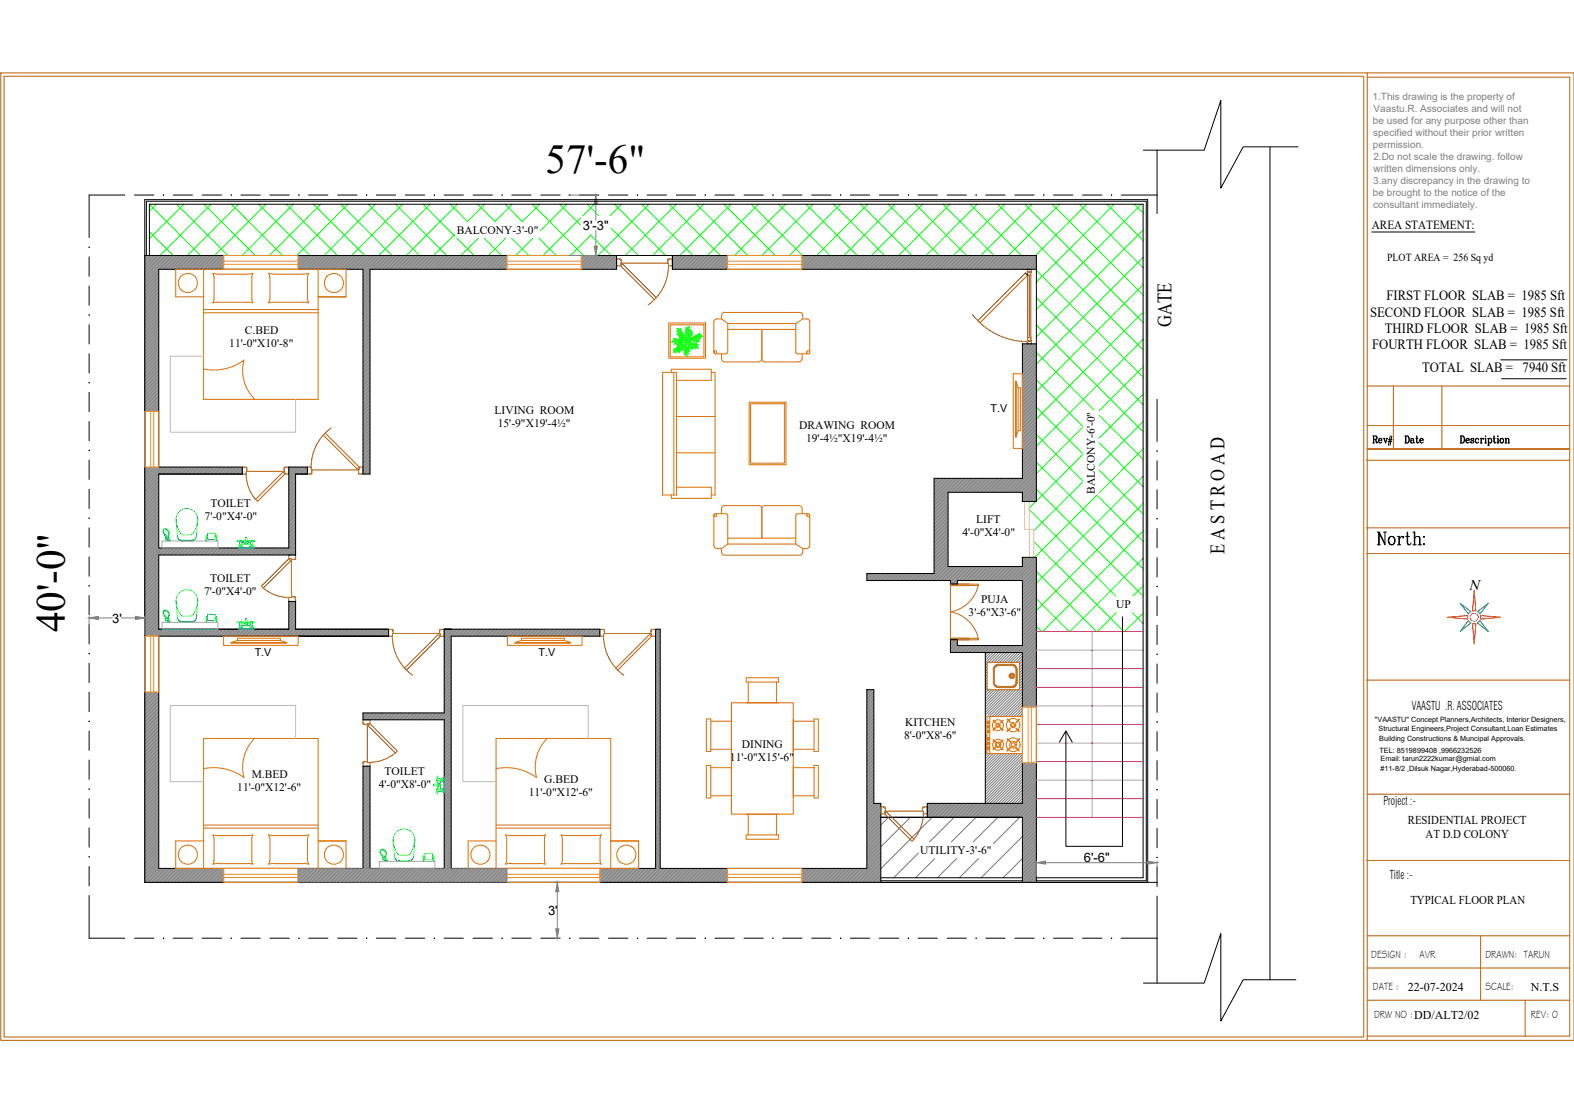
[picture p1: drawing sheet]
<svg xmlns="http://www.w3.org/2000/svg" width="420mm" height="297mm" viewBox="0 0 420 297" stroke-linecap="round" stroke-linejoin="round" font-family="sans-serif">
<defs><g id="words">
<g font-size="11">
<text x="145.6" y="46.1">57'-6&quot;</text>
<text x="17.3" y="168.8" transform="rotate(-90 17.3 168.8)">40'-0&quot;</text>
</g>
<g font-size="5.5">
<text x="312.7" y="87.3" transform="rotate(-90 312.7 87.3)">GATE</text>
<text x="326.9" y="147.9" transform="rotate(-90 326.9 147.9)">E A S T R O A D</text>
</g>
<text font-size="3.9" x="392.3" y="157.4">N</text>
<g font-size="3.8">
<text x="370.1" y="80">FIRST FLOOR SLAB = 1985 Sft</text>
<text x="365.7" y="84.5">SECOND FLOOR SLAB = 1985 Sft</text>
<text x="369.7" y="88.8">THIRD FLOOR SLAB = 1985 Sft</text>
<text x="366.3" y="93.2">FOURTH FLOOR SLAB = 1985 Sft</text>
<text x="379.6" y="99.3">TOTAL SLAB = 7940 Sft</text>
</g>
<g font-size="3.5">
<text x="155.6" y="61.3">3'-3&quot;</text>
<text x="29.9" y="166.1">3'</text>
<text x="289.3" y="230.2">6'-6&quot;</text>
<text x="146.3" y="244.2">3'</text>
</g>
<text font-size="3.3" x="366.2" y="61.2">AREA STATEMENT:</text>
<g font-size="3.2">
<text x="376.9" y="189.6">VAASTU .R. ASSOCIATES</text>
<text x="369.3" y="215">Project :-</text>
<text x="375.8" y="219.9">RESIDENTIAL PROJECT</text>
<text x="380.5" y="223.6">AT D.D COLONY</text>
<text x="371" y="234.5">Title :-</text>
<text x="376.5" y="241.2">TYPICAL FLOOR PLAN</text>
<text x="375.8" y="264.6">22-07-2024</text>
<text x="408.6" y="264.4">N.T.S</text>
</g>
<g font-size="3.1">
<text x="121.9" y="62.4">BALCONY-3'-0&quot;</text>
<text x="65.4" y="89.1">C.BED</text>
<text x="61.2" y="92.5">11'-0&quot;X10'-8&quot;</text>
<text x="132" y="110.6">LIVING ROOM</text>
<text x="132.9" y="114">15'-9&quot;X19'-4½&quot;</text>
<text x="213.3" y="114.5">DRAWING ROOM</text>
<text x="215.2" y="117.9">19'-4½&quot;X19'-4½&quot;</text>
<text x="292.2" y="131.7" transform="rotate(-90 292.2 131.7)">BALCONY-6'-0&quot;</text>
<text x="56.2" y="135.2">TOILET</text>
<text x="54.6" y="138.7">7'-0&quot;X4'-0&quot;</text>
<text x="256.9" y="143">4'-0&quot;X4'-0&quot;</text>
<text x="260.6" y="139.5">LIFT</text>
<text x="56.1" y="155.4">TOILET</text>
<text x="54.5" y="158.9">7'-0&quot;X4'-0&quot;</text>
<text x="261.9" y="160.9">PUJA</text>
<text x="258.6" y="164.4">3'-6&quot;X3'-6&quot;</text>
<text x="297.9" y="162.3">UP</text>
<text x="241.3" y="197.2">8'-0&quot;X8'-6&quot;</text>
<text x="241.6" y="193.7">KITCHEN</text>
<text x="194.9" y="203.1">11'-0&quot;X15'-6&quot;</text>
<text x="198" y="199.6">DINING</text>
<text x="67.2" y="207.5">M.BED</text>
<text x="102.7" y="206.9">TOILET</text>
<text x="145.3" y="208.9">G.BED</text>
<text x="63.3" y="211">11'-0&quot;X12'-6&quot;</text>
<text x="101.1" y="210.4">4'-0&quot;X8'-0&quot;</text>
<text x="141.2" y="212.4">11'-0&quot;X12'-6&quot;</text>
<text x="245.7" y="228">UTILITY-3'-6&quot;</text>
</g>
<g font-size="2.9">
<text x="370.3" y="69.7">PLOT AREA = 256 Sq yd</text>
<text x="264.4" y="109.9">T.V</text>
<text x="68" y="175.2">T.V</text>
<text x="143.8" y="175.2">T.V</text>
<text x="366.1" y="255.6">DESIGN :</text>
<text x="378.9" y="255.6">AVR</text>
<text x="396.5" y="255.6">DRAWN: TARUN</text>
<text x="366.5" y="264.1">DATE :</text>
<text x="396.6" y="264.1">SCALE:</text>
<text x="366.8" y="271.6">DRW NO :DD/ALT2/02</text>
<text x="408.6" y="271.6">REV: 0</text>
</g>
<g font-size="2.7" fill="#808080">
<text x="366.4" y="26.8">1.This drawing is the property of</text>
<text x="366.6" y="30">Vaastu.R. Associates and will not</text>
<text x="366.5" y="33.2">be used for any purpose other than</text>
<text x="366.5" y="39.6">permission.</text>
<text x="366.6" y="36.4">specified without their prior written</text>
<text x="366.6" y="42.8">2.Do not scale the drawing. follow</text>
<text x="366.6" y="46">written dimensions only.</text>
<text x="366.5" y="52.4">be brought to the notice of the</text>
<text x="366.6" y="49.2">3.any discrepancy in the drawing to</text>
<text x="366.6" y="55.6">consultant immediately.</text>
</g>
<g font-size="1.9">
<text x="367" y="192.6">&quot;VAASTU&quot; Concept Planners,Architects, Interior Designers,</text>
<text x="368" y="195.2">Structural Engineers,Project Consultant,Loan Estimates</text>
<text x="368.2" y="197.9">Building Constructions &amp; Muncipal Approvals.</text>
<text x="368.3" y="200.9">TEL: 8519899408 ,9966232526</text>
<text x="368.5" y="203.2">Email: tarun2222kumar@gmial.com</text>
<text x="368.5" y="205.9">#11-8/2 ,Dilsuk Nagar,Hyderabad-500060.</text>
</g>
</g></defs>
<!-- layer: beams -->
<g fill="none" stroke="#000" stroke-width=".27">
<path d="M339 39.2v222.3M346.5 39.2h-14.6l-6 11v-23.4l-4.5 13.3h-16.2M33.3 52.1h-9.5v11.3M35.9 52.1h5.2M46.2 52.1h5.2M54 52.1h5.1M64.3 52.1h5.2M72.1 52.1h5.1M82.4 52.1h5.1M90.1 52.1h5.2M100.5 52.1h5.1M108.2 52.1h5.2"/>
<path d="M118.5 52.1h5.2M126.3 52.1h5.1M136.6 52.1h5.2M144.4 52.1h5.1M154.7 52.1h5.2M162.4 52.1h5.2M172.8 52.1h5.1M180.5 52.1h5.2M190.8 52.1h5.2M198.6 52.1h5.2M208.9 52.1h5.2M216.7 52.1h5.1"/>
<path d="M227 52.1h5.2M234.7 52.1h5.2M245.1 52.1h5.1M252.8 52.1h5.2M263.1 52.1h5.2M270.9 52.1h5.2M281.2 52.1h5.2M289 52.1h5.1M299.3 52.1h9.6M308.9 40.1v16.9M23.8 68.6v5.1M23.8 76.3v5.2"/>
<path d="M38.7 68.2h237.9v65.6M39.1 68.2v-14.5h266.9v181.4h-29.4M39.9 68.2v-13.7h265.2v179.8h-28.5M164.6 68.2v3.7h-65.8v54.6h-1.9v-54.6h-54.5v52.8h22.3v1.8h-22.3v19.7h34.7v-21.5h4.9v1.8h-3.1v21.6h-36.5v19.8h34.7v-7.4h1.8v7.4h24.8v1.9M179.5 68.2v3.7v-3.7M179.5 71.9h97.1M23.8 86.6v5.2M23.8 94.4v5.2M276.6 91.8h-3.7v35.9h-23.6v25.4h-17.9v1.8h22.3v1h1.9v-1h17.3v17.4h-17.3v-1.6h-1.9v3.4h19.2v40.3h-25.4v3.7M23.8 104.7v5.2M23.8 112.5v5.1M308.9 106.6v11.2"/>
<path d="M23.8 122.8v5.2M23.8 130.5v5.2M272.9 133.8h3.7M272.9 133.8v-2.4h-19.8v19.8h19.8v-2.5h3.7M308.9 123v5.1M308.9 130.7v5.2M23.8 140.9v5.1M23.8 148.6v5.2M23.8 158.9v5.2M276.6 148.7v86.8M308.9 141v5.2M308.9 148.8v5.2"/>
<path d="M308.9 159.1v5.2M23.8 166.7v5.2M23.8 177v5.2M77.1 169.8h26.6h-61.3v62h54.5v-27.3h1.9v27.3h19.8v-39.7h-21.7v-1.8h21.7v-22.4h41.5v1.9h-39.7v62h54.6v-63.9h1.2v63.9h55.2v-47.7h1.9v30.3h1.8v21.1M120.4 167.9h-1.8h1.8M263 174.1v40.3M299.6 164.6v61.3h-15.1v-30.8l-1.7 3M308.9 166.9v5.1M308.9 177.2v5.2M23.8 184.8v5.1M23.8 195.1v5.2M284.5 195.1l1.7 3"/>
<path d="M308.9 184.9v5.2M308.9 195.3v5.1M23.8 202.8v5.2M23.8 213.2v5.1M272.9 218.1h-37.8h37.8M272.9 218.1v17.4M308.9 203v5.2M308.9 213.3v5.2M23.8 239v11.4h9.5M23.8 220.9v5.2M23.8 231.3v5.1M235.1 234.3h37.8"/>
<path d="M235.1 235.1h37.8M306.4 235.5v-182.2h-267.7v182.2h270.2M308.9 221.1v5.2M308.9 231.4v5.2M308.9 239.2v23.2M35.9 250.4h5.2M46.2 250.4h5.2M54 250.4h5.1M64.3 250.4h5.2M72.1 250.4h5.1M82.4 250.4h5.1M90.1 250.4h5.2"/>
<path d="M100.5 250.4h5.1M108.2 250.4h5.2M118.5 250.4h5.2M126.3 250.4h5.1M136.6 250.4h5.2M144.4 250.4h5.1M154.7 250.4h5.2M162.4 250.4h5.2M172.8 250.4h5.1M180.5 250.4h5.2M190.8 250.4h5.2M198.6 250.4h5.2"/>
<path d="M208.9 250.4h5.2M216.7 250.4h5.1M227 250.4h5.2M234.7 250.4h5.2M245.1 250.4h5.1M252.8 250.4h5.2M263.1 250.4h5.2M270.9 250.4h5.2M281.2 250.4h5.2M289 250.4h5.1M299.3 250.4h9.6M345.9 261.5h-14l-6 11v-23.3l-4.5 13.2h-16.2"/>
</g>
<!-- layer: TEXT -->
<g fill="none" stroke="#808080" stroke-width=".27">
<path d="M38.7 68.2h.1M39.1 68.2l-.4 .4M39.4 68.2l-.7 .7M39.8 68.2l-1.1 1.1M40.2 68.2l-1.5 1.5M40.5 68.2l-1.8 1.8M40.9 68.2l-2.2 2.2M41.3 68.2l-2.6 2.6M41.6 68.2l-2.9 2.9M42 68.2l-3.3 3.3M42.3 68.2l-3.6 3.7M42.4 72.2l-3.7 3.7"/>
<path d="M42.4 72.5l-3.7 3.8M42.4 72.9l-3.7 3.7M42.4 73.3l-3.7 3.7M42.4 73.6l-3.7 3.7M42.4 74l-3.7 3.7M42.4 74.4l-3.7 3.7M42.4 74.7l-3.7 3.7M42.4 75.1l-3.7 3.7M42.4 75.5l-3.7 3.7M42.4 75.8l-3.7 3.7M42.4 76.2l-3.7 3.7M42.4 76.6l-3.7 3.6"/>
<path d="M42.4 76.9l-3.7 3.7M42.4 77.3l-3.7 3.7M42.4 77.7l-3.7 3.7M42.4 78l-3.7 3.7M42.4 78.4l-3.7 3.7M42.4 78.7l-3.7 3.8M42.4 79.1l-3.7 3.7M42.4 79.5l-3.7 3.7M42.4 79.8l-3.7 3.8M42.7 68.2l-4 4M43.1 68.2l-4.4 4.4M43.4 68.2l-4.7 4.8"/>
<path d="M43.8 68.2l-5.1 5.1M44.2 68.2l-5.5 5.5M44.5 68.2l-5.8 5.9M44.9 68.2l-6.2 6.2M45.3 68.2l-6.6 6.6M45.6 68.2l-6.9 7M46 68.2l-7.3 7.3M46.4 68.2l-3.8 3.7M46.7 68.2l-3.7 3.7M47.1 68.2l-3.7 3.7M47.5 68.2l-3.8 3.7M47.8 68.2l-3.7 3.7"/>
<path d="M48.2 68.2l-3.7 3.7M48.6 68.2l-3.8 3.7M48.9 68.2l-3.7 3.7M49.3 68.2l-3.7 3.7M49.7 68.2l-3.8 3.7M50 68.2l-3.7 3.7M50.4 68.2l-3.7 3.7M50.8 68.2l-3.8 3.7M51.1 68.2l-3.7 3.7M51.5 68.2l-3.7 3.7M51.9 68.2l-3.8 3.7M52.2 68.2l-3.7 3.7"/>
<path d="M52.6 68.2l-3.7 3.7M53 68.2l-3.8 3.7M53.3 68.2l-3.7 3.7M53.7 68.2l-3.7 3.7M54 68.2l-3.7 3.7M54.4 68.2l-3.7 3.7M54.8 68.2l-3.7 3.7M55.1 68.2l-3.7 3.7M55.5 68.2l-3.7 3.7M55.9 68.2l-3.7 3.7M56.2 68.2l-3.7 3.7M56.6 68.2l-3.7 3.7"/>
<path d="M56.9 68.2l-3.6 3.7M57.3 68.2l-3.7 3.7M57.7 68.2l-3.7 3.7M58 68.2l-3.6 3.7M58.4 68.2l-3.7 3.7M58.8 68.2l-3.7 3.7M59.1 68.2l-3.7 3.7M59.5 68.2l-3.7 3.7M59.7 68.3l-3.5 3.6M59.7 68.7l-3.2 3.2M59.7 69.1l-2.8 2.8M59.7 69.4l-2.4 2.5"/>
<path d="M59.7 69.8l-2.1 2.1M59.7 70.2l-1.7 1.7M59.7 70.5l-1.4 1.4M59.7 70.9l-1 1M59.7 71.2l-.6 .7M59.7 71.6l-.3 .3M79.6 68.2h-.1M80 68.2l-.5 .4M80.3 68.2l-.8 .7M80.7 68.2l-1.2 1.1M81.1 68.2l-1.6 1.5M81.4 68.2l-1.9 1.8"/>
<path d="M81.8 68.2l-2.3 2.2M82.2 68.2l-2.7 2.6M82.5 68.2l-3 2.9M82.9 68.2l-3.4 3.3M83.3 68.2l-3.8 3.7M83.6 68.2l-3.7 3.7M84 68.2l-3.7 3.7M84.3 68.2l-3.7 3.7M84.7 68.2l-3.7 3.7M85.1 68.2l-3.7 3.7M85.4 68.2l-3.7 3.7M85.8 68.2l-3.7 3.7"/>
<path d="M86.2 68.2l-3.7 3.7M86.5 68.2l-3.7 3.7M86.9 68.2l-3.7 3.7M87.2 68.2l-3.6 3.7M87.6 68.2l-3.7 3.7M88 68.2l-3.7 3.7M88.3 68.2l-3.6 3.7M88.7 68.2l-3.7 3.7M89.1 68.2l-3.7 3.7M89.5 68.2l-3.8 3.7M89.8 68.2l-3.7 3.7M90.2 68.2l-3.7 3.7"/>
<path d="M90.6 68.2l-3.8 3.7M90.9 68.2l-3.7 3.7M91.3 68.2l-3.7 3.7M91.7 68.2l-3.8 3.7M92 68.2l-3.7 3.7M92.4 68.2l-3.8 3.7M92.8 68.2l-3.8 3.7M93.1 68.2l-3.7 3.7M93.5 68.2l-3.8 3.7M93.9 68.2l-3.8 3.7M94.2 68.2l-3.7 3.7M94.6 68.2l-3.8 3.7"/>
<path d="M95 68.2l-3.8 3.7M95.3 68.2l-3.7 3.7M95.7 68.2l-3.8 3.7M96.1 68.2l-3.8 3.7M96.4 68.2l-3.7 3.7M96.8 68.2l-3.8 3.7M97.1 68.2l-3.7 3.7M97.5 68.2l-3.7 3.7M97.9 68.2l-3.8 3.7M98.2 68.2l-3.7 3.7M98.6 68.2l-3.7 3.7M98.8 72.8l-1.9 1.8"/>
<path d="M98.8 73.1l-1.9 1.9M98.8 73.5l-1.9 1.8M98.8 74.2l-1.9 1.9M98.8 74.6l-1.9 1.8M98.8 75.7l-1.9 1.8M98.8 76l-1.9 1.9M98.8 76.4l-1.9 1.9M98.8 77.1l-1.9 1.9M98.8 78.6l-1.9 1.9M98.8 78.9l-1.9 1.9M98.8 79.3l-1.9 1.9M98.8 72l-1.9 1.9"/>
<path d="M98.8 72.4l-1.9 1.8M98.8 73.9l-1.9 1.8M98.8 74.9l-1.9 1.9M98.8 75.3l-1.9 1.9M98.8 76.8l-1.9 1.8M98.8 77.5l-1.9 1.9M98.8 77.8l-1.9 1.9M98.8 78.2l-1.9 1.9M98.8 79.7l-1.9 1.8M99 68.2l-3.7 3.7M99.3 68.2l-3.7 3.7M99.7 68.2l-3.7 3.7"/>
<path d="M100 68.2l-3.6 3.7M100.4 68.2l-3.7 3.7M100.8 68.2l-3.9 3.8M101.1 68.2l-4.2 4.2M101.5 68.2l-4.6 4.6M101.9 68.2l-5 4.9M102.2 68.2l-5.3 5.3M102.6 68.2l-3.7 3.7M103 68.2l-3.7 3.7M103.3 68.2l-3.7 3.7M103.7 68.2l-3.7 3.7M104.1 68.2l-3.8 3.7"/>
<path d="M104.4 68.2l-3.7 3.7M104.8 68.2l-3.7 3.7M105.2 68.2l-3.8 3.7M105.5 68.2l-3.7 3.7M105.9 68.2l-3.7 3.7M106.3 68.2l-3.8 3.7M106.6 68.2l-3.7 3.7M107 68.2l-3.7 3.7M107.4 68.2l-3.8 3.7M107.7 68.2l-3.7 3.7M108.1 68.2l-3.7 3.7M108.5 68.2l-3.8 3.7"/>
<path d="M108.8 68.2l-3.7 3.7M109.2 68.2l-3.7 3.7M109.6 68.2l-3.8 3.7M109.9 68.2l-3.7 3.7M110.3 68.2l-3.7 3.7M110.7 68.2l-3.8 3.7M111 68.2l-3.7 3.7M111.4 68.2l-3.7 3.7M111.7 68.2l-3.7 3.7M112.1 68.2l-3.7 3.7M112.5 68.2l-3.7 3.7M112.8 68.2l-3.7 3.7"/>
<path d="M113.2 68.2l-3.7 3.7M113.6 68.2l-3.7 3.7M113.9 68.2l-3.7 3.7M114.3 68.2l-3.7 3.7M114.6 68.2l-3.6 3.7M115 68.2l-3.7 3.7M115.4 68.2l-3.7 3.7M115.7 68.2l-3.6 3.7M116.1 68.2l-3.7 3.7M116.5 68.2l-3.7 3.7M116.8 68.2l-3.7 3.7M117.2 68.2l-3.7 3.7"/>
<path d="M117.6 68.2l-3.7 3.7M117.9 68.2l-3.7 3.7M118.3 68.2l-3.7 3.7M118.7 68.2l-3.7 3.7M119 68.2l-3.7 3.7M119.4 68.2l-3.7 3.7M119.8 68.2l-3.8 3.7M120.1 68.2l-3.7 3.7M120.5 68.2l-3.7 3.7M120.9 68.2l-3.8 3.7M121.2 68.2l-3.7 3.7M121.6 68.2l-3.7 3.7"/>
<path d="M122 68.2l-3.8 3.7M122.3 68.2l-3.7 3.7M122.7 68.2l-3.7 3.7M123.1 68.2l-3.8 3.7M123.4 68.2l-3.7 3.7M123.8 68.2l-3.7 3.7M124.2 68.2l-3.8 3.7M124.5 68.2l-3.7 3.7M124.9 68.2l-3.7 3.7M125.3 68.2l-3.8 3.7M125.6 68.2l-3.7 3.7M126 68.2l-3.7 3.7"/>
<path d="M126.4 68.2l-3.8 3.7M126.7 68.2l-3.7 3.7M127.1 68.2l-3.7 3.7M127.4 68.2l-3.7 3.7M127.8 68.2l-3.7 3.7M128.2 68.2l-3.7 3.7M128.5 68.2l-3.7 3.7M128.9 68.2l-3.7 3.7M129.3 68.2l-3.7 3.7M129.6 68.2l-3.7 3.7M130 68.2l-3.7 3.7M130.3 68.2l-3.6 3.7"/>
<path d="M130.7 68.2l-3.7 3.7M131.1 68.2l-3.7 3.7M131.4 68.2l-3.7 3.7M131.8 68.2l-3.7 3.7M132.2 68.2l-3.7 3.7M132.5 68.2l-3.7 3.7M132.9 68.2l-3.7 3.7M133.3 68.2l-3.7 3.7M133.6 68.2l-3.7 3.7M134 68.2l-3.7 3.7M134.4 68.2l-3.8 3.7M134.7 68.2l-3.7 3.7"/>
<path d="M135.1 68.2l-3.7 3.7M135.3 69l-2.8 2.9M135.3 70.9l-1 1M135.3 68.3l-3.6 3.6M135.3 68.7l-3.2 3.2M135.3 69.4l-2.5 2.5M135.3 69.8l-2.1 2.1M135.3 70.1l-1.7 1.8M135.3 70.5l-1.4 1.4M135.3 71.2l-.6 .7M135.3 71.6l-.3 .3M155.2 68.2h.1"/>
<path d="M155.6 68.2l-.4 .4M155.9 68.2l-.7 .7M156.3 68.2l-1.1 1.1M156.7 68.2l-1.5 1.5M157 68.2l-1.8 1.8M157.4 68.2l-2.2 2.2M157.7 68.2l-2.5 2.6M158.1 68.2l-2.9 2.9M158.5 68.2l-3.3 3.3M158.8 68.2l-3.6 3.7M159.2 68.2l-3.7 3.7M159.6 68.2l-3.7 3.7"/>
<path d="M159.9 68.2l-3.7 3.7M160.3 68.2l-3.7 3.7M160.7 68.2l-3.7 3.7M161 68.2l-3.7 3.7M161.4 68.2l-3.7 3.7M161.8 68.2l-3.8 3.7M162.1 68.2l-3.7 3.7M162.5 68.2l-3.7 3.7M162.9 68.2l-3.8 3.7M163.2 68.2l-3.7 3.7M163.6 68.2l-3.7 3.7M164 68.2l-3.8 3.7"/>
<path d="M164.3 68.2l-3.7 3.7M164.6 68.2l-3.6 3.7M164.6 68.6l-3.3 3.3M164.6 69l-2.9 2.9M164.6 69.3l-2.5 2.6M164.6 69.7l-2.2 2.2M164.6 70.1l-1.8 1.8M164.6 70.4l-1.4 1.5M164.6 70.8l-1.1 1.1M164.6 71.2l-.7 .7M164.6 71.5l-.3 .4M179.7 68.2l-.2 .2"/>
<path d="M180 68.2l-.5 .5M180.4 68.2l-.9 .9M180.8 68.2l-1.3 1.3M181.1 68.2l-1.6 1.6M181.5 68.2l-2 2M181.9 68.2l-2.4 2.4M182.2 68.2l-2.7 2.7M182.6 68.2l-3.1 3.1M183 68.2l-3.5 3.4M183.3 68.2l-3.7 3.7M183.7 68.2l-3.7 3.7M184.1 68.2l-3.8 3.7"/>
<path d="M184.4 68.2l-3.7 3.7M184.8 68.2l-3.7 3.7M185.1 68.2l-3.7 3.7M185.5 68.2l-3.7 3.7M185.9 68.2l-3.7 3.7M186.2 68.2l-3.7 3.7M186.6 68.2l-3.7 3.7M187 68.2l-3.7 3.7M187.3 68.2l-3.7 3.7M187.7 68.2l-3.7 3.7M188 68.2l-3.6 3.7M188.4 68.2l-3.7 3.7"/>
<path d="M188.8 68.2l-3.7 3.7M189.1 68.2l-3.7 3.7M189.5 68.2l-3.7 3.7M189.9 68.2l-3.7 3.7M190.2 68.2l-3.7 3.7M190.6 68.2l-3.7 3.7M191 68.2l-3.7 3.7M191.3 68.2l-3.7 3.7M191.7 68.2l-3.7 3.7M192.1 68.2l-3.8 3.7M192.4 68.2l-3.7 3.7M192.8 68.2l-3.7 3.7"/>
<path d="M193.2 68.2l-3.8 3.7M193.5 68.2l-3.7 3.7M193.9 68.2l-3.7 3.7M194.2 68.2l-3.7 3.7M194.2 68.6l-3.3 3.3M194.2 68.9l-2.9 3M194.2 69.3l-2.6 2.6M194.2 69.7l-2.2 2.2M194.2 70l-1.8 1.9M194.2 70.4l-1.5 1.5M194.2 70.8l-1.1 1.1M194.2 71.1l-.7 .8"/>
<path d="M194.2 71.5l-.4 .4M214.4 68.2l-.4 .3M214.7 68.2l-.7 .7M215.1 68.2l-1.1 1M215.4 68.2l-1.4 1.4M215.8 68.2l-1.8 1.8M216.2 68.2l-2.2 2.1M216.5 68.2l-2.5 2.5M216.9 68.2l-2.9 2.8M217.3 68.2l-3.3 3.2M217.6 68.2l-3.6 3.6M218 68.2l-3.7 3.7"/>
<path d="M218.4 68.2l-3.7 3.7M218.7 68.2l-3.7 3.7M219.1 68.2l-3.7 3.7M219.5 68.2l-3.8 3.7M219.8 68.2l-3.7 3.7M220.2 68.2l-3.7 3.7M220.6 68.2l-3.8 3.7M220.9 68.2l-3.7 3.7M221.3 68.2l-3.7 3.7M221.7 68.2l-3.8 3.7M222 68.2l-3.7 3.7M222.4 68.2l-3.7 3.7"/>
<path d="M222.8 68.2l-3.8 3.7M223.1 68.2l-3.7 3.7M223.5 68.2l-3.7 3.7M223.9 68.2l-3.8 3.7M224.2 68.2l-3.7 3.7M224.6 68.2l-3.7 3.7M225 68.2l-3.8 3.7M225.3 68.2l-3.7 3.7M225.7 68.2l-3.7 3.7M226.1 68.2l-3.8 3.7M226.4 68.2l-3.7 3.7M226.8 68.2l-3.7 3.7"/>
<path d="M227.1 68.2l-3.7 3.7M227.5 68.2l-3.7 3.7M227.9 68.2l-3.7 3.7M228.2 68.2l-3.7 3.7M228.6 68.2l-3.7 3.7M229 68.2l-3.7 3.7M229.3 68.2l-3.7 3.7M229.7 68.2l-3.7 3.7M230.1 68.2l-3.7 3.7M230.4 68.2l-3.7 3.7M230.8 68.2l-3.7 3.7M231.1 68.2l-3.6 3.7"/>
<path d="M231.5 68.2l-3.7 3.7M231.9 68.2l-3.7 3.7M232.2 68.2l-3.7 3.7M232.6 68.2l-3.7 3.7M233 68.2l-3.7 3.7M233.3 68.2l-3.7 3.7M233.7 68.2l-3.7 3.7M234.1 68.2l-3.7 3.7M234.4 68.2l-3.7 3.7M234.8 68.2l-3.7 3.7M235.2 68.2l-3.8 3.7M235.5 68.2l-3.7 3.7"/>
<path d="M235.9 68.2l-3.7 3.7M236.3 68.2l-3.8 3.7M236.6 68.2l-3.7 3.7M237 68.2l-3.7 3.7M237.4 68.2l-3.8 3.7M237.7 68.2l-3.7 3.7M238.1 68.2l-3.7 3.7M238.5 68.2l-3.8 3.7M238.8 68.2l-3.7 3.7M239.2 68.2l-3.7 3.7M239.6 68.2l-3.8 3.7M239.9 68.2l-3.7 3.7"/>
<path d="M240.3 68.2l-3.7 3.7M240.7 68.2l-3.8 3.7M241 68.2l-3.7 3.7M241.4 68.2l-3.7 3.7M241.8 68.2l-3.8 3.7M242.1 68.2l-3.7 3.7M242.5 68.2l-3.7 3.7M242.8 68.2l-3.7 3.7M243.2 68.2l-3.7 3.7M243.6 68.2l-3.7 3.7M243.9 68.2l-3.7 3.7M244.3 68.2l-3.7 3.7"/>
<path d="M244.7 68.2l-3.7 3.7M245 68.2l-3.7 3.7M245.4 68.2l-3.7 3.7M245.7 68.2l-3.6 3.7M246.1 68.2l-3.7 3.7M246.5 68.2l-3.7 3.7M246.8 68.2l-3.7 3.7M247.2 68.2l-3.7 3.7M247.6 68.2l-3.7 3.7M247.9 68.2l-3.7 3.7M248.3 68.2l-3.7 3.7M248.7 68.2l-3.7 3.7"/>
<path d="M249 68.2l-3.7 3.7M249.4 68.2l-3.7 3.7M249.8 68.2l-3.7 3.7M250.1 68.2l-3.7 3.7M250.5 68.2l-3.7 3.7M250.9 68.2l-3.8 3.7M251.2 68.2l-3.7 3.7M251.6 68.2l-3.7 3.7M252 68.2l-3.8 3.7M252.3 68.2l-3.7 3.7M252.7 68.2l-3.7 3.7M253.1 68.2l-3.8 3.7"/>
<path d="M253.4 68.2l-3.7 3.7M253.8 68.2l-3.7 3.7M254.2 68.2l-3.8 3.7M254.5 68.2l-3.7 3.7M254.9 68.2l-3.7 3.7M255.3 68.2l-3.8 3.7M255.6 68.2l-3.7 3.7M256 68.2l-3.7 3.7M256.4 68.2l-3.8 3.7M256.7 68.2l-3.7 3.7M257.1 68.2l-3.7 3.7M257.4 68.2l-3.7 3.7"/>
<path d="M257.8 68.2l-3.7 3.7M258.2 68.2l-3.7 3.7M258.5 68.2l-3.7 3.7M258.9 68.2l-3.7 3.7M259.3 68.2l-3.7 3.7M259.6 68.2l-3.7 3.7M260 68.2l-3.7 3.7M260.4 68.2l-3.7 3.7M260.7 68.2l-3.7 3.7M261.1 68.2l-3.7 3.7M261.5 68.2l-3.7 3.7M261.8 68.2l-3.7 3.7"/>
<path d="M262.2 68.2l-3.7 3.7M262.6 68.2l-3.8 3.7M262.9 68.2l-3.7 3.7M263.3 68.2l-3.7 3.7M263.7 68.2l-3.8 3.7M264 68.2l-3.7 3.7M264.4 68.2l-3.7 3.7M264.8 68.2l-3.8 3.7M265.1 68.2l-3.7 3.7M265.5 68.2l-3.8 3.7M265.9 68.2l-3.8 3.7M266.2 68.2l-3.7 3.7"/>
<path d="M266.6 68.2l-3.8 3.7M267 68.2l-3.8 3.7M267.3 68.2l-3.7 3.7M267.7 68.2l-3.8 3.7M268.1 68.2l-3.8 3.7M268.4 68.2l-3.7 3.7M268.8 68.2l-3.8 3.7M269.2 68.2l-3.8 3.7M269.5 68.2l-3.7 3.7M269.9 68.2l-3.8 3.7M270.2 68.2l-3.7 3.7M270.6 68.2l-3.7 3.7"/>
<path d="M271 68.2l-3.7 3.7M271.3 68.2l-3.7 3.7M271.7 68.2l-3.7 3.7M272.1 68.2l-3.7 3.7M272.4 68.2l-3.7 3.7M272.8 68.2l-3.7 3.7M273.1 68.2l-3.6 3.7M273.5 68.2l-3.7 3.7M273.9 68.2l-3.7 3.7M274.2 68.2l-3.7 3.7M274.6 68.2l-3.7 3.7M275 68.2l-3.7 3.7"/>
<path d="M275.3 68.2l-3.7 3.7M275.7 68.2l-3.7 3.7M276.1 68.2l-3.7 3.7M276.4 68.2l-3.7 3.7M276.6 68.4l-3.5 3.5M276.6 68.7l-3.2 3.2M276.6 69.1l-2.8 2.8M276.6 69.5l-2.4 2.4M276.6 69.8l-2.1 2.1M276.6 70.2l-1.7 1.7M276.6 70.5l-1.3 1.4M276.6 70.9l-1 1"/>
<path d="M276.6 71.3l-.6 .6M276.6 71.6l-.2 .3M42.4 80.2l-3.7 3.7M42.4 80.6l-3.7 3.7M42.4 80.9l-3.7 3.8M42.4 81.3l-3.7 3.7M42.4 81.6l-3.7 3.8M42.4 82l-3.7 3.8M42.4 82.4l-3.7 3.7M42.4 82.7l-3.7 3.8M42.4 83.1l-3.7 3.8M42.4 83.5l-3.7 3.7"/>
<path d="M42.4 83.8l-3.7 3.8M42.4 84.2l-3.7 3.8M42.4 84.6l-3.7 3.7M42.4 84.9l-3.7 3.8M42.4 85.3l-3.7 3.7M42.4 85.7l-3.7 3.7M42.4 86l-3.7 3.8M42.4 86.4l-3.7 3.7M42.4 86.8l-3.7 3.7M42.4 87.2l-3.7 3.7M42.4 87.5l-3.7 3.7M42.4 87.9l-3.7 3.7"/>
<path d="M42.4 88.3l-3.7 3.7M42.4 88.6l-3.7 3.7M42.4 89l-3.7 3.7M42.4 89.4l-3.7 3.6M42.4 89.7l-3.7 3.7M42.4 90.1l-3.7 3.7M42.4 90.4l-3.7 3.7M42.4 90.8l-3.7 3.7M42.4 91.2l-3.7 3.7M42.4 91.5l-3.7 3.7M42.4 91.9l-3.7 3.7M42.4 92.3l-3.7 3.7"/>
<path d="M42.4 92.6l-3.7 3.7M42.4 93l-3.7 3.7M42.4 93.3l-3.7 3.8M42.4 93.7l-3.7 3.7M42.4 94.1l-3.7 3.7M42.4 94.4l-3.7 3.8M42.4 94.8l-3.7 3.7M42.4 95.2l-3.7 3.7M42.4 95.5l-3.7 3.8M42.4 95.9l-3.7 3.7M42.4 96.3l-3.7 3.7M42.4 96.6l-3.7 3.8"/>
<path d="M42.4 97l-3.7 3.7M42.4 97.4l-3.7 3.7M42.4 97.7l-3.7 3.8M42.4 98.1l-3.7 3.7M42.4 98.5l-3.7 3.7M42.4 98.8l-3.7 3.8M42.4 99.2l-3.7 3.7M42.4 99.6l-3.7 3.7M42.4 99.9l-3.7 3.8M98.8 80l-1.9 1.9M98.8 80.8l-1.9 1.8M98.8 81.5l-1.9 1.9"/>
<path d="M98.8 81.9l-1.9 1.8M98.8 82.2l-1.9 1.9M98.8 83l-1.9 1.8M98.8 83.7l-1.9 1.8M98.8 84.1l-1.9 1.8M98.8 84.4l-1.9 1.9M98.8 84.8l-1.9 1.8M98.8 85.2l-1.9 1.8M98.8 86.6l-1.9 1.9M98.8 87l-1.9 1.8M98.8 87.4l-1.9 1.8M98.8 87.7l-1.9 1.9"/>
<path d="M98.8 89.2l-1.9 1.8M98.8 89.5l-1.9 1.9M98.8 89.9l-1.9 1.9M98.8 90.3l-1.9 1.8M98.8 90.6l-1.9 1.9M98.8 91l-1.9 1.9M98.8 92.1l-1.9 1.9M98.8 92.4l-1.9 1.9M98.8 92.8l-1.9 1.9M98.8 93.2l-1.9 1.9M98.8 93.5l-1.9 1.9M98.8 94.3l-1.9 1.9"/>
<path d="M98.8 95l-1.9 1.9M98.8 95.4l-1.9 1.8M98.8 95.7l-1.9 1.9M98.8 96.1l-1.9 1.9M98.8 96.5l-1.9 1.8M98.8 96.8l-1.9 1.9M98.8 97.9l-1.9 1.9M98.8 98.3l-1.9 1.8M98.8 98.7l-1.9 1.8M98.8 99l-1.9 1.9M98.8 99.4l-1.9 1.8M98.8 99.8l-1.9 1.8"/>
<path d="M98.8 80.4l-1.9 1.9M98.8 81.1l-1.9 1.9M98.8 82.6l-1.9 1.8M98.8 83.3l-1.9 1.9M98.8 85.5l-1.9 1.9M98.8 85.9l-1.9 1.8M98.8 86.3l-1.9 1.8M98.8 88.1l-1.9 1.8M98.8 88.5l-1.9 1.8M98.8 88.8l-1.9 1.9M98.8 91.4l-1.9 1.8M98.8 91.7l-1.9 1.9"/>
<path d="M98.8 93.9l-1.9 1.9M98.8 94.6l-1.9 1.9M98.8 97.2l-1.9 1.9M98.8 97.6l-1.9 1.8M273.3 91.8l-.4 .3M273.6 91.8l-.7 .7M274 91.8l-1.1 1.1M274.4 91.8l-1.5 1.4M274.7 91.8l-1.8 1.8M275.1 91.8l-2.2 2.2M275.5 91.8l-2.6 2.5M275.8 91.8l-2.9 2.9"/>
<path d="M276.2 91.8l-3.3 3.3M276.6 91.8l-3.7 3.6M276.6 92.1l-3.7 3.7M276.6 92.4l-3.7 3.8M276.6 92.8l-3.7 3.7M276.6 93.2l-3.7 3.7M276.6 93.5l-3.7 3.8M276.6 93.9l-3.7 3.7M276.6 94.3l-3.7 3.7M276.6 94.6l-3.7 3.8M276.6 95l-3.7 3.7M276.6 95.4l-3.7 3.7"/>
<path d="M276.6 95.7l-3.7 3.7M276.6 96.1l-3.7 3.7M276.6 96.5l-3.7 3.7M276.6 96.8l-3.7 3.7M276.6 97.2l-3.7 3.7M276.6 97.6l-3.7 3.7M276.6 97.9l-3.7 3.7M276.6 98.3l-3.7 3.7M276.6 98.7l-3.7 3.6M276.6 99l-3.7 3.7M276.6 99.4l-3.7 3.7M276.6 99.8l-3.7 3.6"/>
<path d="M42.4 100.3l-3.7 3.7M42.4 100.7l-3.7 3.7M42.4 101l-3.7 3.7M42.4 101.4l-3.7 3.7M42.4 101.8l-3.7 3.7M42.4 102.1l-3.7 3.7M42.4 102.5l-3.7 3.7M42.4 102.9l-3.7 3.7M42.4 103.2l-3.7 3.7M42.4 103.6l-3.7 3.7M42.4 104l-3.7 3.6M42.4 104.3l-3.7 3.7"/>
<path d="M42.4 104.7l-3.7 3.7M42.4 105l-3.7 3.7M42.4 105.4l-3.7 3.7M42.4 105.8l-3.7 3.7M42.4 106.1l-3.7 3.7M42.4 106.5l-3.3 3.3M42.4 106.9l-2.9 2.9M42.4 107.2l-2.6 2.6M42.4 107.6l-2.2 2.2M42.4 107.9l-1.9 1.9M42.4 108.3l-1.5 1.5M42.4 108.7l-1.1 1.1"/>
<path d="M42.4 109l-.8 .8M42.4 109.4l-.4 .4M98.8 100.5l-1.9 1.8M98.8 100.9l-1.9 1.8M98.8 101.2l-1.9 1.9M98.8 101.6l-1.9 1.8M98.8 102l-1.9 1.8M98.8 102.7l-1.9 1.8M98.8 103.4l-1.9 1.9M98.8 103.8l-1.9 1.8M98.8 104.1l-1.9 1.9M98.8 104.5l-1.9 1.9"/>
<path d="M98.8 104.9l-1.9 1.9M98.8 106.3l-1.9 1.9M98.8 107.4l-1.9 1.9M98.8 107.8l-1.9 1.9M98.8 108.9l-1.9 1.9M98.8 109.2l-1.9 1.9M98.8 110.3l-1.9 1.9M98.8 110.7l-1.9 1.9M98.8 111.8l-1.9 1.9M98.8 112.2l-1.9 1.8M98.8 113.3l-1.9 1.8M98.8 113.7l-1.9 1.8"/>
<path d="M98.8 114.8l-1.9 1.8M98.8 115.1l-1.9 1.9M98.8 116.2l-1.9 1.9M98.8 116.6l-1.9 1.8M98.8 117.7l-1.9 1.8M98.8 118l-1.9 1.9M98.8 119.1l-1.9 1.9M98.8 119.8l-1.9 1.9M98.8 100.1l-1.9 1.9M98.8 102.3l-1.9 1.9M98.8 103.1l-1.9 1.8M98.8 105.2l-1.9 1.9"/>
<path d="M98.8 105.6l-1.9 1.9M98.8 106l-1.9 1.9M98.8 106.7l-1.9 1.9M98.8 107.1l-1.9 1.8M98.8 108.1l-1.9 1.9M98.8 108.5l-1.9 1.9M98.8 109.6l-1.9 1.9M98.8 110l-1.9 1.8M98.8 111.1l-1.9 1.8M98.8 111.4l-1.9 1.9M98.8 112.6l-1.9 1.8M98.8 112.9l-1.9 1.9"/>
<path d="M98.8 114l-1.9 1.9M98.8 114.4l-1.9 1.8M98.8 115.5l-1.9 1.8M98.8 115.9l-1.9 1.8M98.8 116.9l-1.9 1.9M98.8 117.3l-1.9 1.9M98.8 118.4l-1.9 1.9M98.8 118.8l-1.9 1.8M98.8 119.5l-1.9 1.9M276.6 100.1l-3.7 3.7M276.6 100.5l-3.7 3.7M276.6 100.8l-3.7 3.7"/>
<path d="M276.6 101.2l-3.7 3.7M276.6 101.6l-3.7 3.7M276.6 101.9l-3.7 3.7M276.6 102.3l-3.7 3.7M276.6 102.7l-3.7 3.7M276.6 103l-3.7 3.8M276.6 103.4l-3.7 3.7M276.6 103.7l-3.7 3.8M276.6 104.1l-3.7 3.8M276.6 104.5l-3.7 3.7M276.6 104.8l-3.7 3.8M276.6 105.2l-3.7 3.8"/>
<path d="M276.6 105.6l-3.7 3.7M276.6 105.9l-3.7 3.8M276.6 106.3l-3.7 3.8M276.6 106.7l-3.7 3.7M276.6 107l-3.7 3.8M276.6 107.4l-3.7 3.7M276.6 107.8l-3.7 3.7M276.6 108.1l-3.7 3.8M276.6 108.5l-3.7 3.7M276.6 108.9l-3.7 3.7M276.6 109.2l-3.7 3.8M276.6 109.6l-3.7 3.7"/>
<path d="M276.6 110l-3.7 3.7M276.6 110.3l-3.7 3.8M276.6 110.7l-3.7 3.7M276.6 111.1l-3.7 3.7M276.6 111.4l-3.7 3.7M276.6 111.8l-3.7 3.7M276.6 112.2l-3.7 3.7M276.6 112.5l-3.7 3.7M276.6 112.9l-3.7 3.7M276.6 113.3l-3.7 3.7M276.6 113.6l-3.7 3.7M276.6 114l-3.7 3.7"/>
<path d="M276.6 114.4l-3.7 3.7M276.6 114.7l-3.7 3.7M276.6 115.1l-3.7 3.7M276.6 115.4l-3.7 3.8M276.6 115.8l-3.7 3.7M276.6 116.2l-3.7 3.7M276.6 116.5l-3.7 3.8M276.6 116.9l-3.7 3.7M276.6 117.3l-3.7 3.7M276.6 117.6l-3.7 3.8M276.6 118l-3.7 3.7M276.6 118.3l-3.7 3.8"/>
<path d="M276.6 118.7l-3.7 3.8M276.6 119.1l-3.7 3.7M276.6 119.5l-3.7 3.7M276.6 119.8l-3.7 3.8M38.8 124.7l-.1 .2M39.2 124.7l-.5 .5M39.6 124.7l-.9 .9M39.9 124.7l-1.2 1.2M40.3 124.7l-1.6 1.6M40.6 124.7l-1.9 2M41 124.7l-2.3 2.3M41.4 124.7l-2.7 2.7"/>
<path d="M41.7 124.7l-3 3.1M42.1 124.7l-3.4 3.4M42.4 126.6l-3.7 3.7M42.4 127l-3.7 3.7M42.4 127.3l-3.7 3.7M42.4 127.7l-3.7 3.7M42.4 128.4l-3.7 3.8M42.4 129.5l-3.7 3.8M42.4 129.9l-3.7 3.7M42.4 130.2l-3.7 3.8M42.4 130.6l-3.7 3.8M42.4 131.3l-3.7 3.8"/>
<path d="M42.4 132.4l-3.7 3.8M42.4 132.8l-3.7 3.8M42.4 133.2l-3.7 3.7M42.4 133.5l-3.7 3.8M42.4 134.6l-3.7 3.8M42.4 135.4l-3.7 3.7M42.4 135.7l-3.7 3.8M42.4 136.1l-3.7 3.7M42.4 136.5l-3.7 3.7M42.4 137.2l-3.7 3.7M42.4 138.3l-3.7 3.7M42.4 138.7l-3.7 3.7"/>
<path d="M42.4 139l-3.7 3.7M42.4 139.4l-3.7 3.7M42.4 133.9l-3.7 3.8M42.4 134.3l-3.7 3.7M42.4 136.8l-3.7 3.8M42.4 137.6l-3.7 3.7M42.4 139.8l-3.7 3.7M42.4 128.1l-3.7 3.7M42.4 128.8l-3.7 3.7M42.4 129.2l-3.7 3.7M42.4 131l-3.7 3.7M42.4 131.7l-3.7 3.8"/>
<path d="M42.4 132.1l-3.7 3.7M42.4 135l-3.7 3.7M42.4 138l-3.7 3.6M42.5 124.7l-3.8 3.8M42.8 124.7l-4.1 4.1M43.2 124.7l-4.5 4.5M43.6 124.7l-4.9 4.9M43.9 124.7l-5.2 5.2M44.3 124.7l-1.8 1.8M44.7 124.7l-1.9 1.8M45 124.7l-1.8 1.8M45.4 124.7l-1.8 1.8"/>
<path d="M45.8 124.7l-1.9 1.8M46.1 124.7l-1.8 1.8M46.5 124.7l-1.8 1.8M46.9 124.7l-1.9 1.8M47.2 124.7l-1.8 1.8M47.6 124.7l-1.9 1.8M48 124.7l-1.9 1.8M48.3 124.7l-1.8 1.8M48.7 124.7l-1.9 1.8M49.1 124.7l-1.9 1.8M49.4 124.7l-1.8 1.8M49.8 124.7l-1.9 1.8"/>
<path d="M50.2 124.7l-1.9 1.8M50.5 124.7l-1.9 1.8M50.9 124.7l-1.9 1.8M51.3 124.7l-1.9 1.8M51.6 124.7l-1.9 1.8M52 124.7l-1.9 1.8M52.4 124.7l-1.9 1.8M52.7 124.7l-1.9 1.8M53.1 124.7l-1.9 1.8M53.4 124.7l-1.8 1.8M53.8 124.7l-1.9 1.8M54.2 124.7l-1.9 1.8"/>
<path d="M54.5 124.7l-1.8 1.8M54.9 124.7l-1.9 1.8M55.3 124.7l-1.9 1.8M55.6 124.7l-1.8 1.8M56 124.7l-1.9 1.8M56.3 124.7l-1.8 1.8M56.7 124.7l-1.8 1.8M57.1 124.7l-1.9 1.8M57.4 124.7l-1.8 1.8M57.8 124.7l-1.8 1.8M58.2 124.7l-1.9 1.8M58.5 124.7l-1.8 1.8"/>
<path d="M58.9 124.7l-1.8 1.8M59.3 124.7l-1.9 1.8M59.6 124.7l-1.8 1.8M60 124.7l-1.8 1.8M60.4 124.7l-1.9 1.8M60.7 124.7l-1.8 1.8M61.1 124.7l-1.8 1.8M61.5 124.7l-1.9 1.8M61.8 124.7l-1.8 1.8M62.2 124.7l-1.8 1.8M62.6 124.7l-1.9 1.8M62.9 124.7l-1.8 1.8"/>
<path d="M63.3 124.7l-1.9 1.8M63.7 124.7l-1.9 1.8M64.1 124.7l-1.9 1.8M64.4 124.7l-1.9 1.8M64.7 124.7l-1.8 1.8M64.7 125.1l-1.4 1.4M64.7 125.5l-1.1 1M64.7 125.8l-.7 .7M64.7 126.2l-.4 .3M77.2 124.7l-.1 .1M77.6 124.7l-.5 .4M77.9 124.7l-.8 .8"/>
<path d="M78.3 124.7l-1.2 1.2M78.7 124.7l-1.6 1.5M78.9 128l-1.8 1.9M78.9 129.1l-1.8 1.9M78.9 131l-1.8 1.8M78.9 132l-1.8 1.9M78.9 126.6l-1.8 1.8M78.9 126.9l-1.8 1.9M78.9 127.3l-1.8 1.8M78.9 127.7l-1.8 1.8M78.9 128.4l-1.8 1.8M78.9 128.8l-1.8 1.8"/>
<path d="M78.9 129.5l-1.8 1.8M78.9 129.9l-1.8 1.8M78.9 130.2l-1.8 1.9M78.9 130.6l-1.8 1.8M78.9 131.3l-1.8 1.9M78.9 131.7l-1.8 1.8M78.9 132.4l-1.8 1.9M78.9 132.8l-1.8 1.8M78.9 133.1l-1.8 1.9M78.9 133.5l-1.8 1.9M78.9 133.9l-1.8 1.8M78.9 134.2l-1.8 1.9"/>
<path d="M78.9 134.6l-1.8 1.9M78.9 134.9l-1.8 1.9M78.9 135.3l-1.8 1.9M78.9 135.7l-1.8 1.9M78.9 136l-1.8 1.9M78.9 136.4l-1.8 1.9M78.9 136.8l-1.8 1.9M78.9 137.1l-1.8 1.9M78.9 137.5l-1.8 1.9M78.9 137.9l-1.8 1.8M78.9 138.2l-1.8 1.9M78.9 138.6l-1.8 1.9"/>
<path d="M78.9 139l-1.8 1.8M78.9 139.3l-1.8 1.9M78.9 139.7l-1.8 1.9M79 124.7l-1.9 1.9M79.4 124.7l-2.3 2.2M79.8 124.7l-2.7 2.6M80.1 124.7l-3 3M80.5 124.7l-3.4 3.3M80.8 124.7l-1.8 1.8M81.2 124.7l-1.9 1.8M81.6 124.7l-1.9 1.8M81.9 124.7l-1.8 1.8"/>
<path d="M82 124.9l-1.6 1.6M82 125.3l-1.2 1.2M82 126l-.5 .5M82 125.7l-.8 .8M82 126.4l-.1 .1M98.8 120.6l-1.9 1.9M98.8 120.9l-1.9 1.9M98.8 122.8l-1.9 1.8M98.8 123.1l-1.9 1.9M98.8 123.5l-1.9 1.9M98.8 123.9l-1.9 1.8M98.8 124.2l-1.9 1.9"/>
<path d="M98.8 125.3l-1.2 1.2M98.8 125.7l-.9 .8M98.8 126.1l-.5 .4M98.8 126.4l-.1 .1M98.8 120.2l-1.9 1.9M98.8 121.3l-1.9 1.9M98.8 121.7l-1.9 1.8M98.8 122l-1.9 1.9M98.8 122.4l-1.9 1.9M98.8 124.6l-1.9 1.8M98.8 125l-1.6 1.5M249.4 127.7h-.1"/>
<path d="M249.8 127.7l-.5 .4M250.2 127.7l-.9 .8M250.5 127.7l-1.2 1.1M250.9 127.7l-1.6 1.5M251.3 127.7l-2 1.9M251.6 127.7l-2.3 2.2M252 127.7l-2.7 2.6M252.3 127.7l-3 3M252.7 127.7l-3.4 3.3M253.1 131.7l-3.8 3.7M253.1 132.1l-3.8 3.7M253.1 132.4l-3.8 3.7"/>
<path d="M253.1 132.8l-3.8 3.7M253.1 133.2l-3.8 3.7M253.1 133.5l-3.8 3.7M253.1 133.9l-3.8 3.7M253.1 134.3l-3.8 3.7M253.1 134.6l-3.8 3.7M253.1 135l-3.8 3.7M253.1 135.3l-3.8 3.8M253.1 135.7l-3.8 3.7M253.1 136.1l-3.8 3.7M253.1 136.4l-3.8 3.8M253.1 136.8l-3.8 3.7"/>
<path d="M253.1 137.2l-3.8 3.7M253.1 137.5l-3.8 3.8M253.1 137.9l-3.8 3.7M253.1 138.2l-3.8 3.8M253.1 138.6l-3.8 3.8M253.1 139l-3.8 3.7M253.1 139.3l-3.8 3.8M253.1 139.7l-3.8 3.8M253.1 127.7l-3.8 3.7M253.4 127.7l-4.1 4.1M253.8 127.7l-4.5 4.4M254.2 127.7l-4.9 4.8"/>
<path d="M254.6 127.7l-5.3 5.2M254.9 127.7l-5.6 5.5M255.3 127.7l-6 5.9M255.7 127.7l-6.4 6.3M256 127.7l-6.7 6.6M256.4 127.7l-7.1 7M256.8 127.7l-7.5 7.3M257.1 127.7l-3.7 3.7M257.5 127.7l-3.8 3.7M257.9 127.7l-3.8 3.7M258.2 127.7l-3.7 3.7M258.6 127.7l-3.8 3.7"/>
<path d="M259 127.7l-3.8 3.7M259.3 127.7l-3.7 3.7M259.7 127.7l-3.8 3.7M260.1 127.7l-3.8 3.7M260.4 127.7l-3.7 3.7M260.8 127.7l-3.8 3.7M261.1 127.7l-3.7 3.7M261.5 127.7l-3.7 3.7M261.9 127.7l-3.8 3.7M262.2 127.7l-3.7 3.7M262.6 127.7l-3.7 3.7M263 127.7l-3.8 3.7"/>
<path d="M263.3 127.7l-3.7 3.7M263.7 127.7l-3.7 3.7M264 127.7l-3.6 3.7M264.4 127.7l-3.7 3.7M264.8 127.7l-3.7 3.7M265.1 127.7l-3.6 3.7M265.5 127.7l-3.7 3.7M265.9 127.7l-3.7 3.7M266.2 127.7l-3.7 3.7M266.6 127.7l-3.7 3.7M267 127.7l-3.7 3.7M267.3 127.7l-3.7 3.7"/>
<path d="M267.7 127.7l-3.7 3.7M268.1 127.7l-3.7 3.7M268.4 127.7l-3.7 3.7M268.8 127.7l-3.7 3.7M269.2 127.7l-3.8 3.7M269.5 127.7l-3.7 3.7M269.9 127.7l-3.7 3.7M270.3 127.7l-3.8 3.7M270.6 127.7l-3.7 3.7M271 127.7l-3.7 3.7M271.4 127.7l-3.8 3.7M271.7 127.7l-3.7 3.7"/>
<path d="M272.1 127.7l-3.7 3.7M272.5 127.7l-3.8 3.7M272.8 127.7l-3.7 3.7M276.6 120.2l-3.7 3.7M276.6 120.6l-3.7 3.7M276.6 120.9l-3.7 3.8M276.6 121.3l-3.7 3.7M276.6 121.7l-3.7 3.7M276.6 122l-3.7 3.8M276.6 122.4l-3.7 3.7M276.6 122.8l-3.7 3.7M276.6 123.1l-3.7 3.7"/>
<path d="M276.6 123.5l-3.7 3.7M276.6 123.9l-3.7 3.7M276.6 124.2l-7.1 7.2M276.6 124.6l-6.8 6.8M276.6 125l-6.4 6.4M276.6 125.3l-6 6.1M276.6 125.7l-5.7 5.7M276.6 126.1l-5.3 5.3M276.6 126.4l-4.9 5M276.6 126.8l-4.6 4.6M276.6 127.1l-4.2 4.3M276.6 127.5l-3.8 3.9"/>
<path d="M276.6 127.9l-3.7 3.7M276.6 128.2l-3.7 3.7M276.6 128.6l-3.7 3.7M276.6 129l-3.7 3.7M276.6 129.3l-3.7 3.7M276.6 129.7l-3.7 3.7M276.6 130l-3.7 3.8M276.6 130.4l-3.4 3.4M276.6 130.8l-3 3M276.6 131.1l-2.7 2.7M276.6 131.5l-2.3 2.3M276.6 131.9l-1.9 1.9"/>
<path d="M276.6 132.2l-1.6 1.6M276.6 132.6l-1.2 1.2M276.6 133l-.8 .8M276.6 133.3l-.5 .5M276.6 133.7l-.1 .1M42.4 140.1l-3.7 3.7M42.4 140.5l-3.7 3.7M42.4 141.2l-3.7 3.7M42.4 141.6l-3.7 3.7M42.4 141.9l-3.7 3.8M42.4 142.3l-3.7 3.7M42.4 143l-3.7 3.8"/>
<path d="M42.4 143.4l-3.7 3.7M42.4 144.1l-3.7 3.8M42.4 144.9l-3.7 3.7M42.4 145.2l-3.7 3.8M42.4 146l-3.7 3.7M42.4 148.9l-3.7 3.7M42.4 149.3l-3.7 3.7M42.4 150l-3.7 3.7M42.4 151.1l-3.7 3.7M42.4 151.8l-3.7 3.7M42.4 152.2l-3.7 3.7M42.4 152.9l-3.7 3.7"/>
<path d="M42.4 153.3l-3.7 3.7M42.4 153.6l-3.7 3.7M42.4 154.7l-3.7 3.7M42.4 155.1l-3.7 3.7M42.4 155.8l-3.7 3.7M42.4 156.2l-3.7 3.7M42.4 156.9l-3.7 3.7M42.4 157.3l-3.7 3.7M42.4 157.6l-3.7 3.8M42.4 158l-3.7 3.7M42.4 158.7l-3.7 3.8M42.4 159.1l-3.7 3.7"/>
<path d="M42.4 159.8l-3.7 3.8M42.4 142.7l-3.7 3.7M42.4 144.5l-3.7 3.7M42.4 150.4l-3.7 3.7M42.4 154l-3.7 3.7M42.4 156.6l-3.7 3.7M42.4 140.9l-3.7 3.7M42.4 143.8l-3.7 3.7M42.4 145.6l-3.7 3.7M42.4 148.5l-3.7 3.8M42.4 149.6l-3.7 3.7M42.4 150.7l-3.7 3.7"/>
<path d="M42.4 151.5l-3.7 3.7M42.4 152.6l-3.7 3.6M42.4 154.4l-3.7 3.7M42.4 155.5l-3.7 3.7M42.4 158.4l-3.7 3.7M42.4 159.5l-3.7 3.7M42.5 146.2l-3.8 3.9M42.8 146.2l-4.1 4.2M43.2 146.2l-4.5 4.6M43.5 146.2l-4.8 5M43.9 146.2l-5.2 5.3M44.3 146.2l-5.6 5.7"/>
<path d="M44.6 146.2l-1.8 1.9M45 146.2l-1.9 1.9M45.4 146.2l-1.9 1.9M45.7 146.2l-1.8 1.9M46.1 146.2l-1.9 1.9M46.4 146.2l-1.8 1.9M46.8 146.2l-1.8 1.9M47.2 146.2l-1.9 1.9M47.5 146.2l-1.8 1.9M47.9 146.2l-1.8 1.9M48.3 146.2l-1.9 1.9M48.6 146.2l-1.8 1.9"/>
<path d="M49 146.2l-1.8 1.9M49.4 146.2l-1.9 1.9M49.7 146.2l-1.8 1.9M50.1 146.2l-1.8 1.9M50.5 146.2l-1.9 1.9M50.8 146.2l-1.8 1.9M51.2 146.2l-1.8 1.9M51.6 146.2l-1.9 1.9M51.9 146.2l-1.8 1.9M52.3 146.2l-1.8 1.9M52.7 146.2l-1.9 1.9M53 146.2l-1.8 1.9"/>
<path d="M53.4 146.2l-1.9 1.9M53.8 146.2l-1.9 1.9M54.1 146.2l-1.8 1.9M54.5 146.2l-1.9 1.9M54.9 146.2l-1.9 1.9M55.2 146.2l-1.8 1.9M55.6 146.2l-1.9 1.9M56 146.2l-1.9 1.9M56.3 146.2l-1.9 1.9M56.7 146.2l-1.9 1.9M57.1 146.2l-1.9 1.9M57.4 146.2l-1.9 1.9"/>
<path d="M57.8 146.2l-1.9 1.9M58.2 146.2l-1.9 1.9M58.5 146.2l-1.9 1.9M58.9 146.2l-1.9 1.9M59.2 146.2l-1.8 1.9M59.6 146.2l-1.9 1.9M60 146.2l-1.9 1.9M60.3 146.2l-1.8 1.9M60.7 146.2l-1.9 1.9M61.1 146.2l-1.9 1.9M61.4 146.2l-1.8 1.9M61.8 146.2l-1.9 1.9"/>
<path d="M62.1 146.2l-1.8 1.9M62.5 146.2l-1.8 1.9M62.9 146.2l-1.9 1.9M63.2 146.2l-1.8 1.9M63.6 146.2l-1.8 1.9M64 146.2l-1.9 1.9M64.3 146.2l-1.8 1.9M64.7 146.2l-1.8 1.9M65.1 146.2l-1.9 1.9M65.4 146.2l-1.8 1.9M65.8 146.2l-1.8 1.9M66.2 146.2l-1.9 1.9"/>
<path d="M66.5 146.2l-1.8 1.9M66.9 146.2l-1.8 1.9M67.3 146.2l-1.9 1.9M67.6 146.2l-1.8 1.9M68 146.2l-1.8 1.9M68.4 146.2l-1.9 1.9M68.7 146.2l-1.8 1.9M69.1 146.2l-1.9 1.9M69.5 146.2l-1.9 1.9M69.9 146.2l-1.9 1.9M70.2 146.2l-1.9 1.9M70.6 146.2l-1.9 1.9"/>
<path d="M70.9 146.2l-1.8 1.9M71.3 146.2l-1.9 1.9M71.7 146.2l-1.9 1.9M72 146.2l-1.9 1.9M72.4 146.2l-1.9 1.9M72.8 146.2l-1.9 1.9M73.1 146.2l-1.9 1.9M73.5 146.2l-1.9 1.9M73.8 146.2l-1.8 1.9M74.2 146.2l-1.9 1.9M74.6 146.2l-1.9 1.9M74.9 146.2l-1.8 1.9"/>
<path d="M75.3 146.2l-1.9 1.9M75.7 146.2l-1.9 1.9M76 146.2l-1.8 1.9M76.4 146.2l-1.9 1.9M76.8 146.2l-1.9 1.9M78.9 144.5l-3.6 3.6M78.9 144.8l-3.3 3.3M78.9 145.2l-2.9 2.9M78.9 145.6l-2.5 2.5M78.9 145.9l-2.1 2.2M78.9 146.3l-1.8 1.8M78.9 146.7l-1.4 1.4"/>
<path d="M78.9 147l-1 1.1M78.9 147.4l-.7 .7M78.9 147.7l-.3 .4M78.9 140.1l-1.8 1.8M78.9 140.4l-1.8 1.9M78.9 140.8l-1.8 1.8M78.9 141.2l-1.8 1.8M78.9 141.5l-1.8 1.9M78.9 141.9l-1.8 1.8M78.9 142.3l-1.8 1.8M78.9 142.6l-1.8 1.9M78.9 143l-1.8 1.9"/>
<path d="M78.9 143.4l-1.8 1.8M78.9 143.7l-1.8 1.9M78.9 144.1l-1.8 1.9M231.7 153.1l-.3 .3M232.1 153.1l-.7 .6M232.5 153.1l-1.1 1M232.8 153.1l-1.4 1.4M233.2 153.1l-1.8 1.7M233.5 153.1l-1.8 1.8M233.9 153.1l-1.9 1.8M234.3 153.1l-1.9 1.8M234.6 153.1l-1.9 1.8"/>
<path d="M235 153.1l-1.9 1.8M235.4 153.1l-1.9 1.8M235.7 153.1l-1.9 1.8M236.1 153.1l-1.9 1.8M236.4 153.1l-1.8 1.8M236.8 153.1l-1.8 1.8M237.2 153.1l-1.9 1.8M237.5 153.1l-1.8 1.8M237.9 153.1l-1.8 1.8M238.3 153.1l-1.9 1.8M238.6 153.1l-1.8 1.8M239 153.1l-1.8 1.8"/>
<path d="M239.4 153.1l-1.9 1.8M239.7 153.1l-1.8 1.8M240.1 153.1l-1.8 1.8M240.5 153.1l-1.9 1.8M240.8 153.1l-1.8 1.8M241.2 153.1l-1.8 1.8M241.6 153.1l-1.9 1.8M241.9 153.1l-1.8 1.8M242.3 153.1l-1.8 1.8M242.7 153.1l-1.9 1.8M243 153.1l-1.8 1.8M243.4 153.1l-1.9 1.8"/>
<path d="M243.8 153.1l-1.9 1.8M244.1 153.1l-1.8 1.8M244.5 153.1l-1.9 1.8M244.9 153.1l-1.9 1.8M245.2 153.1l-1.8 1.8M245.6 153.1l-1.9 1.8M246 153.1l-1.9 1.8M246.3 153.1l-1.9 1.8M246.7 153.1l-1.9 1.8M247.1 153.1l-1.9 1.8M247.4 153.1l-1.9 1.8M247.8 153.1l-1.9 1.8"/>
<path d="M248.2 153.1l-1.9 1.8M248.5 153.1l-1.9 1.8M248.9 153.1l-1.9 1.8M249.2 153.1l-1.8 1.8M253.1 140.1l-3.8 3.7M253.1 140.4l-3.8 3.8M253.1 140.8l-3.8 3.8M253.1 141.2l-3.8 3.7M253.1 141.5l-3.8 3.8M253.1 141.9l-3.8 3.8M253.1 142.3l-3.8 3.7M253.1 142.6l-3.8 3.8"/>
<path d="M253.1 143l-3.8 3.7M253.1 143.4l-3.8 3.7M253.1 143.7l-3.8 3.8M253.1 144.1l-3.8 3.7M253.1 144.5l-3.8 3.7M253.1 144.9l-3.8 3.7M253.1 145.2l-3.8 3.7M253.1 145.6l-3.8 3.7M253.1 146l-3.8 3.6M253.1 146.3l-3.8 3.7M253.1 146.7l-3.8 3.7M253.1 147.1l-3.8 3.6"/>
<path d="M253.1 147.4l-3.8 3.7M253.1 147.8l-3.8 3.7M253.1 148.1l-3.8 3.7M253.1 148.5l-3.8 3.7M253.1 148.9l-3.8 3.7M253.1 149.2l-3.8 3.7M253.1 149.6l-5.4 5.3M253.1 150l-5 4.9M253.1 150.3l-4.6 4.6M253.1 150.7l-4.3 4.2M253.1 151l-3.9 3.9M253.3 151.2l-3.7 3.7"/>
<path d="M253.7 151.2l-3.8 3.7M254 151.2l-3.7 3.7M254.4 151.2l-3.7 3.7M254.8 151.2l-3.8 3.7M255.1 151.2l-3.7 3.7M255.5 151.2l-3.7 3.7M255.6 155.1l-.8 .8M255.6 155.5l-.4 .4M255.8 151.2l-3.7 3.7M256.2 151.2l-3.7 3.7M256.6 151.2l-3.7 3.7M256.9 151.2l-3.7 3.7"/>
<path d="M257.3 151.2l-3.7 3.7M257.7 151.2l-4 4M258 151.2l-4.3 4.3M258.4 151.2l-4.7 4.7M258.8 151.2l-4.7 4.7M259.1 151.2l-4.6 4.7M259.5 151.2l-3.7 3.7M259.8 151.2l-3.6 3.7M260.2 151.2l-3.7 3.7M260.6 151.2l-3.7 3.7M260.9 151.2l-3.7 3.7M261.3 151.2l-3.7 3.7"/>
<path d="M261.7 151.2l-3.7 3.7M262 151.2l-3.7 3.7M262.4 151.2l-3.7 3.7M262.8 151.2l-3.7 3.7M263.1 151.2l-3.7 3.7M263.5 151.2l-3.7 3.7M263.9 151.2l-3.8 3.7M264.2 151.2l-3.7 3.7M264.6 151.2l-3.7 3.7M265 151.2l-3.8 3.7M265.3 151.2l-3.7 3.7M265.7 151.2l-3.7 3.7"/>
<path d="M266.1 151.2l-3.8 3.7M266.4 151.2l-3.7 3.7M266.8 151.2l-3.7 3.7M267.2 151.2l-3.8 3.7M267.5 151.2l-3.7 3.7M267.9 151.2l-3.7 3.7M268.3 151.2l-3.8 3.7M268.6 151.2l-3.7 3.7M269 151.2l-3.7 3.7M269.4 151.2l-3.8 3.7M269.7 151.2l-3.7 3.7M270.1 151.2l-3.7 3.7"/>
<path d="M270.5 151.2l-3.8 3.7M270.8 151.2l-3.7 3.7M271.2 151.2l-3.7 3.7M271.5 151.2l-3.7 3.7M271.9 151.2l-3.7 3.7M272.3 151.2l-3.7 3.7M272.6 151.2l-3.7 3.7M273.3 148.7l-.4 .4M273.6 148.7l-.7 .8M274 148.7l-1.1 1.1M274.4 148.7l-1.5 1.5M274.7 148.7l-1.8 1.9"/>
<path d="M275.1 148.7l-2.2 2.2M275.5 148.7l-6.2 6.2M275.8 148.7l-6.1 6.2M276.2 148.7l-6.2 6.2M276.6 148.7l-6.2 6.2M276.6 149l-5.8 5.9M276.6 149.4l-5.5 5.5M276.6 149.8l-5.1 5.1M276.6 150.1l-4.8 4.8M276.6 150.5l-4.4 4.4M276.6 150.9l-4 4M276.6 151.2l-3.7 3.8"/>
<path d="M276.6 151.6l-3.7 3.7M276.6 152l-3.7 3.7M276.6 152.3l-3.7 3.8M276.6 152.7l-3.7 3.7M276.6 153.1l-3.7 3.7M276.6 153.4l-3.7 3.7M276.6 153.8l-3.7 3.7M276.6 154.2l-3.7 3.7M276.6 154.5l-3.7 3.7M276.6 154.9l-3.7 3.7M276.6 155.3l-3.7 3.7M276.6 155.6l-3.7 3.7"/>
<path d="M276.6 156l-3.7 3.7M276.6 156.4l-3.7 3.6M276.6 156.7l-3.7 3.7M276.6 157.1l-3.7 3.7M276.6 157.4l-3.7 3.7M276.6 157.8l-3.7 3.7M276.6 158.2l-3.7 3.7M276.6 158.5l-3.7 3.7M276.6 158.9l-3.7 3.7M276.6 159.3l-3.7 3.7M276.6 159.6l-3.7 3.8M42.4 160.2l-3.7 3.7"/>
<path d="M42.4 160.6l-3.7 3.7M42.4 160.9l-3.7 3.8M42.4 161.7l-3.7 3.7M42.4 162l-3.7 3.8M42.4 162.8l-3.7 3.7M42.4 163.5l-3.7 3.7M42.4 163.9l-3.7 3.7M42.4 164.6l-3.7 3.7M42.4 165l-3.7 3.7M42.4 165.7l-3.7 3.7M42.4 166.4l-3.4 3.4M42.4 167.5l-2.3 2.3"/>
<path d="M42.4 163.1l-3.7 3.8M42.4 166.1l-3.7 3.7M42.4 161.3l-3.7 3.7M42.4 162.4l-3.7 3.7M42.4 164.2l-3.7 3.7M42.4 165.3l-3.7 3.7M42.4 166.8l-3.1 3M42.4 167.2l-2.7 2.6M42.4 167.9l-2 1.9M42.7 167.9l-1.9 1.9M43 167.9l-1.8 1.9M43.4 167.9l-1.9 1.9"/>
<path d="M43.8 167.9l-1.9 1.9M44.1 167.9l-1.9 1.9M44.5 167.9l-1.9 1.9M44.9 167.9l-1.9 1.9M45.2 167.9l-1.9 1.9M45.6 167.9l-1.9 1.9M45.9 167.9l-1.8 1.9M46.3 167.9l-1.8 1.9M46.7 167.9l-1.9 1.9M47 167.9l-1.8 1.9M47.4 167.9l-1.8 1.9M47.8 167.9l-1.9 1.9"/>
<path d="M48.1 167.9l-1.8 1.9M48.5 167.9l-1.8 1.9M48.9 167.9l-1.9 1.9M49.2 167.9l-1.8 1.9M49.6 167.9l-1.8 1.9M50 167.9l-1.9 1.9M50.3 167.9l-1.8 1.9M50.7 167.9l-1.8 1.9M51.1 167.9l-1.9 1.9M51.4 167.9l-1.8 1.9M51.8 167.9l-1.8 1.9M52.2 167.9l-1.9 1.9"/>
<path d="M52.5 167.9l-1.8 1.9M52.9 167.9l-1.9 1.9M53.3 167.9l-1.9 1.9M53.6 167.9l-1.8 1.9M54 167.9l-1.9 1.9M54.4 167.9l-1.9 1.9M54.7 167.9l-1.8 1.9M55.1 167.9l-1.9 1.9M55.5 167.9l-1.9 1.9M55.8 167.9l-1.9 1.9M56.2 167.9l-1.9 1.9M56.6 167.9l-1.9 1.9"/>
<path d="M56.9 167.9l-1.9 1.9M57.3 167.9l-1.9 1.9M57.6 167.9l-1.8 1.9M58 167.9l-1.9 1.9M58.4 167.9l-1.9 1.9M58.7 167.9l-1.8 1.9M59.1 167.9l-1.9 1.9M59.5 167.9l-1.9 1.9M59.8 167.9l-1.8 1.9M60.2 167.9l-1.9 1.9M60.6 167.9l-1.9 1.9M60.9 167.9l-1.8 1.9"/>
<path d="M61.3 167.9l-1.9 1.9M61.6 167.9l-1.8 1.9M62 167.9l-1.8 1.9M62.4 167.9l-1.9 1.9M62.7 167.9l-1.8 1.9M63.1 167.9l-1.8 1.9M63.5 167.9l-1.9 1.9M63.8 167.9l-1.8 1.9M64.2 167.9l-1.8 1.9M64.6 167.9l-1.9 1.9M64.9 167.9l-1.8 1.9M65.3 167.9l-1.8 1.9"/>
<path d="M65.7 167.9l-1.9 1.9M66 167.9l-1.8 1.9M66.4 167.9l-1.8 1.9M66.8 167.9l-1.9 1.9M67.1 167.9l-1.8 1.9M67.5 167.9l-1.9 1.9M67.9 167.9l-1.9 1.9M68.2 167.9l-1.8 1.9M68.6 167.9l-1.9 1.9M69 167.9l-1.9 1.9M69.3 167.9l-1.8 1.9M69.7 167.9l-1.9 1.9"/>
<path d="M70.1 167.9l-1.9 1.9M70.4 167.9l-1.8 1.9M70.8 167.9l-1.9 1.9M71.2 167.9l-1.9 1.9M71.5 167.9l-1.9 1.9M71.9 167.9l-1.9 1.9M72.3 167.9l-1.9 1.9M72.6 167.9l-1.9 1.9M73 167.9l-1.9 1.9M73.3 167.9l-1.8 1.9M73.7 167.9l-1.9 1.9M74.1 167.9l-1.9 1.9"/>
<path d="M74.4 167.9l-1.8 1.9M74.8 167.9l-1.9 1.9M75.2 167.9l-1.9 1.9M75.5 167.9l-1.8 1.9M75.9 167.9l-1.9 1.9M76.2 167.9l-1.8 1.9M76.6 167.9l-1.8 1.9M77 167.9l-1.9 1.9M77.1 160.5v.1M77.5 160.5l-.4 .4M77.9 160.5l-.8 .8M78.2 160.5l-1.1 1.2"/>
<path d="M78.6 160.5l-1.5 1.5M78.9 167.5l-2.3 2.3M78.9 167.8l-1.9 2M78.9 160.5l-1.8 1.9M78.9 160.9l-1.8 1.9M78.9 161.3l-1.8 1.8M78.9 161.6l-1.8 1.9M78.9 162l-1.8 1.9M78.9 162.3l-1.8 1.9M78.9 162.7l-1.8 1.9M78.9 163.1l-1.8 1.9M78.9 163.4l-1.8 1.9"/>
<path d="M78.9 163.8l-1.8 1.9M78.9 164.2l-1.8 1.8M78.9 164.5l-1.8 1.9M78.9 164.9l-1.8 1.9M78.9 165.3l-1.8 1.8M78.9 165.6l-1.8 1.9M78.9 166l-1.8 1.9M78.9 166.4l-3.4 3.4M78.9 166.7l-3 3.1M78.9 167.1l-2.7 2.7M79.2 167.9l-1.9 1.9M79.5 167.9l-1.8 1.9"/>
<path d="M79.9 167.9l-1.8 1.9M80.3 167.9l-1.9 1.9M80.6 167.9l-1.8 1.9M81 167.9l-1.8 1.9M81.4 167.9l-1.9 1.9M81.7 167.9l-1.8 1.9M82.1 167.9l-1.8 1.9M82.5 167.9l-1.9 1.9M82.8 167.9l-1.8 1.9M83.2 167.9l-1.9 1.9M83.6 167.9l-1.9 1.9M83.9 167.9l-1.8 1.9"/>
<path d="M84.3 167.9l-1.9 1.9M84.7 167.9l-1.9 1.9M85 167.9l-1.8 1.9M85.4 167.9l-1.9 1.9M85.8 167.9l-1.9 1.9M86.1 167.9l-1.9 1.9M86.5 167.9l-1.9 1.9M86.9 167.9l-1.9 1.9M87.2 167.9l-1.9 1.9M87.6 167.9l-1.9 1.9M88 167.9l-1.9 1.9M88.3 167.9l-1.9 1.9"/>
<path d="M88.7 167.9l-1.9 1.9M89 167.9l-1.8 1.9M89.4 167.9l-1.9 1.9M89.8 167.9l-1.9 1.9M90.1 167.9l-1.8 1.9M90.5 167.9l-1.9 1.9M90.9 167.9l-1.9 1.9M91.2 167.9l-1.8 1.9M91.6 167.9l-1.9 1.9M91.9 167.9l-1.8 1.9M92.3 167.9l-1.8 1.9M92.7 167.9l-1.9 1.9"/>
<path d="M93 167.9l-1.8 1.9M93.4 167.9l-1.8 1.9M93.8 167.9l-1.9 1.9M94.1 167.9l-1.8 1.9M94.5 167.9l-1.8 1.9M94.9 167.9l-1.9 1.9M95.3 167.9l-1.9 1.9M95.6 167.9l-1.8 1.9M96 167.9l-1.9 1.9M96.4 167.9l-1.9 1.9M96.7 167.9l-1.8 1.9M97.1 167.9l-1.9 1.9"/>
<path d="M97.5 167.9l-1.9 1.9M97.8 167.9l-1.8 1.9M98.2 167.9l-1.9 1.9M98.6 167.9l-1.9 1.9M98.9 167.9l-1.9 1.9M99.3 167.9l-1.9 1.9M99.7 167.9l-1.9 1.9M100 167.9l-1.9 1.9M100.4 167.9l-1.9 1.9M100.7 167.9l-1.8 1.9M101.1 167.9l-1.9 1.9M101.5 167.9l-1.9 1.9"/>
<path d="M101.8 167.9l-1.9 1.9M102.2 167.9l-1.9 1.9M102.6 167.9l-1.9 1.9M102.9 167.9l-1.9 1.9M103.3 167.9l-1.9 1.9M103.6 167.9l-1.8 1.9M103.7 168.2l-1.5 1.6M103.7 168.6l-1.2 1.2M103.7 169.3l-.4 .5M103.7 169l-.8 .8M103.7 169.7l-.1 .1M118.6 167.9v.1"/>
<path d="M119 167.9l-.4 .4M119.3 167.9l-.7 .8M119.7 167.9l-1.1 1.2M120.1 167.9l-1.5 1.5M120.4 170.1l-1.8 1.9M120.4 171.9l-1.8 1.9M120.4 173l-1.8 1.9M120.4 174.9l-1.8 1.8M120.4 176l-1.8 1.8M120.4 167.9l-1.8 1.9M120.4 170.8l-1.8 1.9M120.4 173.8l-1.8 1.8"/>
<path d="M120.4 170.5l-1.8 1.9M120.4 171.2l-1.8 1.9M120.4 171.6l-1.8 1.9M120.4 172.3l-1.8 1.9M120.4 172.7l-1.8 1.8M120.4 173.4l-1.8 1.9M120.4 174.1l-1.8 1.9M120.4 174.5l-1.8 1.9M120.4 175.6l-1.8 1.8M120.4 175.2l-1.8 1.9M120.4 176.3l-1.8 1.9M120.4 176.7l-1.8 1.8"/>
<path d="M120.4 177.1l-1.8 1.8M120.4 177.4l-1.8 1.9M120.4 177.8l-1.8 1.8M120.4 178.2l-1.8 1.8M120.4 178.5l-1.8 1.9M120.4 178.9l-1.8 1.8M120.4 179.3l-1.8 1.8M120.4 179.6l-1.8 1.9M120.4 180l-1.8 1.8M120.8 167.9l-2.2 2.3M121.2 167.9l-2.6 2.6M121.5 167.9l-2.9 3"/>
<path d="M121.9 167.9l-3.3 3.4M122.3 167.9l-3.7 3.7M122.6 167.9l-1.8 1.9M123 167.9l-1.8 1.9M123.4 167.9l-1.9 1.9M123.7 167.9l-1.8 1.9M124.1 167.9l-1.8 1.9M124.5 167.9l-1.9 1.9M124.8 167.9l-1.8 1.9M125.2 167.9l-1.8 1.9M125.6 167.9l-1.9 1.9M125.9 167.9l-1.8 1.9"/>
<path d="M126.3 167.9l-1.9 1.9M126.7 167.9l-1.9 1.9M127 167.9l-1.8 1.9M127.4 167.9l-1.9 1.9M127.8 167.9l-1.9 1.9M128.1 167.9l-1.8 1.9M128.5 167.9l-1.9 1.9M128.9 167.9l-1.9 1.9M129.2 167.9l-1.9 1.9M129.6 167.9l-1.9 1.9M130 167.9l-1.9 1.9M130.3 167.9l-1.9 1.9"/>
<path d="M130.7 167.9l-1.9 1.9M131 167.9l-1.8 1.9M131.4 167.9l-1.9 1.9M131.8 167.9l-1.9 1.9M132.1 167.9l-1.8 1.9M132.5 167.9l-1.9 1.9M132.9 167.9l-1.9 1.9M133.2 167.9l-1.8 1.9M133.6 167.9l-1.9 1.9M133.9 167.9l-1.8 1.9M134.3 167.9l-1.8 1.9M134.7 167.9l-1.9 1.9"/>
<path d="M135 167.9l-1.8 1.9M135.4 167.9l-1.8 1.9M135.8 167.9l-1.9 1.9M136.1 167.9l-1.8 1.9M136.5 167.9l-1.8 1.9M136.9 167.9l-1.9 1.9M137.2 167.9l-1.8 1.9M137.6 167.9l-1.8 1.9M138 167.9l-1.9 1.9M138.3 167.9l-1.8 1.9M138.7 167.9l-1.8 1.9M139.1 167.9l-1.9 1.9"/>
<path d="M139.4 167.9l-1.8 1.9M139.8 167.9l-1.8 1.9M140.2 167.9l-1.9 1.9M140.5 167.9l-1.8 1.9M140.9 167.9l-1.9 1.9M141.3 167.9l-1.9 1.9M141.6 167.9l-1.8 1.9M142 167.9l-1.9 1.9M142.4 167.9l-1.9 1.9M142.7 167.9l-1.8 1.9M143.1 167.9l-1.9 1.9M143.5 167.9l-1.9 1.9"/>
<path d="M143.8 167.9l-1.9 1.9M144.2 167.9l-1.9 1.9M144.6 167.9l-1.9 1.9M144.9 167.9l-1.9 1.9M145.3 167.9l-1.9 1.9M145.7 167.9l-1.9 1.9M146 167.9l-1.9 1.9M146.4 167.9l-1.9 1.9M146.7 167.9l-1.8 1.9M147.1 167.9l-1.9 1.9M147.5 167.9l-1.9 1.9M147.8 167.9l-1.8 1.9"/>
<path d="M148.2 167.9l-1.9 1.9M148.6 167.9l-1.9 1.9M148.9 167.9l-1.8 1.9M149.3 167.9l-1.9 1.9M149.6 167.9l-1.8 1.9M150 167.9l-1.8 1.9M150.4 167.9l-1.9 1.9M150.7 167.9l-1.8 1.9M151.1 167.9l-1.8 1.9M151.5 167.9l-1.9 1.9M151.8 167.9l-1.8 1.9M152.2 167.9l-1.8 1.9"/>
<path d="M152.6 167.9l-1.9 1.9M153 167.9l-1.9 1.9M153.3 167.9l-1.8 1.9M153.7 167.9l-1.9 1.9M154.1 167.9l-1.9 1.9M154.4 167.9l-1.8 1.9M154.8 167.9l-1.9 1.9M155.2 167.9l-1.9 1.9M155.5 167.9l-1.8 1.9M155.9 167.9l-1.9 1.9M156.3 167.9l-1.9 1.9M156.6 167.9l-1.9 1.9"/>
<path d="M157 167.9l-1.9 1.9M157.4 167.9l-1.9 1.9M157.7 167.9l-1.9 1.9M158.1 167.9l-1.9 1.9M158.4 167.9l-1.8 1.9M158.8 167.9l-1.9 1.9M159.2 167.9l-1.9 1.9M159.5 167.9l-1.9 1.9M159.9 167.9l-1.9 1.9M160.1 169.5l-.2 .3M160.1 168.1l-1.7 1.7M160.1 168.4l-1.3 1.4"/>
<path d="M160.1 168.8l-1 1M160.1 169.2l-.6 .6M175.2 167.9l-.2 .2M175.6 167.9l-.6 .6M175.9 167.9l-.9 1M176.2 168l-1.2 1.2M176.2 168.4l-1.2 1.2M176.2 168.7l-1.2 1.3M176.2 169.1l-1.2 1.2M176.2 169.4l-1.2 1.3M176.2 169.8l-1.2 1.3M176.2 170.2l-1.2 1.2"/>
<path d="M176.2 170.5l-1.2 1.3M176.2 170.9l-1.2 1.3M176.2 171.3l-1.2 1.2M176.2 171.6l-1.2 1.3M176.2 172l-1.2 1.3M176.2 172.4l-1.2 1.2M176.2 172.7l-1.2 1.3M176.2 173.1l-1.2 1.3M176.2 173.5l-1.2 1.2M176.2 173.8l-1.2 1.3M176.2 174.2l-1.2 1.3M176.2 174.6l-1.2 1.2"/>
<path d="M176.2 174.9l-1.2 1.3M176.2 175.3l-1.2 1.3M176.2 175.7l-1.2 1.2M176.2 176.1l-1.2 1.2M176.2 176.4l-1.2 1.3M176.2 176.8l-1.2 1.2M176.2 177.2l-1.2 1.2M176.2 177.5l-1.2 1.3M176.2 177.9l-1.2 1.2M176.2 178.2l-1.2 1.3M176.2 178.6l-1.2 1.2M176.2 179l-1.2 1.2"/>
<path d="M176.2 179.3l-1.2 1.3M176.2 179.7l-1.2 1.2M253.8 170.8l-.1 .1M254.2 170.8l-.5 .4M254.6 170.8l-.9 .8M254.9 170.8l-1.2 1.2M255.3 170.8l-1.6 1.5M255.6 170.8l-1.9 1.9M255.6 171.2l-1.9 1.9M255.6 171.6l-1.9 1.8M255.6 171.9l-1.9 1.9M255.6 172.3l-1.9 1.8"/>
<path d="M255.9 172.3l-1.8 1.8M256.3 172.3l-1.8 1.8M256.7 172.3l-1.9 1.8M257 172.3l-1.8 1.8M257.4 172.3l-1.8 1.8M257.8 172.3l-1.9 1.8M258.1 172.3l-1.8 1.8M258.5 172.3l-1.8 1.8M258.9 172.3l-1.9 1.8M259.2 172.3l-1.8 1.8M259.6 172.3l-1.9 1.8M260 172.3l-1.9 1.8"/>
<path d="M260.4 172.3l-1.9 1.8M260.7 172.3l-1.9 1.8M261.1 172.3l-1.9 1.8M261.4 172.3l-1.8 1.8M261.8 172.3l-1.9 1.8M262.2 172.3l-1.9 1.8M262.5 172.3l-1.9 1.8M262.9 172.3l-1.9 1.8M263.3 172.3l-1.9 1.8M263.6 172.3l-1.9 1.8M264 172.3l-1.9 1.8M264.3 172.3l-1.8 1.8"/>
<path d="M264.7 172.3l-1.9 1.8M265.1 172.3l-1.9 1.8M265.4 172.3l-1.8 1.8M265.8 172.3l-1.9 1.8M266.2 172.3l-1.9 1.8M266.5 172.3l-1.8 1.8M266.9 172.3l-1.9 1.8M267.3 172.3l-1.9 1.8M267.6 172.3l-1.8 1.8M268 172.3l-1.9 1.8M268.4 172.3l-1.9 1.8M268.7 172.3l-1.8 1.8"/>
<path d="M269.1 172.3l-1.8 1.8M269.5 172.3l-1.9 1.8M269.8 172.3l-1.8 1.8M270.2 172.3l-1.8 1.8M270.6 172.3l-1.9 1.8M270.9 172.3l-1.8 1.8M271.3 172.3l-1.9 1.8M271.7 172.3l-1.9 1.8M272 172.3l-1.8 1.8M272.4 172.3l-1.9 1.8M272.8 172.3l-1.9 1.8M276.6 160l-3.7 3.7"/>
<path d="M276.6 160.3l-3.7 3.8M276.6 160.7l-3.7 3.8M276.6 161.1l-3.7 3.7M276.6 161.4l-3.7 3.8M276.6 161.8l-3.7 3.8M276.6 162.2l-3.7 3.7M276.6 162.5l-3.7 3.8M276.6 162.9l-3.7 3.8M276.6 163.3l-3.7 3.7M276.6 163.6l-3.7 3.8M276.6 164l-3.7 3.8M276.6 164.4l-3.7 3.7"/>
<path d="M276.6 164.7l-3.7 3.8M276.6 165.1l-3.7 3.7M276.6 165.5l-3.7 3.7M276.6 165.8l-3.7 3.8M276.6 166.2l-3.7 3.7M276.6 166.6l-3.7 3.7M276.6 166.9l-3.7 3.8M276.6 167.3l-3.7 3.7M276.6 167.7l-3.7 3.7M276.6 168l-3.7 3.7M276.6 168.4l-3.7 3.7M276.6 168.8l-5.3 5.3"/>
<path d="M276.6 169.1l-5 5M276.6 169.5l-4.6 4.6M276.6 169.9l-4.3 4.2M276.6 170.2l-3.9 3.9M276.6 170.6l-3.7 3.7M276.6 171l-3.7 3.7M276.6 171.3l-3.7 3.7M276.6 171.7l-3.7 3.7M276.6 172.1l-3.7 3.7M276.6 172.4l-3.7 3.7M276.6 172.8l-3.7 3.7M276.6 173.1l-3.7 3.8"/>
<path d="M276.6 173.5l-3.7 3.7M276.6 173.9l-3.7 3.7M276.6 174.2l-3.7 3.8M276.6 174.6l-3.7 3.7M276.6 175l-3.7 3.7M276.6 175.3l-3.7 3.8M276.6 175.7l-3.7 3.7M276.6 176.1l-3.7 3.7M276.6 176.4l-3.7 3.8M276.6 176.8l-3.7 3.7M276.6 177.2l-3.7 3.7M276.6 177.5l-3.7 3.8"/>
<path d="M276.6 177.9l-3.7 3.7M276.6 178.3l-3.7 3.7M276.6 178.6l-3.7 3.8M276.6 179l-3.7 3.7M276.6 179.4l-3.7 3.7M276.6 179.7l-3.7 3.8M38.7 184.7h.1M39 184.7l-.3 .4M39.4 184.7l-.7 .7M39.8 184.7l-1.1 1.1M40.1 184.7l-1.4 1.5M40.5 184.7l-1.8 1.8"/>
<path d="M40.9 184.7l-2.2 2.2M41.2 184.7l-2.5 2.6M41.6 184.7l-2.9 2.9M42 184.7l-3.3 3.3M42.3 184.7l-3.6 3.7M42.4 190.5l-3.7 3.7M42.4 191.2l-3.7 3.7M42.4 191.6l-3.7 3.7M42.4 192.7l-3.7 3.7M42.4 193l-3.7 3.8M42.4 193.8l-3.7 3.7M42.4 185l-3.7 3.7"/>
<path d="M42.4 185.4l-3.7 3.7M42.4 185.7l-3.7 3.8M42.4 186.1l-3.7 3.7M42.4 186.5l-3.7 3.7M42.4 186.8l-3.7 3.8M42.4 187.2l-3.7 3.7M42.4 187.6l-3.7 3.7M42.4 187.9l-3.7 3.7M42.4 188.3l-3.7 3.7M42.4 188.7l-3.7 3.7M42.4 189l-3.7 3.7M42.4 189.4l-3.7 3.7"/>
<path d="M42.4 189.8l-3.7 3.7M42.4 190.1l-3.7 3.7M42.4 190.9l-3.7 3.6M42.4 192l-3.7 3.7M42.4 192.3l-3.7 3.7M42.4 193.4l-3.7 3.7M42.4 194.1l-3.7 3.8M42.4 194.5l-3.7 3.7M42.4 194.9l-3.7 3.7M42.4 195.2l-3.7 3.8M42.4 195.6l-3.7 3.7M42.4 195.9l-3.7 3.8"/>
<path d="M42.4 196.3l-3.7 3.8M42.4 196.7l-3.7 3.7M42.4 197l-3.7 3.8M42.4 197.4l-3.7 3.8M42.4 197.8l-3.7 3.7M42.4 198.1l-3.7 3.8M42.4 198.5l-3.7 3.8M42.4 198.9l-3.7 3.7M42.4 199.2l-3.7 3.8M42.4 199.6l-3.7 3.8M42.4 200l-3.7 3.7M97 190.3l-.1 .1"/>
<path d="M97.4 190.3l-.5 .4M97.8 190.3l-.9 .8M98.1 190.3l-1.2 1.2M98.5 190.3l-1.6 1.5M98.8 190.3l-1.8 1.8M99.2 190.3l-1.8 1.8M99.6 190.3l-1.9 1.8M99.9 190.3l-1.8 1.8M100.3 190.3l-1.8 1.8M100.7 190.3l-1.9 1.8M101 190.3l-1.8 1.8M101.4 190.3l-1.8 1.8"/>
<path d="M101.8 190.3l-1.9 1.8M102.2 190.3l-1.9 1.8M102.5 190.3l-1.8 1.8M102.9 190.3l-1.9 1.8M103.3 190.3l-1.9 1.8M103.6 190.3l-1.8 1.8M104 190.3l-1.9 1.8M104.4 190.3l-1.9 1.8M104.7 190.3l-1.8 1.8M105.1 190.3l-1.9 1.8M105.5 190.3l-1.9 1.8M105.8 190.3l-1.9 1.8"/>
<path d="M106.2 190.3l-1.9 1.8M106.6 190.3l-1.9 1.8M106.9 190.3l-1.9 1.8M107.3 190.3l-1.9 1.8M107.7 190.3l-1.9 1.8M108 190.3l-1.9 1.8M108.4 190.3l-1.9 1.8M108.7 190.3l-1.9 1.8M109.1 190.3l-1.9 1.8M109.5 190.3l-1.9 1.8M109.8 190.3l-1.8 1.8M110.2 190.3l-1.9 1.8"/>
<path d="M110.6 190.3l-1.9 1.8M110.9 190.3l-1.8 1.8M111.3 190.3l-1.9 1.8M111.6 190.3l-1.8 1.8M112 190.3l-1.8 1.8M112.4 190.3l-1.9 1.8M112.7 190.3l-1.8 1.8M113.1 190.3l-1.8 1.8M113.5 190.3l-1.9 1.8M113.8 190.3l-1.8 1.8M114.2 190.3l-1.8 1.8M114.6 190.3l-1.9 1.8"/>
<path d="M114.9 190.3l-1.8 1.8M115.3 190.3l-1.8 1.8M115.7 190.3l-1.9 1.8M116 190.3l-1.8 1.8M116.4 190.3l-1.8 1.8M116.8 190.3l-1.9 1.8M117.1 190.3l-1.8 1.8M117.5 190.3l-1.8 1.8M117.9 190.3l-1.9 1.8M118.2 190.3l-1.8 1.8M120.4 197.5l-1.8 1.9M120.4 180.4l-1.8 1.8"/>
<path d="M120.4 180.7l-1.8 1.9M120.4 181.1l-1.8 1.9M120.4 181.5l-1.8 1.8M120.4 181.8l-1.8 1.9M120.4 182.2l-1.8 1.9M120.4 182.5l-1.8 1.9M120.4 182.9l-1.8 1.9M120.4 183.3l-1.8 1.9M120.4 183.6l-1.8 1.9M120.4 184l-1.8 1.9M120.4 184.4l-1.8 1.8M120.4 184.7l-1.8 1.9"/>
<path d="M120.4 185.1l-1.8 1.9M120.4 185.4l-1.8 1.9M120.4 185.8l-1.8 1.9M120.4 186.2l-1.8 1.9M120.4 186.5l-1.8 1.9M120.4 186.9l-1.8 1.9M120.4 187.3l-1.8 1.9M120.4 187.6l-1.8 1.9M120.4 188l-1.8 1.9M120.4 188.4l-3.7 3.7M120.4 188.8l-3.3 3.3M120.4 189.1l-2.9 3"/>
<path d="M120.4 189.5l-2.6 2.6M120.4 189.9l-2.2 2.2M120.4 190.2l-1.8 1.9M120.4 190.6l-1.8 1.8M120.4 191l-1.8 1.8M120.4 191.3l-1.8 1.9M120.4 191.7l-1.8 1.8M120.4 192.1l-1.8 1.8M120.4 192.4l-1.8 1.9M120.4 192.8l-1.8 1.8M120.4 193.2l-1.8 1.8M120.4 193.5l-1.8 1.9"/>
<path d="M120.4 193.9l-1.8 1.8M120.4 194.2l-1.8 1.9M120.4 194.6l-1.8 1.9M120.4 195l-1.8 1.8M120.4 195.3l-1.8 1.9M120.4 195.7l-1.8 1.9M120.4 196.1l-1.8 1.8M120.4 196.4l-1.8 1.9M120.4 196.8l-1.8 1.9M120.4 197.1l-1.8 1.9M120.4 197.9l-1.8 1.9M120.4 198.2l-1.8 1.9"/>
<path d="M120.4 198.6l-1.8 1.9M120.4 199l-1.8 1.9M120.4 199.3l-1.8 1.9M120.4 199.7l-1.8 1.9M176.2 189.6l-1.2 1.2M176.2 189.9l-1.2 1.3M176.2 192.5l-1.2 1.2M176.2 192.9l-1.2 1.2M176.2 194.3l-1.2 1.2M176.2 194.7l-1.2 1.2M176.2 195.4l-1.2 1.2M176.2 195.8l-1.2 1.2"/>
<path d="M176.2 197.2l-1.2 1.2M176.2 197.6l-1.2 1.2M176.2 198.3l-1.2 1.2M176.2 198.7l-1.2 1.2M176.2 180.1l-1.2 1.2M176.2 180.4l-1.2 1.3M176.2 180.8l-1.2 1.2M176.2 181.2l-1.2 1.2M176.2 181.5l-1.2 1.2M176.2 181.9l-1.2 1.2M176.2 182.2l-1.2 1.3M176.2 182.6l-1.2 1.2"/>
<path d="M176.2 183l-1.2 1.2M176.2 183.3l-1.2 1.3M176.2 183.7l-1.2 1.2M176.2 184.1l-1.2 1.2M176.2 184.4l-1.2 1.3M176.2 184.8l-1.2 1.2M176.2 185.2l-1.2 1.2M176.2 185.5l-1.2 1.3M176.2 185.9l-1.2 1.2M176.2 186.3l-1.2 1.2M176.2 186.6l-1.2 1.3M176.2 187l-1.2 1.2"/>
<path d="M176.2 187.4l-1.2 1.2M176.2 187.7l-1.2 1.3M176.2 188.1l-1.2 1.2M176.2 188.5l-1.2 1.2M176.2 188.8l-1.2 1.3M176.2 189.2l-1.2 1.2M176.2 190.3l-1.2 1.2M176.2 190.7l-1.2 1.2M176.2 191l-1.2 1.3M176.2 191.4l-1.2 1.2M176.2 191.8l-1.2 1.2M176.2 192.1l-1.2 1.3"/>
<path d="M176.2 193.2l-1.2 1.2M176.2 193.6l-1.2 1.2M176.2 193.9l-1.2 1.3M176.2 195l-1.2 1.3M176.2 196.1l-1.2 1.2M176.2 196.5l-1.2 1.2M176.2 196.8l-1.2 1.3M176.2 197.9l-1.2 1.3M176.2 199l-1.2 1.3M176.2 199.4l-1.2 1.2M176.2 199.8l-1.2 1.2M231.8 184.1l-.4 .3"/>
<path d="M232.1 184.1l-.7 .7M232.5 184.1l-1.1 1.1M232.8 184.1l-1.4 1.4M233.2 184.1l-1.8 1.8M233.3 184.8l-1.9 1.8M233.3 185.1l-1.9 1.9M233.3 185.5l-1.9 1.9M233.3 186.2l-1.9 1.9M233.3 186.9l-1.9 1.9M233.3 187.7l-1.9 1.9M233.3 188l-1.9 1.9M233.3 188.4l-1.9 1.9"/>
<path d="M233.3 189.1l-1.9 1.9M233.3 189.5l-1.9 1.9M233.3 189.9l-1.9 1.8M233.3 190.2l-1.9 1.9M233.3 190.6l-1.9 1.9M233.3 191.3l-1.9 1.9M233.3 192.1l-1.9 1.8M233.3 192.4l-1.9 1.9M233.3 193.2l-1.9 1.8M233.3 193.5l-1.9 1.9M233.3 193.9l-1.9 1.8M233.3 194.3l-1.9 1.8"/>
<path d="M233.3 195l-1.9 1.8M233.3 195.4l-1.9 1.8M233.3 195.7l-1.9 1.9M233.3 196.1l-1.9 1.8M233.3 196.5l-1.9 1.8M233.3 196.8l-1.9 1.9M233.3 197.2l-1.9 1.8M233.3 198.3l-1.9 1.8M233.3 198.6l-1.9 1.9M233.3 199l-1.9 1.9M233.3 199.4l-1.9 1.8M233.3 199.7l-1.9 1.9"/>
<path d="M233.3 184.4l-1.9 1.9M233.3 185.9l-1.9 1.8M233.3 186.6l-1.9 1.9M233.3 187.3l-1.9 1.9M233.3 188.8l-1.9 1.8M233.3 191l-1.9 1.8M233.3 191.7l-1.9 1.8M233.3 192.8l-1.9 1.8M233.3 194.6l-1.9 1.9M233.3 197.6l-1.9 1.8M233.3 197.9l-1.9 1.9M276.6 180.1l-3.7 3.7"/>
<path d="M276.6 180.5l-3.7 3.7M276.6 180.8l-3.7 3.7M276.6 181.2l-3.7 3.7M276.6 181.6l-3.7 3.7M276.6 181.9l-3.7 3.7M276.6 182.3l-3.7 3.7M276.6 182.7l-3.7 3.7M276.6 183l-3.7 3.7M276.6 183.4l-3.7 3.7M276.6 183.8l-3.7 3.6M276.6 184.1l-3.7 3.7M276.6 184.5l-3.7 3.7"/>
<path d="M276.6 184.8l-3.7 3.7M276.6 185.2l-3.5 3.5M276.6 185.6l-3.1 3.1M276.6 185.9l-2.7 2.8M276.6 186.3l-2.4 2.4M276.6 186.7l-2 2M276.6 187l-1.6 1.7M276.6 187.4l-1.3 1.3M276.6 187.7l-.9 1M276.6 188.1l-.5 .6M276.6 188.5l-.2 .2M42.4 205.5l-3.7 3.7"/>
<path d="M42.4 208l-3.7 3.7M42.4 208.4l-3.7 3.7M42.4 210.9l-3.7 3.8M42.4 212.4l-3.7 3.7M42.4 213.9l-3.7 3.7M42.4 216.8l-3.7 3.7M42.4 219.7l-3.7 3.7M42.4 200.3l-3.7 3.8M42.4 200.7l-3.7 3.7M42.4 201.1l-3.7 3.7M42.4 201.5l-3.7 3.7M42.4 201.8l-3.7 3.7"/>
<path d="M42.4 202.2l-3.7 3.7M42.4 202.6l-3.7 3.7M42.4 202.9l-3.7 3.7M42.4 203.3l-3.7 3.7M42.4 203.7l-3.7 3.6M42.4 204l-3.7 3.7M42.4 204.4l-3.7 3.7M42.4 204.7l-3.7 3.7M42.4 205.1l-3.7 3.7M42.4 205.8l-3.7 3.7M42.4 206.2l-3.7 3.7M42.4 206.6l-3.7 3.7"/>
<path d="M42.4 206.9l-3.7 3.7M42.4 207.3l-3.7 3.7M42.4 207.6l-3.7 3.8M42.4 208.7l-3.7 3.8M42.4 209.1l-3.7 3.7M42.4 209.5l-3.7 3.7M42.4 209.8l-3.7 3.8M42.4 210.2l-3.7 3.7M42.4 210.6l-3.7 3.7M42.4 211.3l-3.7 3.7M42.4 211.7l-3.7 3.7M42.4 212l-3.7 3.8"/>
<path d="M42.4 212.8l-3.7 3.7M42.4 213.1l-3.7 3.8M42.4 213.5l-3.7 3.7M42.4 214.2l-3.7 3.8M42.4 214.6l-3.7 3.7M42.4 215l-3.7 3.7M42.4 215.3l-3.7 3.7M42.4 215.7l-3.7 3.7M42.4 216.1l-3.7 3.7M42.4 216.4l-3.7 3.7M42.4 217.2l-3.7 3.7M42.4 217.5l-3.7 3.7"/>
<path d="M42.4 217.9l-3.7 3.7M42.4 218.3l-3.7 3.6M42.4 218.6l-3.7 3.7M42.4 219l-3.7 3.7M42.4 219.4l-3.7 3.6M97 204.5l-.1 .1M97.4 204.5l-.5 .5M97.7 204.5l-.8 .8M98.1 204.5l-1.2 1.2M98.5 204.5l-1.6 1.6M98.8 209.4l-1.9 1.8M98.8 212.3l-1.9 1.9"/>
<path d="M98.8 215.2l-1.9 1.9M98.8 218.1l-1.9 1.9M98.8 204.6l-1.9 1.8M98.8 205l-1.9 1.8M98.8 205.3l-1.9 1.9M98.8 205.7l-1.9 1.8M98.8 206.1l-1.9 1.8M98.8 206.4l-1.9 1.9M98.8 206.8l-1.9 1.8M98.8 207.2l-1.9 1.8M98.8 207.5l-1.9 1.9M98.8 207.9l-1.9 1.8"/>
<path d="M98.8 208.3l-1.9 1.8M98.8 208.6l-1.9 1.9M98.8 209l-1.9 1.8M98.8 209.7l-1.9 1.9M98.8 210.1l-1.9 1.8M98.8 210.4l-1.9 1.9M98.8 210.8l-1.9 1.9M98.8 211.2l-1.9 1.8M98.8 211.5l-1.9 1.9M98.8 211.9l-1.9 1.9M98.8 212.6l-1.9 1.9M98.8 213l-1.9 1.9"/>
<path d="M98.8 213.3l-1.9 1.9M98.8 213.7l-1.9 1.9M98.8 214.1l-1.9 1.9M98.8 214.4l-1.9 1.9M98.8 214.8l-1.9 1.9M98.8 215.5l-1.9 1.9M98.8 215.9l-1.9 1.9M98.8 216.3l-1.9 1.8M98.8 216.6l-1.9 1.9M98.8 217l-1.9 1.9M98.8 217.4l-1.9 1.8M98.8 217.7l-1.9 1.9"/>
<path d="M98.8 218.5l-1.9 1.8M98.8 218.8l-1.9 1.9M98.8 219.2l-1.9 1.9M98.8 219.6l-1.9 1.8M98.8 219.9l-1.9 1.9M120.4 200.4l-1.8 1.9M120.4 203.4l-1.8 1.8M120.4 206.3l-1.8 1.8M120.4 209.2l-1.8 1.9M120.4 212.1l-1.8 1.9M120.4 200.1l-1.8 1.8M120.4 200.8l-1.8 1.9"/>
<path d="M120.4 201.2l-1.8 1.8M120.4 201.5l-1.8 1.9M120.4 201.9l-1.8 1.9M120.4 202.3l-1.8 1.8M120.4 202.6l-1.8 1.9M120.4 203l-1.8 1.8M120.4 203.7l-1.8 1.9M120.4 204.1l-1.8 1.8M120.4 204.5l-1.8 1.8M120.4 204.8l-1.8 1.9M120.4 205.2l-1.8 1.8M120.4 205.6l-1.8 1.8"/>
<path d="M120.4 205.9l-1.8 1.9M120.4 206.7l-1.8 1.8M120.4 207l-1.8 1.9M120.4 207.4l-1.8 1.8M120.4 207.8l-1.8 1.8M120.4 208.1l-1.8 1.9M120.4 208.5l-1.8 1.8M120.4 208.9l-1.8 1.8M120.4 209.6l-1.8 1.8M120.4 209.9l-1.8 1.9M120.4 210.3l-1.8 1.9M120.4 210.7l-1.8 1.8"/>
<path d="M120.4 211l-1.8 1.9M120.4 211.4l-1.8 1.9M120.4 211.8l-1.8 1.8M120.4 212.5l-1.8 1.9M120.4 212.8l-1.8 1.9M120.4 213.2l-1.8 1.9M120.4 213.6l-1.8 1.9M120.4 213.9l-1.8 1.9M120.4 214.3l-1.8 1.9M120.4 214.7l-1.8 1.8M120.4 215l-1.8 1.9M120.4 215.4l-1.8 1.9"/>
<path d="M120.4 215.8l-1.8 1.8M120.4 216.1l-1.8 1.9M120.4 216.5l-1.8 1.9M120.4 216.9l-1.8 1.8M120.4 217.2l-1.8 1.9M120.4 217.6l-1.8 1.8M120.4 218l-1.8 1.8M120.4 218.3l-1.8 1.9M120.4 218.7l-1.8 1.8M120.4 219.1l-1.8 1.8M120.4 219.4l-1.8 1.9M120.4 219.8l-1.8 1.8"/>
<path d="M176.2 200.5l-1.2 1.2M176.2 201.2l-1.2 1.3M176.2 201.6l-1.2 1.2M176.2 203.1l-1.2 1.2M176.2 203.4l-1.2 1.3M176.2 204.2l-1.2 1.2M176.2 204.5l-1.2 1.3M176.2 204.9l-1.2 1.2M176.2 206l-1.2 1.2M176.2 206.4l-1.2 1.2M176.2 207.5l-1.2 1.2M176.2 208.9l-1.2 1.2"/>
<path d="M176.2 209.3l-1.2 1.2M176.2 210.4l-1.2 1.2M176.2 211.1l-1.2 1.2M176.2 211.8l-1.2 1.2M176.2 212.2l-1.2 1.2M176.2 213.3l-1.2 1.2M176.2 214l-1.2 1.3M176.2 214.4l-1.2 1.2M176.2 214.7l-1.2 1.3M176.2 215.1l-1.2 1.3M176.2 216.2l-1.2 1.3M176.2 216.9l-1.2 1.3"/>
<path d="M176.2 217.3l-1.2 1.3M176.2 217.7l-1.2 1.2M176.2 218l-1.2 1.3M176.2 219.1l-1.2 1.3M176.2 219.9l-1.2 1.2M176.2 200.1l-1.2 1.3M176.2 200.9l-1.2 1.2M176.2 202l-1.2 1.2M176.2 202.3l-1.2 1.3M176.2 202.7l-1.2 1.2M176.2 203.8l-1.2 1.2M176.2 205.3l-1.2 1.2"/>
<path d="M176.2 205.6l-1.2 1.3M176.2 206.7l-1.2 1.3M176.2 207.1l-1.2 1.2M176.2 207.8l-1.2 1.3M176.2 208.2l-1.2 1.2M176.2 208.5l-1.2 1.3M176.2 209.6l-1.2 1.3M176.2 210l-1.2 1.2M176.2 210.7l-1.2 1.3M176.2 211.4l-1.2 1.3M176.2 212.5l-1.2 1.3M176.2 212.9l-1.2 1.3"/>
<path d="M176.2 213.6l-1.2 1.3M176.2 215.5l-1.2 1.2M176.2 215.8l-1.2 1.3M176.2 216.6l-1.2 1.2M176.2 218.4l-1.2 1.3M176.2 218.8l-1.2 1.2M176.2 219.5l-1.2 1.3M233.3 200.1l-1.9 1.9M233.3 200.5l-1.9 1.8M233.3 201.5l-1.9 1.9M233.3 201.9l-1.9 1.9M233.3 202.3l-1.9 1.9"/>
<path d="M233.3 202.6l-1.9 1.9M233.3 203l-1.9 1.9M233.3 203.4l-1.9 1.9M233.3 204.5l-1.9 1.8M233.3 204.8l-1.9 1.9M233.3 205.2l-1.9 1.9M233.3 205.6l-1.9 1.8M233.3 205.9l-1.9 1.9M233.3 206.3l-1.9 1.9M233.3 206.7l-1.9 1.8M233.3 207.4l-1.9 1.8M233.3 207.8l-1.9 1.8"/>
<path d="M233.3 208.1l-1.9 1.9M233.3 208.5l-1.9 1.8M233.3 208.9l-1.9 1.8M233.3 209.2l-1.9 1.9M233.3 209.6l-1.9 1.8M233.3 210l-1.9 1.8M233.3 210.3l-1.9 1.9M233.3 210.7l-1.9 1.8M233.3 211.1l-1.9 1.8M233.3 211.4l-1.9 1.9M233.3 211.8l-1.9 1.8M233.3 212.2l-1.9 1.8"/>
<path d="M233.3 212.9l-1.9 1.8M233.3 213.6l-1.9 1.9M233.3 214l-1.9 1.8M233.3 200.8l-1.9 1.9M233.3 201.2l-1.9 1.9M233.3 203.7l-1.9 1.9M233.3 204.1l-1.9 1.9M233.3 207l-1.9 1.9M233.3 212.5l-1.9 1.9M233.3 213.3l-1.9 1.8M233.3 214.3l-1.9 1.9M233.5 214.4l-2.1 2.2"/>
<path d="M233.9 214.4l-2.5 2.5M234.3 214.4l-2.9 2.9M234.6 214.4l-3.2 3.3M235 214.4l-3.6 3.6M235.1 214.7l-3.7 3.7M235.1 215l-3.7 3.8M235.1 216.1l-3.7 3.8M235.1 216.9l-3.7 3.7M235.1 217.6l-3.7 3.7M235.1 218l-3.7 3.7M235.1 219.8l-3.7 3.7M235.1 215.4l-3.7 3.7"/>
<path d="M235.1 215.8l-3.7 3.7M235.1 216.5l-3.7 3.7M235.1 217.2l-3.7 3.7M235.1 218.3l-3.7 3.7M235.1 218.7l-3.7 3.7M235.1 219.1l-3.7 3.7M235.1 219.4l-3.7 3.7M247.8 214.4l-.3 .3M248.1 214.4l-.6 .6M248.5 214.4l-1 1M248.9 214.4l-1.4 1.4M249.2 214.4l-1.7 1.7"/>
<path d="M249.6 214.4l-2.1 2.1M250 214.4l-2.5 2.5M250.3 214.4l-2.8 2.8M250.7 214.4l-3.2 3.2M251 214.4l-3.5 3.6M251.4 214.4l-3.7 3.7M251.8 214.4l-3.7 3.7M252.1 214.4l-3.6 3.7M252.5 214.4l-3.7 3.7M252.9 214.4l-3.7 3.7M253.2 214.4l-3.7 3.7M253.6 214.4l-3.7 3.7"/>
<path d="M254 214.4l-3.7 3.7M254.3 214.4l-3.7 3.7M254.7 214.4l-3.7 3.7M255.1 214.4l-3.7 3.7M255.4 214.4l-3.7 3.7M255.8 214.4l-3.7 3.7M256.2 214.4l-3.8 3.7M256.5 214.4l-3.7 3.7M256.9 214.4l-3.7 3.7M257.3 214.4l-3.8 3.7M257.6 214.4l-3.7 3.7M258 214.4l-3.7 3.7"/>
<path d="M258.4 214.4l-3.8 3.7M258.7 214.4l-3.7 3.7M259.1 214.4l-3.7 3.7M259.5 214.4l-3.8 3.7M259.8 214.4l-3.7 3.7M260.2 214.4l-3.7 3.7M260.6 214.4l-3.8 3.7M260.9 214.4l-3.7 3.7M261.3 214.4l-3.7 3.7M261.7 214.4l-3.8 3.7M262 214.4l-3.7 3.7M262.4 214.4l-3.7 3.7"/>
<path d="M262.8 214.4l-3.8 3.7M263.1 214.4l-3.7 3.7M263.5 214.4l-3.7 3.7M263.8 214.4l-3.7 3.7M264.2 214.4l-3.7 3.7M264.6 214.4l-3.7 3.7M264.9 214.4l-3.7 3.7M265.3 214.4l-3.7 3.7M265.7 214.4l-3.7 3.7M266 214.4l-3.7 3.7M266.4 214.4l-3.7 3.7M266.7 214.4l-3.6 3.7"/>
<path d="M267.1 214.4l-3.7 3.7M267.5 214.4l-3.7 3.7M267.8 214.4l-3.7 3.7M268.2 214.4l-3.7 3.7M268.6 214.4l-3.7 3.7M268.9 214.4l-3.7 3.7M269.3 214.4l-3.7 3.7M269.7 214.4l-3.7 3.7M270 214.4l-3.7 3.7M270.4 214.4l-3.7 3.7M270.8 214.4l-3.8 3.7M271.1 214.4l-3.7 3.7"/>
<path d="M271.5 214.4l-3.7 3.7M271.9 214.4l-3.8 3.7M272.2 214.4l-3.7 3.7M272.6 214.4l-3.7 3.7M273.2 203.6l-.3 .3M273.6 203.6l-.7 .6M273.9 203.6l-1 1M274.3 203.6l-1.4 1.4M274.7 203.6l-1.8 1.7M275 203.6l-2.1 2.1M275.4 203.6l-2.5 2.5M275.8 203.6l-2.9 2.8"/>
<path d="M276.1 203.6l-3.2 3.2M276.5 203.6l-3.6 3.6M276.6 203.8l-3.7 3.7M276.6 204.2l-3.7 3.7M276.6 204.5l-3.7 3.8M276.6 204.9l-3.7 3.7M276.6 205.3l-3.7 3.7M276.6 205.6l-3.7 3.8M276.6 206l-3.7 3.7M276.6 206.4l-3.7 3.7M276.6 206.7l-3.7 3.8M276.6 207.1l-3.7 3.7"/>
<path d="M276.6 207.5l-3.7 3.7M276.6 207.8l-3.7 3.8M276.6 208.2l-3.7 3.7M276.6 208.6l-3.7 3.7M276.6 208.9l-3.7 3.8M276.6 209.3l-3.7 3.7M276.6 209.7l-3.7 3.7M276.6 210l-3.7 3.7M276.6 210.4l-3.7 3.7M276.6 210.8l-7.4 7.3M276.6 211.1l-7 7M276.6 211.5l-6.6 6.6"/>
<path d="M276.6 211.9l-6.3 6.2M276.6 212.2l-5.9 5.9M276.6 212.6l-5.5 5.5M276.6 213l-5.2 5.1M276.6 213.3l-4.8 4.8M276.6 213.7l-4.4 4.4M276.6 214.1l-4.1 4M276.6 214.4l-3.7 3.7M276.6 214.8l-3.7 3.7M276.6 215.1l-3.7 3.7M276.6 215.5l-3.7 3.7M276.6 215.9l-3.7 3.7"/>
<path d="M276.6 216.2l-3.7 3.7M276.6 216.6l-3.7 3.7M276.6 217l-3.7 3.7M276.6 217.3l-3.7 3.8M276.6 217.7l-3.7 3.7M276.6 218l-3.7 3.8M276.6 218.4l-3.7 3.8M276.6 218.8l-3.7 3.7M276.6 219.1l-3.7 3.8M276.6 219.5l-3.7 3.8M276.6 219.9l-3.7 3.7M42.4 220.1l-3.7 3.7"/>
<path d="M42.4 220.4l-3.7 3.7M42.4 220.8l-3.7 3.7M42.4 221.2l-3.7 3.7M42.4 221.5l-3.7 3.7M42.4 221.9l-3.7 3.7M42.4 222.3l-3.7 3.7M42.4 222.6l-3.7 3.7M42.4 223l-3.7 3.7M42.4 223.3l-3.7 3.8M42.4 223.7l-3.7 3.7M42.4 224.1l-3.7 3.7M42.4 224.4l-3.7 3.8"/>
<path d="M42.4 224.8l-3.7 3.7M42.4 225.2l-3.7 3.7M42.4 225.5l-3.7 3.8M42.4 225.9l-3.7 3.7M42.4 226.3l-3.7 3.7M42.4 226.6l-3.7 3.8M42.4 227l-3.7 3.7M42.4 227.4l-3.7 3.7M42.4 227.7l-3.7 3.8M42.4 228.1l-3.7 3.7M42.4 228.5l-3.7 3.7M42.4 228.8l-3.7 3.8"/>
<path d="M42.4 229.2l-3.7 3.7M42.4 229.6l-3.7 3.7M42.4 229.9l-3.7 3.8M42.4 230.3l-3.7 3.7M42.4 230.7l-3.7 3.7M42.4 231l-3.7 3.7M42.4 231.4l-3.7 3.7M42.4 231.8l-3.7 3.7M42.7 231.8l-3.7 3.7M43.1 231.8l-3.7 3.7M43.4 231.8l-3.7 3.7M43.8 231.8l-3.7 3.7"/>
<path d="M44.2 231.8l-3.7 3.7M44.5 231.8l-3.7 3.7M44.9 231.8l-3.7 3.7M45.3 231.8l-3.8 3.7M45.6 231.8l-3.7 3.7M46 231.8l-3.7 3.7M46.4 231.8l-3.8 3.7M46.7 231.8l-3.7 3.7M47.1 231.8l-3.7 3.7M47.5 231.8l-3.8 3.7M47.8 231.8l-3.7 3.7M48.2 231.8l-3.7 3.7"/>
<path d="M48.6 231.8l-3.8 3.7M48.9 231.8l-3.7 3.7M49.3 231.8l-3.7 3.7M49.7 231.8l-3.8 3.7M50 231.8l-3.7 3.7M50.4 231.8l-3.7 3.7M50.8 231.8l-3.8 3.7M51.1 231.8l-3.7 3.7M51.5 231.8l-3.7 3.7M51.9 231.8l-3.8 3.7M52.2 231.8l-3.7 3.7M52.6 231.8l-3.7 3.7"/>
<path d="M52.9 231.8l-3.7 3.7M53.3 231.8l-3.7 3.7M53.7 231.8l-3.7 3.7M54 231.8l-3.7 3.7M54.4 231.8l-3.7 3.7M54.8 231.8l-3.7 3.7M55.1 231.8l-3.7 3.7M55.5 231.8l-3.7 3.7M55.8 231.8l-3.6 3.7M56.2 231.8l-3.7 3.7M56.6 231.8l-3.7 3.7M56.9 231.8l-3.7 3.7"/>
<path d="M57.3 231.8l-3.7 3.7M57.7 231.8l-3.7 3.7M58 231.8l-3.7 3.7M58.4 231.8l-3.7 3.7M58.8 231.8l-3.7 3.7M59.1 231.8l-3.7 3.7M59.5 231.8l-3.7 3.7M59.7 232.6l-2.8 2.9M59.7 231.9l-3.6 3.6M59.7 232.3l-3.2 3.2M59.7 233l-2.5 2.5M59.7 233.4l-2.1 2.1"/>
<path d="M59.7 233.8l-1.7 1.7M59.7 234.1l-1.4 1.4M59.7 234.5l-1 1M59.7 234.9l-.6 .6M59.7 235.2l-.3 .3M79.6 231.8h-.1M80 231.8l-.5 .4M80.3 231.8l-.8 .8M80.7 231.8l-1.2 1.1M81.1 231.8l-1.6 1.5M81.4 231.8l-1.9 1.9M81.8 231.8l-2.3 2.2"/>
<path d="M82.2 231.8l-2.7 2.6M82.6 231.8l-3.1 3M82.9 231.8l-3.4 3.3M83.3 231.8l-3.8 3.7M83.7 231.8l-3.8 3.7M84 231.8l-3.7 3.7M84.4 231.8l-3.8 3.7M84.8 231.8l-3.8 3.7M85.1 231.8l-3.7 3.7M85.5 231.8l-3.8 3.7M85.9 231.8l-3.8 3.7M86.2 231.8l-3.7 3.7"/>
<path d="M86.6 231.8l-3.8 3.7M86.9 231.8l-3.7 3.7M87.3 231.8l-3.7 3.7M87.7 231.8l-3.8 3.7M88 231.8l-3.7 3.7M88.4 231.8l-3.7 3.7M88.8 231.8l-3.8 3.7M89.1 231.8l-3.7 3.7M89.5 231.8l-3.7 3.7M89.8 231.8l-3.7 3.7M90.2 231.8l-3.7 3.7M90.6 231.8l-3.7 3.7"/>
<path d="M90.9 231.8l-3.7 3.7M91.3 231.8l-3.7 3.7M91.7 231.8l-3.7 3.7M92 231.8l-3.7 3.7M92.4 231.8l-3.7 3.7M92.8 231.8l-3.7 3.7M93.1 231.8l-3.7 3.7M93.5 231.8l-3.7 3.7M93.9 231.8l-3.8 3.7M94.2 231.8l-3.7 3.7M94.6 231.8l-3.7 3.7M95 231.8l-3.8 3.7"/>
<path d="M95.3 231.8l-3.7 3.7M95.7 231.8l-3.7 3.7M96.1 231.8l-3.8 3.7M96.4 231.8l-3.7 3.7M96.8 231.8l-3.8 3.7M98.8 220.3l-1.9 1.9M98.8 220.7l-1.9 1.8M98.8 221.1l-1.9 1.8M98.8 221.4l-1.9 1.9M98.8 221.8l-1.9 1.8M98.8 222.2l-1.9 1.8M98.8 222.5l-1.9 1.9"/>
<path d="M98.8 222.9l-1.9 1.8M98.8 223.2l-1.9 1.9M98.8 223.6l-1.9 1.9M98.8 224l-1.9 1.8M98.8 224.3l-1.9 1.9M98.8 224.7l-1.9 1.9M98.8 225.1l-1.9 1.8M98.8 225.4l-1.9 1.9M98.8 225.8l-1.9 1.9M98.8 226.1l-1.9 1.9M98.8 226.5l-1.9 1.9M98.8 226.9l-1.9 1.9"/>
<path d="M98.8 227.2l-1.9 1.9M98.8 227.6l-1.9 1.9M98.8 228l-1.9 1.8M98.8 228.3l-1.9 1.9M98.8 228.7l-1.9 1.9M98.8 229.1l-1.9 1.8M98.8 229.4l-1.9 1.9M98.8 229.8l-1.9 1.9M98.8 230.2l-5.4 5.3M98.8 230.5l-5 5M98.8 230.9l-4.7 4.6M98.8 231.3l-4.3 4.2"/>
<path d="M98.8 231.6l-3.9 3.9M99 231.8l-3.7 3.7M99.4 231.8l-3.8 3.7M99.7 231.8l-3.7 3.7M100.1 231.8l-3.7 3.7M100.5 231.8l-3.8 3.7M100.8 231.8l-3.7 3.7M101.2 231.8l-3.7 3.7M101.5 231.8l-3.7 3.7M101.9 231.8l-3.7 3.7M102.3 231.8l-3.7 3.7M102.6 231.8l-3.7 3.7"/>
<path d="M103 231.8l-3.7 3.7M103.4 231.8l-3.7 3.7M103.7 231.8l-3.7 3.7M104.1 231.8l-3.7 3.7M104.4 231.8l-3.6 3.7M104.8 231.8l-3.7 3.7M105.2 231.8l-3.7 3.7M105.5 231.8l-3.6 3.7M105.9 231.8l-3.7 3.7M106.3 231.8l-3.7 3.7M106.6 231.8l-3.7 3.7M107 231.8l-3.7 3.7"/>
<path d="M107.4 231.8l-3.7 3.7M107.7 231.8l-3.7 3.7M108.1 231.8l-3.7 3.7M108.5 231.8l-3.7 3.7M108.8 231.8l-3.7 3.7M109.2 231.8l-3.7 3.7M109.6 231.8l-3.8 3.7M109.9 231.8l-3.7 3.7M110.3 231.8l-3.7 3.7M110.7 231.8l-3.8 3.7M111 231.8l-3.7 3.7M111.4 231.8l-3.7 3.7"/>
<path d="M111.8 231.8l-3.8 3.7M112.1 231.8l-3.7 3.7M112.5 231.8l-3.7 3.7M112.9 231.8l-3.8 3.7M113.2 231.8l-3.7 3.7M113.6 231.8l-3.7 3.7M114 231.8l-3.8 3.7M114.3 231.8l-3.7 3.7M114.7 231.8l-3.7 3.7M115.1 231.8l-3.8 3.7M115.4 231.8l-3.7 3.7M115.8 231.8l-3.7 3.7"/>
<path d="M116.2 231.8l-3.8 3.7M116.5 231.8l-3.7 3.7M116.9 231.8l-3.7 3.7M117.2 231.8l-3.7 3.7M117.6 231.8l-3.7 3.7M118 231.8l-3.7 3.7M118.3 231.8l-3.7 3.7M120.4 222.7l-1.8 1.9M120.4 224.5l-1.8 1.9M120.4 224.9l-1.8 1.9M120.4 225.6l-1.8 1.9M120.4 226l-1.8 1.9"/>
<path d="M120.4 226.7l-1.8 1.9M120.4 227.8l-1.8 1.9M120.4 228.5l-1.8 1.9M120.4 228.9l-1.8 1.9M120.4 229.6l-1.8 1.9M120.4 230l-5.4 5.5M120.4 230.7l-4.7 4.8M120.4 220.2l-1.8 1.8M120.4 220.5l-1.8 1.9M120.4 220.9l-1.8 1.8M120.4 221.3l-1.8 1.8M120.4 221.6l-1.8 1.9"/>
<path d="M120.4 222l-1.8 1.8M120.4 222.4l-1.8 1.8M120.4 223.1l-1.8 1.8M120.4 223.5l-1.8 1.8M120.4 223.8l-1.8 1.9M120.4 224.2l-1.8 1.8M120.4 225.3l-1.8 1.8M120.4 226.4l-1.8 1.8M120.4 227.1l-1.8 1.9M120.4 227.4l-1.8 1.9M120.4 228.2l-1.8 1.9M120.4 229.3l-1.8 1.9"/>
<path d="M120.4 230.4l-5 5.1M120.4 231.1l-4.3 4.4M120.4 231.5l-3.9 4M120.5 231.8l-3.7 3.7M120.9 231.8l-3.7 3.7M121.2 231.8l-3.7 3.7M121.6 231.8l-3.7 3.7M122 231.8l-3.7 3.7M122.3 231.8l-3.7 3.7M122.7 231.8l-3.7 3.7M123.1 231.8l-3.7 3.7M123.4 231.8l-3.7 3.7"/>
<path d="M123.8 231.8l-3.7 3.7M124.2 231.8l-3.8 3.7M124.5 231.8l-3.7 3.7M124.9 231.8l-3.7 3.7M125.3 231.8l-3.8 3.7M125.6 231.8l-3.7 3.7M126 231.8l-3.7 3.7M126.4 231.8l-3.8 3.7M126.7 231.8l-3.7 3.7M127.1 231.8l-3.7 3.7M127.5 231.8l-3.8 3.7M127.8 231.8l-3.7 3.7"/>
<path d="M128.2 231.8l-3.7 3.7M128.6 231.8l-3.8 3.7M128.9 231.8l-3.7 3.7M129.3 231.8l-3.7 3.7M129.7 231.8l-3.8 3.7M130 231.8l-3.7 3.7M130.4 231.8l-3.7 3.7M130.8 231.8l-3.8 3.7M131.1 231.8l-3.7 3.7M131.5 231.8l-3.7 3.7M131.8 231.8l-3.7 3.7M132.2 231.8l-3.7 3.7"/>
<path d="M132.6 231.8l-3.7 3.7M132.9 231.8l-3.7 3.7M133.3 231.8l-3.7 3.7M133.7 231.8l-3.7 3.7M134 231.8l-3.7 3.7M134.4 231.8l-3.7 3.7M134.7 231.8l-3.6 3.7M135.1 231.8l-3.7 3.7M135.3 233.8l-1.7 1.7M135.3 235.2l-.2 .3M135.3 232.3l-3.1 3.2M135.3 231.9l-3.5 3.6"/>
<path d="M135.3 232.7l-2.8 2.8M135.3 233l-2.4 2.5M135.3 233.4l-2.1 2.1M135.3 234.1l-1.3 1.4M135.3 234.5l-1 1M135.3 234.9l-.6 .6M160.3 231.8l-.2 .2M160.7 231.8l-.6 .5M161 231.8l-.9 .9M161.4 231.8l-1.3 1.3M161.8 231.8l-1.7 1.6M162.1 231.8l-2 2"/>
<path d="M162.5 231.8l-2.4 2.3M162.9 231.8l-2.8 2.7M163.2 231.8l-3.1 3.1M163.6 231.8l-3.5 3.4M164 231.8l-3.8 3.7M164.3 231.8l-3.7 3.7M164.7 231.8l-3.7 3.7M165.1 231.8l-3.8 3.7M165.4 231.8l-3.7 3.7M165.8 231.8l-3.7 3.7M166.2 231.8l-3.8 3.7M166.5 231.8l-3.7 3.7"/>
<path d="M166.9 231.8l-3.7 3.7M167.3 231.8l-3.8 3.7M167.6 231.8l-3.7 3.7M168 231.8l-3.7 3.7M168.3 231.8l-3.7 3.7M168.7 231.8l-3.7 3.7M169.1 231.8l-3.7 3.7M169.4 231.8l-3.7 3.7M169.8 231.8l-3.7 3.7M170.2 231.8l-3.7 3.7M170.5 231.8l-3.7 3.7M170.9 231.8l-3.7 3.7"/>
<path d="M171.2 231.8l-3.6 3.7M171.6 231.8l-3.7 3.7M172 231.8l-3.7 3.7M172.3 231.8l-3.7 3.7M172.7 231.8l-3.7 3.7M173.1 231.8l-3.7 3.7M173.4 231.8l-3.7 3.7M173.8 231.8l-3.7 3.7M174.2 231.8l-3.7 3.7M174.5 231.8l-3.7 3.7M174.9 231.8l-3.7 3.7M176.2 220.2l-1.2 1.3"/>
<path d="M176.2 220.6l-1.2 1.2M176.2 221l-1.2 1.2M176.2 221.7l-1.2 1.2M176.2 222.1l-1.2 1.2M176.2 222.8l-1.2 1.2M176.2 223.2l-1.2 1.2M176.2 223.9l-1.2 1.2M176.2 224.6l-1.2 1.2M176.2 225l-1.2 1.2M176.2 225.7l-1.2 1.2M176.2 226.1l-1.2 1.2M176.2 227.5l-1.2 1.3"/>
<path d="M176.2 228.6l-1.2 1.3M176.2 229l-1.2 1.2M176.2 230.4l-1.2 1.3M176.2 231.2l-4.3 4.3M176.2 231.5l-3.9 4M176.2 221.3l-1.2 1.3M176.2 222.4l-1.2 1.3M176.2 223.5l-1.2 1.2M176.2 224.2l-1.2 1.3M176.2 225.3l-1.2 1.3M176.2 226.4l-1.2 1.3M176.2 226.8l-1.2 1.2"/>
<path d="M176.2 227.1l-1.2 1.3M176.2 227.9l-1.2 1.2M176.2 228.2l-1.2 1.3M176.2 229.3l-1.2 1.3M176.2 229.7l-1.2 1.3M176.2 230.1l-1.2 1.2M176.2 230.8l-4.7 4.7M176.4 231.8l-3.8 3.7M176.7 231.8l-3.7 3.7M177.1 231.8l-3.7 3.7M177.5 231.8l-3.8 3.7M177.8 231.8l-3.7 3.7"/>
<path d="M178.2 231.8l-3.7 3.7M178.6 231.8l-3.8 3.7M178.9 231.8l-3.7 3.7M179.3 231.8l-3.7 3.7M179.7 231.8l-3.8 3.7M180 231.8l-3.7 3.7M180.4 231.8l-3.7 3.7M180.8 231.8l-3.8 3.7M181.1 231.8l-3.7 3.7M181.5 231.8l-3.7 3.7M181.9 231.8l-3.8 3.7M182.2 231.8l-3.7 3.7"/>
<path d="M182.6 231.8l-3.7 3.7M182.9 231.8l-3.7 3.7M183.3 231.8l-3.7 3.7M183.7 231.8l-3.7 3.7M184 231.8l-3.7 3.7M184.4 231.8l-3.7 3.7M184.8 231.8l-3.7 3.7M185.1 231.8l-3.7 3.7M185.5 231.8l-3.7 3.7M185.8 231.8l-3.6 3.7M186.2 231.8l-3.7 3.7M186.6 231.8l-3.7 3.7"/>
<path d="M186.9 231.8l-3.6 3.7M187.3 231.8l-3.7 3.7M187.7 231.8l-3.7 3.7M188 231.8l-3.7 3.7M188.4 231.8l-3.7 3.7M188.8 231.8l-3.7 3.7M189.1 231.8l-3.7 3.7M189.5 231.8l-3.7 3.7M189.9 231.8l-3.7 3.7M190.2 231.8l-3.7 3.7M190.6 231.8l-3.7 3.7M191 231.8l-3.8 3.7"/>
<path d="M191.3 231.8l-3.7 3.7M191.7 231.8l-3.7 3.7M192.1 231.8l-3.8 3.7M192.4 231.8l-3.7 3.7M192.8 231.8l-3.7 3.7M193.2 231.8l-3.8 3.7M193.5 231.8l-3.7 3.7M193.9 231.8l-3.7 3.7M194.2 235.5h.1M194.2 232.2l-3.3 3.3M194.2 233.3l-2.2 2.2M194.2 235.1l-.4 .4"/>
<path d="M194.2 231.8l-3.7 3.7M194.2 232.6l-2.9 2.9M194.2 232.9l-2.6 2.6M194.2 233.7l-1.8 1.8M194.2 234l-1.5 1.5M194.2 234.4l-1.1 1.1M194.2 234.8l-.7 .7M214.3 231.8l-.3 .3M214.7 231.8l-.7 .6M215.1 231.8l-1.1 1M215.4 231.8l-1.4 1.4M215.8 231.8l-1.8 1.7"/>
<path d="M216.2 231.8l-2.2 2.1M216.5 231.8l-2.5 2.5M216.9 231.8l-2.9 2.8M217.3 231.8l-3.3 3.2M217.6 231.8l-3.6 3.6M218 231.8l-3.7 3.7M218.4 231.8l-3.8 3.7M218.7 231.8l-3.7 3.7M219.1 231.8l-3.7 3.7M219.5 231.8l-3.8 3.7M219.8 231.8l-3.7 3.7M220.2 231.8l-3.7 3.7"/>
<path d="M220.6 231.8l-3.8 3.7M220.9 231.8l-3.7 3.7M221.3 231.8l-3.7 3.7M221.7 231.8l-3.8 3.7M222 231.8l-3.7 3.7M222.4 231.8l-3.7 3.7M222.8 231.8l-3.8 3.7M223.1 231.8l-3.7 3.7M223.5 231.8l-3.7 3.7M223.9 231.8l-3.8 3.7M224.2 231.8l-3.7 3.7M224.6 231.8l-3.7 3.7"/>
<path d="M225 231.8l-3.8 3.7M225.3 231.8l-3.7 3.7M225.7 231.8l-3.7 3.7M226 231.8l-3.7 3.7M226.4 231.8l-3.7 3.7M226.8 231.8l-3.7 3.7M227.1 231.8l-3.7 3.7M227.5 231.8l-3.7 3.7M227.9 231.8l-3.7 3.7M228.2 231.8l-3.7 3.7M228.6 231.8l-3.7 3.7M228.9 231.8l-3.6 3.7"/>
<path d="M229.3 231.8l-3.7 3.7M229.7 231.8l-3.7 3.7M230 231.8l-3.7 3.7M230.4 231.8l-3.7 3.7M230.8 231.8l-3.7 3.7M231.1 231.8l-3.7 3.7M235.1 220.5l-3.7 3.7M235.1 220.9l-3.7 3.7M235.1 222.7l-3.7 3.7M235.1 223.4l-3.7 3.7M235.1 223.8l-3.7 3.7M235.1 224.5l-3.7 3.7"/>
<path d="M235.1 225.6l-3.7 3.7M235.1 226.3l-3.7 3.8M235.1 226.7l-3.7 3.7M235.1 227.4l-3.7 3.8M235.1 228.5l-6.9 7M235.1 229.3l-6.2 6.2M235.1 220.2l-3.7 3.6M235.1 221.2l-3.7 3.7M235.1 221.6l-3.7 3.7M235.1 222l-3.7 3.7M235.1 222.3l-3.7 3.7M235.1 223.1l-3.7 3.7"/>
<path d="M235.1 224.2l-3.7 3.7M235.1 224.9l-3.7 3.7M235.1 225.2l-3.7 3.8M235.1 226l-3.7 3.7M235.1 227.1l-3.7 3.7M235.1 227.8l-3.7 3.7M235.1 228.2l-7.3 7.3M235.1 228.9l-6.6 6.6M235.1 229.6l-5.9 5.9M235.1 230l-5.5 5.5M235.1 230.4l-5.1 5.1M235.1 230.7l-4.8 4.8"/>
<path d="M235.1 231.1l-4.4 4.4M235.1 231.5l-4 4M235.1 231.8l-3.7 3.7M235.1 232.2l-3.3 3.3M235.1 232.6l-2.9 2.9M235.1 232.9l-2.6 2.6M235.1 233.3l-2.2 2.2M235.1 233.7l-1.8 1.8M235.1 234l-1.5 1.5M235.1 234.4l-1.1 1.1M235.1 234.8l-.7 .7M235.1 235.1l-.4 .4"/>
<path d="M276.6 220.2l-3.7 3.8M276.6 220.6l-3.7 3.8M276.6 221l-3.7 3.7M276.6 221.3l-3.7 3.8M276.6 221.7l-3.7 3.8M276.6 222.1l-3.7 3.7M276.6 222.4l-3.7 3.8M276.6 222.8l-3.7 3.7M276.6 223.2l-3.7 3.7M276.6 223.5l-3.7 3.8M276.6 223.9l-3.7 3.7M276.6 224.3l-3.7 3.7"/>
<path d="M276.6 224.6l-3.7 3.8M276.6 225l-3.7 3.7M276.6 225.4l-3.7 3.7M276.6 225.7l-3.7 3.7M276.6 226.1l-3.7 3.7M276.6 226.5l-3.7 3.7M276.6 226.8l-3.7 3.7M276.6 227.2l-3.7 3.7M276.6 227.6l-3.7 3.7M276.6 227.9l-3.7 3.7M276.6 228.3l-3.7 3.7M276.6 228.7l-3.7 3.7"/>
<path d="M276.6 229l-3.7 3.7M276.6 229.4l-3.7 3.7M276.6 229.7l-3.7 3.8M276.6 230.1l-3.7 3.7M276.6 230.5l-3.7 3.7M276.6 230.8l-3.7 3.8M276.6 231.2l-3.7 3.7M276.6 231.6l-3.7 3.7M276.6 231.9l-3.5 3.6M276.6 232.3l-3.2 3.2M276.6 232.6l-2.8 2.9M276.6 233l-2.4 2.5"/>
<path d="M276.6 233.4l-2.1 2.1M276.6 233.8l-1.7 1.7M276.6 234.1l-1.3 1.4M276.6 234.5l-1 1M276.6 234.9l-.6 .6M276.6 235.2l-.2 .3"/>
</g>
<g fill="#808080" stroke="#808080" stroke-width=".27">
<path d="M78.8 148.1h.2z"/>
<path d="M42.4 109.7v.2z"/>
<path d="M272.8 148.7h.2z"/>
<path d="M235 235.5h.2z"/>
<circle cx="194.2" cy="71.9" r=".07"/>
<circle cx="272.9" cy="91.8" r=".07"/>
<circle cx="231.4" cy="184" r=".07"/>
</g>
<!-- layer: door-pl -->
<g fill="none" stroke="#954a00" stroke-width=".27">
<path d="M165.3 69.1l.1 .1M165.7 69.5l.1-.2-.2-.2h-1v1.8h1.1l.1-1.3M165.8 69.5v.1M165.9 70.2h12.3M175.2 79.5l-9-9.1-.5 .5 9 9.1M178.4 70.9a12.8 12.8 0 0 1-5.4 10.5M178.7 69.1l-.1 .1M178.8 69.2l.7-.1v1.8h-1.1v-.7h-.2l.1-.7a.24 .24 0 0 1 0-.3 .24 .24 0 0 1 .3 0M273.7 72.8l-12.7 12.7 .6 .6 12.7-12.7v16.8M274.2 71.9h1.1v.8l-1-.1zM274.3 72.6h.9v.8h-.9zM274.7 73.4v16.7"/>
<path d="M275.2 73.4v16.8M259.6 83.9a18.6 18.6 0 0 0 14.6 7.3M274.2 91.2l1.1-.3v.9h-1.1zM274.3 90.1h.9v.8h-.9zM86.8 115.6l9.1 9.1-.6 .5-9-9.1M88.4 114.2a12.8 12.8 0 0 0-5.3 10.4M65.4 124.7l.1 .1a.24 .24 0 0 1 .4 0 .24 .24 0 0 1-.1 .3l.1 .7h-.2v.7h-1v-1.8h.7M65.7 126.5a10.4 10.4 0 0 0 2.5 6.8M65.9 125.8h9.9M68.2 133.3l7.3-7.3 .5 .5-7.3 7.3zM75.9 125.1l-.1 .1M76.3 124.7a.25 .25 0 0 0-.4 0 .25 .25 0 0 0 0 .4"/>
<path d="M76.3 124.7h.8v1.8h-1.1l-.1-1.3M83.2 126.1l.1-.7h-.2v-.7h-1.1v1.8h1.1l.2-.2-.1-.2M83.3 125.4h12.4M95.7 126.1l.2-1.4h1v1.8l-.8-.1a.24 .24 0 0 1-.4 .1 .24 .24 0 0 1 0-.4M70.3 156.9a10.4 10.4 0 0 0 6.8 2.6M77.1 149.1l.5 .6-7.3 7.3-.5-.6zM77.8 149.3v9.9M78.4 159.3l-.6-.1v.3h-.7v1h1.8v-.7M78.4 159.3h.1M78.5 159.3h.3v.4M78.8 159.6v.2M78.8 148.8v.1a.24 .24 0 0 1 .1 .3 .24 .24 0 0 1-.4 0"/>
<path d="M78.9 148.8v-.7h-1.8v1h.7v.2l.7-.1M104.4 168h-.7v1.8h1.1l.1-1.3M104.4 168h.1M104.5 168h.4v.3M104.7 169.8a12.8 12.8 0 0 0 5.4 10.4M104.8 168.3l.1 .1M104.9 169.1h12.4M108 178.3l9.1-9 .5 .5-9.1 9M117.4 168.3v.1M117.9 168h-.5v.3M117.9 168h.7v1.8h-1l-.2-1.3M160.8 168h.1"/>
<path d="M161.1 169.8a12.8 12.8 0 0 0 5.4 10.4M161.2 168.3l.1-.2-.2-.2-1 .1v1.8h1.1v-.7h.2l-.1-.6M161.3 168.3v.1M161.4 169.1h12.3M164.4 178.3l9-9 .5 .5-9 9M173.8 168.3v.1M174.2 168h-.4v.3M174.2 168h-.1M174.3 168h.7v1.8h-1.1v-.7h-.2l.1-.6M96.9 192.8l.1 .1a.24 .24 0 0 0-.1 .3 .24 .24 0 0 0 .4 0M96.9 192.9v-.8h1.9v1.1h-.8v.2l-.7-.1M98 193.4v9.9"/>
<path d="M98.3 193.7l.5-.5 7.2 7.2-.5 .6zM97.4 203.3v.1a.26 .26 0 0 0-.4-.1 .26 .26 0 0 0 0 .4l-.1 .1M97.4 203.3l1.4 .2v1h-1.9v-.7M105.5 200.9a10.4 10.4 0 0 1-6.8 2.5M235.8 215.4h.5v.4M235.8 215.4l-.7-.1v1.9h1l.2-1.3M236.1 217.2l.5-.5 7.4 7.3-.5 .5zM236.3 216.5h10M246.3 215.8l.1-.5h1.1v1.9h-1l-.2-1.3M246.5 217.2a10.4 10.4 0 0 1-2.5 6.8"/>
</g>
<!-- layer: beams -->
<g fill="#000" stroke="#000" stroke-width=".27">
<path d="M61.6 52.1h.2zM79.7 52.1h.2zM133.9 52.1h.2zM152 52.1h.2zM170.1 52.1h.2zM188.2 52.1h.1zM242.4 52.1h.2zM260.5 52.1h.1zM296.6 52.1h.2zM23.8 65.9v.2zM23.7 84l.1 .1zM23.7 102.1l.1 .1z"/>
<path d="M23.7 120.2h.2zM308.8 138.5h.1zM23.7 156.4h.2zM23.7 174.4h.2zM308.8 192.7h.1zM308.8 210.8h.1zM308.8 228.8h.1zM43.6 250.4h.1zM61.6 250.4h.2zM97.8 250.4h.2zM115.9 250.4h.1zM133.9 250.4h.2z"/>
<path d="M170.1 250.4h.2zM188.2 250.4h.1zM224.3 250.4h.2zM242.4 250.4h.2zM260.5 250.4h.1zM278.6 250.4h.1zM296.6 250.4h.2z"/>
<circle cx="43.6" cy="52" r=".07"/>
<circle cx="97.9" cy="52" r=".07"/>
<circle cx="115.9" cy="52" r=".07"/>
<circle cx="206.3" cy="52" r=".07"/>
<circle cx="224.4" cy="52" r=".07"/>
<circle cx="278.6" cy="52" r=".07"/>
<circle cx="23.8" cy="138.3" r=".07"/>
<circle cx="308.9" cy="120.4" r=".07"/>
<circle cx="308.9" cy="156.5" r=".07"/>
<circle cx="308.9" cy="174.6" r=".07"/>
<circle cx="23.8" cy="192.5" r=".07"/>
<circle cx="23.8" cy="210.6" r=".07"/>
<circle cx="23.8" cy="228.7" r=".07"/>
<circle cx="79.8" cy="250.4" r=".07"/>
<circle cx="152.1" cy="250.4" r=".07"/>
<circle cx="206.3" cy="250.4" r=".07"/>
</g>
<g fill="none" stroke="#0f0" stroke-width=".27">
<path d="M39.9 54.5l13.6 13.7M41.7 54.5l-1.8 1.9M47.2 54.5l13.6 13.7M49.1 54.5l-9.2 9.2M54.5 54.5l13.6 13.7M56.3 54.5l-13.6 13.7M61.8 54.5l13.6 13.7M63.7 54.5l-13.7 13.7M69.1 54.5l13.6 13.7M71 54.5l-13.7 13.7M76.4 54.5l13.6 13.7M78.3 54.5l-13.7 13.7"/>
<path d="M83.7 54.5l13.7 13.7M85.6 54.5l-13.7 13.7M91 54.5l13.6 13.7M92.9 54.5l-13.7 13.7M98.3 54.5l13.7 13.7M100.2 54.5l-13.7 13.7M105.6 54.5l13.7 13.7M107.5 54.5l-13.6 13.7M112.9 54.5l8.5 8.5M114.8 54.5l-13.7 13.7M120.2 54.5l4.6 4.6 4.6-4.6M122.1 54.5l-13.6 13.7"/>
<path d="M127.6 54.5l4.5 4.6 4.6-4.6M134.8 54.5l4.6 4.6 4.6-4.6M142.2 54.5l13.6 13.7M149.4 54.5l5.6 5.6M151.3 54.5l-7.1 7.1M155 58.2l-10.1 10M156.8 54.5l3 3.1M158.6 54.5l-3 3.1M164 54.5l13.7 13.7M165.9 54.5l-3 3.1M171.4 54.5l13.6 13.7M173.2 54.5l-13.6 13.7"/>
<path d="M178.6 54.5l13.7 13.7M180.5 54.5l-13.6 13.7M186 54.5l13.6 13.7M187.8 54.5l-13.6 13.7M193.3 54.5l13.6 13.7M195.1 54.5l-13.6 13.7M200.6 54.5l13.6 13.7M202.4 54.5l-13.6 13.7M207.9 54.5l13.6 13.7M209.7 54.5l-13.6 13.7M215.2 54.5l13.6 13.7M217 54.5l-13.6 13.7"/>
<path d="M222.5 54.5l13.6 13.7M224.3 54.5l-13.6 13.7M229.8 54.5l13.6 13.7M231.6 54.5l-13.6 13.7M237.1 54.5l13.6 13.7M238.9 54.5l-13.6 13.7M244.4 54.5l13.6 13.7M246.3 54.5l-13.7 13.7M251.7 54.5l13.6 13.7M253.5 54.5l-13.6 13.7M259 54.5l13.6 13.7M260.9 54.5l-13.7 13.7"/>
<path d="M266.3 54.5l38.8 38.9M268.2 54.5l-13.7 13.7M273.6 54.5l31.5 31.5M275.5 54.5l-13.7 13.7M280.9 54.5l24.2 24.3M282.8 54.5l-13.6 13.7M288.2 54.5l16.9 16.9M290.1 54.5l-13.7 13.7M295.5 54.5l9.6 9.7M297.4 54.5l-20.8 20.8M302.8 54.5l2.3 2.3M304.7 54.5l-28.1 28.1"/>
<path d="M39.9 61.8l6.3 6.4M121.4 62.6l-5.7 5.6M122 63.6l4.6 4.6M127.7 63.6l-4.6 4.6M129.2 63.6l4.7 4.6M135 63.6l-4.7 4.6M136.6 63.6l4.6 4.6M142.3 63.6l-4.6 4.6M143.8 63.6l4.7 4.6M157.6 62.7l5.5 5.5M157.8 62.7l-5.5 5.5M163.1 60.9l7.3 7.3"/>
<path d="M276.6 79.4l28.5 28.6M276.6 72.2l28.5 28.5M305.1 61.4l-28.5 28.5M305.1 68.7l-28.5 28.5M305.1 76l-28.5 28.5M276.6 94.1l15.4 15.3M276.6 86.8l28.5 28.5M305.1 83.3l-28.5 28.5M305.1 90.6l-28.5 28.5M305.1 97.9l-11.7 11.7M276.6 116l12.4 12.3M276.6 108.7l12.4 12.3"/>
<path d="M276.6 101.4l12.4 12.3M289 114.1l-12.4 12.3M293.4 118.1l11.7 11.8M293.4 110.9l11.7 11.7M305.1 105.2l-11.7 11.7M305.1 112.5l-11.7 11.7M305.1 119.8l-11.7 11.7M274.7 136l23.1 23.1M276.5 133.8l-1.8 1.8M276.6 130.6l28.5 28.5M276.6 123.3l28.5 28.5M289 121.4l-12.4 12.3"/>
<path d="M289 128.7l-13 12.9M292.7 132.2l-16.5 16.5M292.9 132.2l12.2 12.3M293.4 125.5l11.7 11.7M305.1 127.1l-28.5 28.5M305.1 134.4l-28.5 28.5M276 144.6l24 24M276.6 159.8l8.8 8.8M276.6 152.5l16.1 16.1M305.1 141.7l-26.8 26.9M305.1 149l-19.5 19.6M305.1 156.3l-2.7 2.8"/>
<path d="M276.6 167.1l1.5 1.5M297.9 163.5l-5 5.1M302.3 163.5l2.8 2.9M305.1 163.6l-4.9 5"/>
</g>
<!-- layer: wood -->
<g fill="none" stroke="#767676" stroke-width=".27">
<path d="M237.2 218.1l-2.1 2.1M243 218.1l-7.9 7.9M248.8 218.1l-13.7 13.7M254.7 218.1l-6.6 6.6M260.5 218.1l-6.5 6.6M266.4 218.1l-6.6 6.6M272.2 218.1l-7 7M245.1 227.7l-6.6 6.6M249.5 229.1l-5.1 5.2M255.4 229.1l-5.2 5.2M261.2 229.1l-5.1 5.2M272.9 223.3l-11 11"/>
<path d="M272.9 229.1l-5.1 5.2"/>
</g>
<!-- layer: HATCH-DWG -->
<g fill="none" stroke="#767676" stroke-width=".27">
<path d="M263.5 177.2l-.5 .5M263.5 178l-.5 .4M263.5 178.7l-.5 .4M263.5 179.4l-.5 .5M263.6 174.1l-.6 .7M264.3 174.1l-1.3 1.4M265.1 174.1l-2.1 2.1M265.4 178.9l-.2 .2M265.4 179.7l-.2 .2M265.8 174.1l-2.8 2.8M266.2 177.4l-1 1M266.5 174.1l-2.6 2.7"/>
<path d="M267 177.3l-.2 .2M267.3 174.1l-2.6 2.7M267.8 177.3l-.3 .2M268 174.1l-2.6 2.7M268.5 177.3l-.2 .2M268.7 174.1l-2.6 2.7M269.2 177.3l-.2 .2M269.5 174.1l-2.7 2.7M269.9 177.3l-.2 .2M270.2 174.1l-2.6 2.7M270.4 179.8l-.2 .1M270.6 177.4l-.2 .2"/>
<path d="M270.9 174.1l-2.6 2.7M271.1 177.7l-.2 .1M271.4 178.1l-.2 .2M271.5 178.6l-.2 .2M271.5 179.4l-.2 .2M271.7 174.1l-2.7 2.7M272.4 174.1l-2.7 2.7M272.9 174.4l-2.4 2.4M272.9 175.1l-1.7 1.7M272.9 175.8l-1 1M272.9 176.5l-.7 .8M272.9 177.3l-.7 .7"/>
<path d="M272.9 178l-.7 .8M272.9 178.7l-.7 .8M272.9 179.4l-.7 .8M263 195.9h.1M263.4 196.2l-.4 .5M263.4 197l-.4 .4M263.4 197.7l-.4 .4M263.4 198.4l-.4 .5M263.4 199.2l-.4 .4M263.4 199.9l-.4 .4M263.5 180.1l-.5 .5M263.5 180.9l-.5 .4"/>
<path d="M263.5 181.6l-.5 .5M263.5 182.3l-.5 .5M263.5 183l-.5 .5M263.5 183.8l-.5 .5M263.9 184.1l-.9 .9M264.6 184.1l-1.6 1.6M265.3 184.1l-2.3 2.4M265.4 180.4l-.2 .2M265.4 181.1l-.2 .2M265.4 181.8l-.2 .3M265.5 182.5l-.2 .2M265.8 183l-.2 .1"/>
<path d="M266.1 184.1l-3.1 3.1M266.2 183.2l-.1 .2M266.8 184.1l-3.8 3.8M266.9 183.3l-.2 .2M267.5 184.1l-4.5 4.5M267.6 183.3l-.2 .2M268.3 184.1l-5.3 5.3M268.3 183.3l-.2 .2M269 184.1l-6 6M269.1 183.3l-.2 .2M269.7 180.5l-.2 .2M269.7 184.1l-6.7 6.7"/>
<path d="M269.8 183.3l-.2 .2M270 180.9l-.2 .1M270.5 184.1l-6.8 6.7M270.6 183.2l-.3 .3M270.8 180.1l-.2 .2M271.2 184.1l-7.1 7.1M271.5 180.1l-.2 .2M271.5 180.8l-.2 .2M271.5 181.6l-.2 .2M271.5 182.3l-.3 .3M271.9 184.1l-7.1 7.1M272.9 180.2l-.7 .7"/>
<path d="M272.9 180.9l-.7 .8M272.9 181.6l-.7 .8M272.9 182.4l-.7 .7M272.9 183.1l-.7 .7M272.9 183.8l-7.3 7.4M272.9 184.6l-6.6 6.6M272.9 185.3l-5.9 5.9M272.9 186l-5.1 5.2M272.9 186.8l-4.4 4.4M272.9 187.5l-3.7 3.7M272.9 188.2l-3 3M272.9 189l-2.2 2.2"/>
<path d="M272.9 189.7l-1.5 1.5M272.9 190.4l-.8 .8M272.9 191.1l-.1 .1M263.4 200.6l-.4 .5M263.7 201.1l-.7 .7M264.4 201.1l-1.4 1.4M265.1 201.1l-2.1 2.1M265.9 201.1l-2.9 2.9M266.6 201.1l-3.6 3.6M267.3 201.1l-4.3 4.3M268.1 201.1l-5.1 5M268.8 201.1l-5.8 5.8"/>
<path d="M269.5 201.1l-6.5 6.5M270.3 201.1l-7.3 7.3M271 201.1l-8 8M271.7 201.1l-8.7 8.7M272.5 201.1l-9.5 9.5M272.9 201.4l-9.9 9.9M272.9 202.1l-9.9 9.9M272.9 202.8l-9.9 10M272.9 203.6l-9.9 9.9M272.9 204.3l-9.9 9.9M272.9 205l-9.4 9.4M272.9 205.7l-8.7 8.7"/>
<path d="M272.9 206.5l-7.9 7.9M272.9 207.2l-7.2 7.2M272.9 207.9l-6.5 6.5M272.9 208.6l-5.7 5.8M272.9 209.4l-5 5M272.9 210.1l-4.3 4.3M272.9 210.8l-3.5 3.6M272.9 211.6l-2.8 2.8M272.9 212.3l-2.1 2.1M272.9 213l-1.4 1.4M272.9 213.8l-.6 .6"/>
</g>
<!-- layer: STAIR -->
<path d="M276.6 178.5h28.5M276.6 173.5h28.5M276.6 168.6h28.5M291.5 168.6v49.5M276.6 198.3h28.5M276.6 193.4h28.5M276.6 188.4h28.5M276.6 183.4h28.5M276.6 218.1h28.5M276.6 213.2h28.5M276.6 208.2h28.5M276.6 203.3h28.5" fill="none" stroke="#f0f" stroke-width=".27"/>
<!-- layer: Sanitory fittings -->
<g fill="none" stroke="#00ffbf" stroke-width=".27">
<path d="M47.1 139.2a2.9 2.9 0 0 1 2.8-3.5 2.9 2.9 0 0 1 2.8 3.5M44.3 143.3v-.2h.4v.2M44.3 143.8v.6M44.3 143.1l-.8-1v-.6l.4-.4 .8 .2 .5 .6-.2 1.4 .2 .7M44.6 143.1l-.9-1v-.5l.2-.3 .6 .1 .5 .6-.2 1.4 .2 .6M44.7 143.8v.6M45 144v.1M47.3 143.2a1.56 1.56 0 0 0 1.3 1h2.6l.7-.3 .5-.7a1.23 1.23 0 0 1-1.2 1.2h-2.6a1.25 1.25 0 0 1-1.3-1.2zM48.9 142.7a2.16 2.16 0 0 1-1.5-1.9l-.4-2.2 .4 4.6M48.9 142.7h2a2.1 2.1 0 0 0 1.4-1.9l.5-2.2-.4 4.6M54.9 142.9h.3v1.4h-.3zM55.2 143.2h.2"/>
<path d="M55.2 143h.2M55.4 142.3h2v1.7h-2zM57.4 143.2h.3M57.4 143h.3M57.7 142.9h.2v1.4h-.2zM63.9 145.7h.2M63.9 145.4h.2M63.9 145.4v.3M64 144.6h.6v.8h-.6zM64 145.8h.6M64.1 144.6v-.4h.4v.4M64.1 144.3h-.8v.2l.8-.1"/>
<path d="M64.1 145.7h.3M64.1 145.4h.3M64.1 145.4v.3M64.4 145.4h.2v.3h-.2M64.4 145.4v.3M64.5 144.3h.7v.2l-.7-.1M64.6 144.8h.9M64.6 145.2h.9M64.9 146.2l-.1-.4h-1l-.2 .4h4.2l-.1-.4h-1.1l-.1 .4M65.4 145.2a.36 .36 0 0 0 .3 .2 .36 .36 0 0 0 .3-.2M65.5 144.8v-.4h.4v.4M65.6 144.4v.2l.2-.2"/>
<path d="M65.9 143.5l-.2-.1-.2 .1-.1 1.3M65.9 143.5l.1 1.3M66 144.8h.8M66 145.2h.8M66.8 145.4h.5M66.8 145.4v.3M66.8 144.6h.7v.8h-.7zM66.8 145.8h.7M66.9 144.6v-.4h.5v.4M66.9 144.3h-.7v.2l.7-.1M67 145.4v.3M67.3 145.7h-.5"/>
<path d="M67.3 145.4h.2v.3h-.2zM67.4 144.3h.7v.2l-.7-.1M44.3 165h.4M44.3 165.6v.5M44.3 164.8l-.8-1 .1-.7 .4-.3 .8 .3 .4 .5-.2 1.4 .2 .7M44.6 164.8l-.9-1v-.5l.3-.3 .5 .1 .5 .5-.2 1.4 .2 .8M44.7 165.6v.5M45 165.8h.1M47.1 160.9a2.9 2.9 0 0 1 2.8-3.5 2.9 2.9 0 0 1 2.8 3.5M47.3 164.9a1.25 1.25 0 0 0 1.3 1.2M47.3 164.9a1.63 1.63 0 0 0 1.3 1h2.6a1.59 1.59 0 0 0 1.2-1M48.6 166.1h2.6"/>
<path d="M48.9 164.4a1.99 1.99 0 0 1-1.5-1.9l-.4-2.2 .4 4.6M48.9 164.5l2-.1a2.1 2.1 0 0 0 1.4-1.9l.5-2.2-.4 4.6a1.26 1.26 0 0 1-1.2 1.2M54.9 164.6h.3v1.4h-.3zM55.2 164.9h.2M55.2 164.7h.2M55.4 164h2v1.6h-2zM57.4 164.9h.3M57.4 164.7h.3M57.7 164.6h.2v1.4h-.2zM63.9 167.4h.7M63.9 167.1h.2M63.9 167.1v.3"/>
<path d="M64 166.3h.6v.8h-.6zM64 167.5h.6M64.1 166.3v-.5h.4v.5M64.1 166h-.8v.1h.8M64.1 167.1h.3M64.1 167.1v.3M64.4 167.1h.2v.3M64.4 167.1v.3M64.5 166h.7v.1h-.7M64.6 166.5h.9M64.6 166.9h.9M64.9 167.9l-.1-.4h-1l-.2 .3h4.2l-.1-.3h-1.1l-.1 .4"/>
<path d="M65.4 166.9a.36 .36 0 0 0 .3 .2 .36 .36 0 0 0 .3-.2M65.5 166.4v-.3h.4v.3M65.6 166.1v.2l.2-.2M65.9 165.2l-.2-.2-.2 .2-.1 1.3M65.9 165.2l.1 1.3M66 166.5h.8M66 166.9h.8M66.8 167.4h.5M66.8 167.1v.3M66.8 166.3h.7v.8h-.7zM66.8 167.5h.7M66.9 166.3v-.5h.5v.5"/>
<path d="M66.9 166h-.7v.1h.7M67 167.1v.3M67.3 167.1h-.5M67.3 167.4h.2M67.4 167.4v-.3l.1 .3M67.4 166h.7v.1h-.7M116.7 210.7l-.1-.7h.2v.7M116.7 211.1l-.1 .8h.2v-.8M116.7 208.3l-.1 .7h.2v-.7M116.7 207.8l-.1-.7h.2v.7M116.8 209.4v.2M116.9 210.7h-.4v.4h.4"/>
<path d="M116.9 207.8h-.4v.5h.4M117.1 209.2l-1.2 .1-.2 .2 .2 .2 1.2 .1M117.1 208.4v.9h-.3v.4h.3M117.1 209.7v.9M117.5 209.1a.36 .36 0 0 1 .2 .4 .36 .36 0 0 1-.2 .3M117.6 208.4v.9M117.6 209.7v.9M117.8 207.9v.3M117.8 210.6v.2M117.8 207.7v.2M117.8 208.2v.2h.2v-.2M117.8 207.8v.5"/>
<path d="M117.8 210.7v.5M117.8 210.8h.3M117.8 211.1h.3M117.8 211.3h.3M117.8 208.2h.3M117.8 207.9h.3M118 210.6v.2M118 207.7v.2M118 210.7v.6h.2M118 207.9v.3M118.1 207.8v.5M118.1 210.7v.5"/>
<path d="M118.1 208.4h.1M118.2 210.6h-1.3v.7h.9v-.6M118.2 207.8h-1.3v.6h.9M118.6 208.7l-.4-.1v-1.1l.3-.1v4.2l-.3-.1v-1.1l.4-.1M102.2 228.8h.4M102.2 229.4v.5M102.3 228.7l-.9-1.1 .1-.5 .4-.5 .8 .3 .5 .5v2.1M102.5 228.7l-.9-1.1 .1-.5 .2-.3 .5 .1 .6 .5v2.2M102.6 229.4v.5M103 229.6h.1M104.9 224.1a6.5 6.5 0 0 0 1.7 4.1h2.2a2.13 2.13 0 0 0 1.5-1.9l.4-2.2M104.9 224.1l.4 4.6a1.59 1.59 0 0 0 1.2 1"/>
<path d="M105 224.7a2.9 2.9 0 0 1 2.8-3.5 2.9 2.9 0 0 1 2.9 3.5M105.3 228.7a1.25 1.25 0 0 0 1.2 1.2M110.4 228.7a1.25 1.25 0 0 1-1.3 1.2h-2.5M110.7 224.1l-.3 4.6a1.59 1.59 0 0 1-1.3 1h-2.5M112.9 228.4h.2v1.5h-.2zM113.1 228.8h.3M113.1 228.5h.3M113.4 227.8h2v1.7h-2zM115.4 228.8h.3M115.4 228.5h.3M115.7 228.4h.2v1.5h-.2z"/>
<circle cx="44.4" cy="143.6" r=".36"/>
<circle cx="44.4" cy="143.6" r=".23"/>
<circle cx="45.1" cy="144.1" r=".28"/>
<circle cx="45.1" cy="144.1" r=".19"/>
<circle cx="65.7" cy="145" r=".19"/>
<circle cx="65.7" cy="145" r=".32"/>
<circle cx="44.4" cy="165.2" r=".36"/>
<circle cx="44.4" cy="165.2" r=".23"/>
<circle cx="45.1" cy="165.8" r=".28"/>
<circle cx="45.1" cy="165.8" r=".19"/>
<circle cx="65.7" cy="166.7" r=".19"/>
<circle cx="65.7" cy="166.7" r=".32"/>
<circle cx="117.3" cy="209.5" r=".32"/>
<circle cx="117.3" cy="209.5" r=".19"/>
<circle cx="102.4" cy="229.1" r=".36"/>
<circle cx="102.4" cy="229.1" r=".23"/>
<circle cx="103.1" cy="229.6" r=".28"/>
<circle cx="103.1" cy="229.6" r=".19"/>
</g>
<!-- layer: A-WINDW SILL -->
<path d="M43.3 144.4h14.9v1.8h-14.9zM43.3 166.1h14.9v1.8h-14.9zM101.3 229.9h14.8v1.9h-14.8z" fill="none" stroke="#6ea5dd" stroke-width=".27"/>
<!-- layer: FLOOR PLANS - FINAL (18.02.2014)$0$AA-N- -Furniture Free -->
<g fill="none" stroke="#dd6e00" stroke-width=".27">
<path d="M54.4 71.9h30.5v34.7h-30.5zM54.4 71.9h-7.5v7.3h7.5M56.8 73l.4 .9-.1 6-.3 .9M56.8 73l1.6 .1M58.4 73.2h7.6M67.5 73l-.3 .9v6.1l.3 .8-1.5-.2M67.5 73l-1.5 .1M71.7 73l.3 .9M71.7 73l1.5 .1M72 79.9l-.3 .9 1.5-.2M72.1 73.9v6.1M73.2 73.2h7.7"/>
<path d="M82.4 73l-1.5 .1M82.4 73l-.3 .9v6l.3 .9-1.5-.2M84.9 71.9h7.5v7.3h-7.5h7.5M54.3 98.5a13.4 13.4 0 0 0 10.8-2.4 10.9 10.9 0 0 0 2.9 10.4M54.4 82.6h30.5M54.4 83.5h30.5M58.4 80.6l-1.6 .2M58.4 80.7h7.6M73.2 80.7h7.7M176.9 99.4h3.7v32.7h-3.7zM179.2 99.4v-.9h10.7v3h-9.3M179.9 99.4v32.7"/>
<path d="M189.9 99.4h1v32.7h-1M190.5 94h.1M191 94.4h2.8M192.6 85.1l1.7 1.2h18.1M192.6 85.1h-1.2a.83 .83 0 0 0-.9 .8v8.1M192.6 84.2v.9M192.6 94.4v1.3M192.6 84.2a.83 .83 0 0 1 .8-.9l20.1 .1a.76 .76 0 0 1 .8 .8M192.6 95.7a.83 .83 0 0 0 .8 .8l9.1 .1M194.2 94l-.4 .4M194.3 87.9h18.1M194.3 86.3v7.7"/>
<path d="M202.5 96.5a.83 .83 0 0 0 .8-.8 .83 .83 0 0 0 .9 .8M203.4 87.9v7.8M212.4 94l.4 .4M212.4 86.3v7.7M212.9 94.4h2.9M214.1 95.7a.83 .83 0 0 1-.8 .8l-9.1 .1M214.1 94.4v1.3M214.3 84.2v.9l-1.9 1.2M214.3 85.1h1a.83 .83 0 0 1 .9 .8v8.1M180.6 111.2h10.3M180.6 130h9.3v3h-10.7v-.9M180.6 120.8h10.3"/>
<path d="M190.5 137.5v8a.83 .83 0 0 0 .9 .9M190.5 137.5h.1M191 137.1h2.8M193.4 134.9a.83 .83 0 0 0-.8 .8v1.4M193.5 134.9h9M193.8 137.1l.4 .4M194.3 137.5v7.7M202.5 134.9a.83 .83 0 0 1 .8 .8M203.4 135.7v7.9M204.2 134.9a.83 .83 0 0 0-.9 .8M204.2 134.9h9.1M212.4 137.5v7.7"/>
<path d="M212.8 137.1l-.4 .4M212.9 137.1h2.9M213.3 134.9a.83 .83 0 0 1 .8 .8M214.1 135.7v1.4M216.2 137.5v8a.83 .83 0 0 1-.9 .9M191.4 146.4h1.2M194.3 143.6h18.1M212.4 145.2l1.9 1.2v.9a.83 .83 0 0 1-.8 .9h-20.1a.83 .83 0 0 1-.8-.9v-.9M212.4 145.2h-18.1l-1.7 1.2M214.3 146.4h1M54.4 197.1h30.5v34.7h-30.5zM68 197a10.8 10.8 0 0 0-2.9 10.5"/>
<path d="M132.4 197.1h30.6v34.7h-30.6zM146.1 197a10.8 10.8 0 0 0-2.9 10.5M188.6 191.9h1.1v8.7h-1.1zM189.7 192.5h5.5M189.7 200h5.5M195.2 187.6h16.6v29.7h-16.6zM195.2 191.9v8.7M199.2 180.9h8.7v1.1h-8.7zM199.2 187.6h8.7M199.7 182v5.6M207.3 182v5.6M211.8 192.5h5.5"/>
<path d="M211.8 200h5.5M211.8 191.9v8.7M217.3 191.9h1.1v8.7h-1.1zM54.3 205.2a13.5 13.5 0 0 1 10.8 2.3M132.4 205.2a13.5 13.5 0 0 1 10.8 2.3M188.6 204.3h1.1v8.7h-1.1zM189.7 212.4h5.5M189.7 204.9h5.5M195.2 204.3v8.7M199.2 217.3h8.7M199.7 217.3v5.5M207.3 217.3v5.5"/>
<path d="M211.8 212.4h5.5M211.8 204.9h5.5M211.8 204.3v8.7M217.3 204.3h1.1v8.7h-1.1zM54.4 224.4h-7.5v7.4h7.5M54.4 221h30.5M54.4 220.2h30.5M56.8 222.8l.3 .9 .1 6.1-.4 .8M56.8 222.8l1.2 .2h8M58.4 230.5l-1.6 .1M58.4 230.5h7.6M66 223l1.5-.2-.3 .9v6.1l.3 .8-1.5-.1"/>
<path d="M72 229.8l-.3 .8 1.5-.1M72 223.7l-.3-.9 1.5 .2h8.1l1.1-.2-.3 .9v6.1l.3 .8-1.5-.1M72.1 223.7v6.1M73.2 230.5h7.7M92.4 224.4h-7.5h7.5v7.4h-7.5M132.4 224.4h-7.4v7.4h7.4M132.4 221h30.6M132.4 220.2h30.6M134.9 222.8l1.5 .2M134.9 222.8l.4 .9v6.1l-.4 .8M136.4 230.5l-1.5 .1M136.4 223h8.1l1.1-.2-.3 .9"/>
<path d="M136.4 230.5h7.7M145.3 229.8l.3 .8-1.5-.1M145.3 223.7v6.1M149.8 222.8l.3 .9v6.1l-.3 .8M149.8 222.8l1.1 .2h8.1M151.3 230.5l-1.5 .1M151.3 230.5h7.7M159 223l1.5-.2-.3 .9v6.1l.3 .8-1.5-.1M170.5 224.4h-7.5h7.5v7.4h-7.5M199.2 222.8h8.7v1.2h-8.7z"/>
<circle cx="50.1" cy="75.5" r="2.56"/>
<circle cx="89.1" cy="75.5" r="2.56"/>
<circle cx="190.9" cy="94" r=".4"/>
<circle cx="215.8" cy="94" r=".4"/>
<circle cx="190.9" cy="137.5" r=".4"/>
<circle cx="215.8" cy="137.5" r=".4"/>
<circle cx="50.1" cy="228.1" r="2.56"/>
<circle cx="89.1" cy="228.1" r="2.56"/>
<circle cx="128.2" cy="228.1" r="2.56"/>
<circle cx="167.2" cy="228.1" r="2.56"/>
</g>
<path d="M54.4 95.1h-8.9v20.2h33.4v-8.7M78.9 197.1v-8.8h-33.4v20.3h8.9M157 197.1v-8.8h-33.4v20.3h8.8" fill="none" stroke="#bababa" stroke-width=".27"/>
<!-- layer: furniture1-pl -->
<g fill="none" stroke="#b85c00" stroke-width=".27">
<path d="M263.6 176.8l-.1 .1v7l.1 .2M263.7 176.8h8.3M265.2 178.8v3.3M265.3 178.7a1.19 1.19 0 0 1 1.3-1.2h3.5a1.25 1.25 0 0 1 1.2 1.2M265.4 178.8v3.3M265.6 178.2l.5-.5 .4-.1h3.6a1.12 1.12 0 0 1 1.1 1.1M265.6 177.6l1-.3a1.46 1.46 0 0 0-1.5 1.4M266.6 177.3h3.5M271 177.6l-.9-.3a1.46 1.46 0 0 1 1.4 1.4M271.2 178.8v3.2a1.19 1.19 0 0 1-1.1 1.2h-3.7l-.8-.5M271.3 178.8v3.2a1.25 1.25 0 0 1-1.2 1.3h-3.5a1.34 1.34 0 0 1-1.3-1.3M271.5 178.8v3.2a1.46 1.46 0 0 1-1.4 1.5"/>
<path d="M272 176.8l.2 .1-.1 7-.1 .2M263.7 184.1h8.3M265.1 182a1.46 1.46 0 0 0 1.5 1.5M265.6 183.1l1 .4M266.6 183.5h3.5M271 183.1l-.9 .4"/>
</g>
<!-- layer: furniture-pl -->
<g fill="none" stroke="#b85c00" stroke-width=".27">
<path d="M270 180.4h.3M270.1 180.2v.4"/>
<circle cx="270.1" cy="180.4" r=".7"/>
<circle cx="270.1" cy="180.4" r=".49"/>
</g>
<!-- layer: A-FURN-FREE -->
<g fill="none" stroke="#dd6e00" stroke-width=".27">
<path d="M271.1 102.3h.1v13.8h-.1zM271.2 102.3h-.1v-.5h.1l.6 1.7M271.2 101.8v14.9M271.8 114.9l-.6 1.8h-.1v-.6h.1M271.8 103.5h.6v11.4h-.6M271.8 103.5v11.4M61.7 171.5h14.9M62.2 171.5h13.8v.1h-13.8zM63.4 170.9l-1.7 .6v.1h.5v-.1M63.4 170.9v-.6h11.4v.6M63.4 170.9h11.4M74.8 170.9l1.8 .6v.1h-.6v-.1"/>
<path d="M137.5 171.5h14.9M138 171.5h13.8v.1h-13.8zM139.2 170.9l-1.7 .6v.1h.5v-.1M139.2 170.9v-.6h11.4v.6M139.2 170.9h11.4M150.6 170.9l1.8 .6v.1h-.6v-.1M263.4 191.2h9.5v9.9h-9.5zM264.2 191.2v9.9M265 194.8l.8-.6zM265.1 192.3l.8 .6zM265.2 197.4l.6 .8zM267 199.5l.7 .6"/>
<path d="M267 194.3l.7 .6zM267 198.1l.8-.5zM267 199.5l.6 .6M267.7 192.2l-.6 .8zM268.9 192l.8 .7v.1zM268.9 197.1l.8 .9zM269.6 194.3l.1 .1-.8 .8-.1-.1zM271.2 192.7l.8-.8 .2 .1-.9 .9zM271.3 194.3l.7 .9-.8-.8zM271.3 199.5l.8 .8-.1 .2-.8-.8zM272 197.2l.2 .1-.9 .8zM265 200l.8-.5z"/>
<path d="M268.8 200.3l.9-.7-.8 .8z"/>
<circle cx="263.8" cy="195.2" r=".36"/>
<circle cx="263.8" cy="197.2" r=".36"/>
<circle cx="263.8" cy="199.7" r=".36"/>
<circle cx="263.8" cy="198.4" r=".36"/>
<circle cx="263.8" cy="192.8" r=".36"/>
<circle cx="263.8" cy="194" r=".36"/>
<circle cx="263.8" cy="197.2" r=".15"/>
<circle cx="263.8" cy="194" r=".15"/>
<circle cx="263.8" cy="199.7" r=".15"/>
<circle cx="263.8" cy="192.8" r=".15"/>
<circle cx="263.8" cy="198.4" r=".15"/>
<circle cx="263.8" cy="195.2" r=".15"/>
<circle cx="266.4" cy="193.6" r="1.46"/>
<circle cx="266.4" cy="193.6" r=".57"/>
<circle cx="266.4" cy="193.6" r=".32"/>
<circle cx="266.4" cy="198.8" r="1.46"/>
<circle cx="266.4" cy="198.8" r=".74"/>
<circle cx="266.4" cy="198.8" r=".44"/>
<circle cx="270.4" cy="198.8" r="1.84"/>
<circle cx="270.4" cy="193.5" r="1.8"/>
<circle cx="270.4" cy="198.8" r=".91"/>
<circle cx="270.4" cy="198.8" r=".53"/>
<circle cx="270.4" cy="193.5" r=".7"/>
<circle cx="270.4" cy="193.5" r=".4"/>
</g>
<!-- layer: FURNITURE -->
<path d="M178.5 86.2h9.8v9.4h-9.8zM178.9 86.7h9v8.5h-9zM270.5 99.8h2.4v19.9h-2.4zM200 107.3h9.8v16.7h-9.8zM200.4 107.8h9v15.8h-9zM59.7 169.8h19.9v2.4h-19.9zM135.5 169.8h19.9v2.4h-19.9z" fill="none" stroke="#dd6e00" stroke-width=".27"/>
<!-- layer: window-pl -->
<g fill="none" stroke="#f8991e" stroke-width=".27">
<path d="M59.7 68.2h19.8v3.7h-19.8zM59.7 70.6h19.8M59.7 69.7h19.8M135.3 68.2h19.9v3.7h-19.9zM135.3 70.6h19.9M135.3 69.7h19.9M194.2 68.2h19.8v3.7h-19.8zM194.2 70.6h19.8M194.2 69.7h19.8M38.7 109.8h3.7v14.9h-3.7zM40.2 109.8v14.9M41 109.8v14.9"/>
<path d="M38.7 169.8h3.7v14.9h-3.7zM40.2 169.8v14.9M41 169.8v14.9M272.9 188.7h3.7v14.9h-3.7zM274.4 188.7v14.9M275.3 188.7v14.9M59.7 231.8h19.8v3.7h-19.8zM59.7 234.2h19.8M59.7 233.3h19.8M135.3 231.8h24.8v3.7h-24.8zM135.3 234.2h24.8M135.3 233.3h24.8"/>
<path d="M194.2 231.8h19.8v3.7h-19.8zM194.2 234.2h19.8M194.2 233.3h19.8"/>
</g>
<!-- layer: FURNITURE -->
<path d="M253.7 155.9h7.5v.4h-7.5zM253.7 156.3h5M258.7 155.9h-5v14.9M261.1 156.3a9.2 9.2 0 0 1-7.4 7M253.7 163.3a9.2 9.2 0 0 1 7.4 7M253.7 170.3h7.4v.5h-7.4zM258.7 170.3h-5v.5h5" fill="none" stroke="#b88a00" stroke-width=".27"/>
<!-- layer: AA-N- -Furniture Fixed -->
<path d="M273.5 133.8h1.2v7.5h-1.2zM274.8 141.3h1.2v7.4h-1.2z" fill="none" stroke="#f7abae" stroke-width=".27"/>
<!-- layer: 0 -->
<path d="M273.7 72.8l.6 .6" fill="none" stroke="#000" stroke-width=".27"/>
<g fill="none" stroke="#808080" stroke-width=".27">
<path d="M151.8 52.1h7.7M159 54.5v4.3M151.8 68.2h7.7M159 61.4v4.3M23.8 164.5v4.9M26.2 164.9h3.8M32.4 164.9h3.8M38.7 164.5v4.9M148.1 235.5h1.1M148.8 238v9.9M276.6 229.8v4M279.1 230.2h27.3"/>
<path d="M308.9 229.8v4M148.1 250.4h1.1"/>
</g>
<g fill="#808080" stroke="#808080" stroke-width=".27">
<path d="M158.6 65.7h.9l-.5 2.5z"/>
<path d="M159 52.1l.5 2.4h-.9z"/>
<path d="M148.8 235.5l.4 2.5h-.9z"/>
<path d="M148.3 247.9h.9l-.4 2.5z"/>
<path d="M36.2 164.5l2.5 .4-2.5 .4z"/>
<path d="M23.8 164.9l2.4-.4v.8z"/>
<path d="M276.6 230.2l2.5-.4v.8z"/>
<path d="M306.4 229.8l2.5 .4-2.5 .4z"/>
</g>
<!-- layer: Plants -->
<g fill="none" stroke="#0d0" stroke-width=".27">
<path d="M179.3 91.3l.7-.2zM179.7 93.2h.3a1.1 1.1 0 0 0 1.6-.3l.6-.8-.4 .7-.9 .6-1.1 .4 .6-.3zM179.8 90.3l.4 .3a.86 .86 0 0 0 1.1 .6h.9l.9-.4-1.1 .5h-.9l-1.5-.3h.8zM179.9 91.8l.7-.5-.3 .4zM180 93.8l.1-.1-.3 .4zM180 93h.6l.2 .3zM180.3 90.3a.7 .7 0 0 1 .6 .8zM180.5 92.8h.5l.3 .2zM180.6 88.3l.7 .2zM180.6 93.5l-.2 .7zM180.7 89.2l1 .2-.4 .1zM180.7 87.7l.4 .3z"/>
<path d="M180.8 92.6l.7-.2 .2 .3zM180.8 88.9l.6 .1zM180.9 90.4l.5 .3 .2 .4zM181.1 93.4l-.1 .6zM181.1 87.7l.3 .6 .2-.7v.4a.64 .64 0 0 0 .1 1l.3 .6 .7 .5-.8-.5zM181.1 91.4l-.1 .4-.4 .2zM181.1 89.6h.8l-.2 .2zM181.2 91.8l.6-.4-.2 .5-.8 .5zM181.3 90.2l.4-.2h.7l-.3 .3zM181.3 92.2l.5-.1 .3 .1zM181.4 90.4a.91 .91 0 0 1 .9 .6zM181.5 93.1v.7l-.2 .3z"/>
<path d="M181.8 92.9l.1 .3-.2 .5zM181.8 87.9v.6l-.2 .2zM181.9 88.4l.1 .5-.2 .3zM182.1 92.4l.3 .3-.1 .8-.2-.4zM182.2 90.3l.6 .2 .2 .3zM182.2 91.3v.4l-.5 .4zM182.2 88.8a.44 .44 0 0 1 0 .8zM182.6 89.2l.2 .5-.2 .3zM182.6 92.3l.3-.2-.4 .6zM182.8 92.7l.3-.1-.5 .7zM182.8 89.9l.3 .3 .2 .4-.3-.2zM182.8 93.8l.4-.1-.6 .6z"/>
<path d="M182.8 93.3l.4-.1-.6 .6zM182.9 91l.1 .5-.6 .9v-.6zM182.9 88.5l.7 .8-.4-.2zM182.9 87.9l.7 .7-.4-.1zM182.9 91.9l.4 .9-.2 2v-.7l-.5 .5 .2-.3a.56 .56 0 0 0 .4-.9zM183 87.4l.6 .7-.3-.2zM183 89.1l.3 .4a.24 .24 0 0 1 .2 .4 .24 .24 0 0 1-.4 0 .24 .24 0 0 1 0-.3zM183.2 94.5l.2 .5zM183.2 90.9l1.1 .9a.69 .69 0 0 0 1.2-.1h.5l-.9 .4 1.3 .5-2-.5zM183.3 91.3l.1 .3-.1 .5zM183.3 94l.5 .5zM183.3 92.7h.3l.4 .4z"/>
<path d="M183.4 93l.5 .3 .3 .5zM183.4 93.5l.5 .4zM183.5 91l.4-.3 .9 .1-.7 .3zM183.5 90.5l.7-.4 .4 .1a.94 .94 0 0 1-1.1 .3zM183.6 87.2l.2 .9a3.6 3.6 0 0 1-.6 2.7 7.4 7.4 0 0 0 .4-3.6zM183.8 89.9l1-.6-.5 .6zM183.9 91.7l.1 1.1-.3-.6zM183.9 91.3h.7l-.5 .2-.3-.1zM183.9 87.3l.2-.1-.3 .5zM184 88.7l.6-.4-.3 .4zM184 90.7a5.7 5.7 0 0 0 3-1.1l.3-.2-.7 .5a2.94 2.94 0 0 1-2.6 .8zM184.1 88l.2-.2-.4 .5z"/>
<path d="M184.2 92l.4 .6v.6l-.4-.5zM184.4 88.8l.5-.2a1.16 1.16 0 0 1-1 .9zM184.6 91.7l.7-.1-.8 .2zM184.7 90.2l.6-.5-.5 .9zM184.8 92.3l.2 .8-.2-.4zM185 90.7l1 .7-.8-.3zM185.3 92.4l.4 .7-.3-.3zM185.4 90.6l1.2 .5a1.18 1.18 0 0 1-1.2-.5zM185.7 92.1l.7-.2-.8 .4zM185.8 89.4l-.3 .9v-.4zM185.9 92.5l.5 .5zM186 90.4l.8 .3h-.5z"/>
<path d="M186.4 89.1l-.3 .9-.1-.4zM186.5 90.1l.7 .1zM186.8 88.9l-.2 .9-.1-.4zM186.9 89.7h.7z"/>
</g>
<!-- layer: border -->
<g fill="none" stroke="#b85c00" stroke-width=".27">
<path d="M.2 19.5h364.8v258.2h-364.8zM365 19.5h55.2v258.2h-55.2M1.1 20.3h362.9v256.5h-362.9zM365 20.6h54v255.9h-54M365 103h54M371.9 103v16.8M384.9 103v16.8M407.6 119.8h-42.6h42.6M419 119.8h-54h54M419 113.6h-54h54M364.7 122.8h54.3M364.7 140.9h54.3"/>
<path d="M364.7 147.7h54.3M364.7 181.5h54.3M365 211.9h54M364.7 229.6h54.3M365 258.3h54M365 249.8h54M395.2 249.8v17.1M365 266.9h54M407.1 266.9v9.6"/>
</g>
<!-- layer: TEXT -->
<g fill="none" stroke="#000" stroke-width=".27">
<path d="M366.2 61.9h27.5M400.6 96h17.7M366.4 116.4h.8l.4 .3-.1 .5h-.8M366.4 118.2h.5M366.6 116.4v1.8M366.7 116.4v1.8M367.1 117.2l.4 .9h.2M367.2 117.3l.3 .9 .2-.2M367.2 116.4l.3 .3-.3 .5M368 117.5h.9a.47 .47 0 0 0-.5-.5 .47 .47 0 0 0-.4 .5l.2 .6 .3 .1 .4-.2M368.4 117l-.4 .5 .1 .5 .3 .2M368.7 117.1l.1 .4"/>
<path d="M369.3 117h.4M369.4 117l.5 1.2 .4-1.2M369.5 117l.4 1.1M370 117h.4M370.5 117.8h1M370.6 117.3h1M371.1 116.4l-.5 2.4M371.5 116.4l-.4 2.4M375 116.4h.7a1.14 1.14 0 0 1 0 1.8h-.7M375.2 116.4v1.8M375.3 116.4v1.8M375.7 116.4a1.2 1.2 0 0 1 0 1.8"/>
<path d="M376.7 117.2l.1-.2 .5 .2 .2 1M376.8 117.5l-.2 .3 .2 .4M377.3 117.2v.8l.3 .2M377.3 117.3l-.7 .5v.3l.2 .1 .5-.2M378 117h.5M378.7 118l-.2 .2-.3-.1v-1.7l.2 1.8M379.1 117.5h.8a.47 .47 0 0 0-.5-.5 .47 .47 0 0 0-.4 .5l.2 .6 .4 .1 .3-.2M379.4 117l-.3 .5 .3 .7M379.8 117.1v.4M389.8 116.4h.6a1.08 1.08 0 0 1 0 1.8h-.6M390 116.4v1.8M390.4 116.4a1.2 1.2 0 0 1 0 1.8"/>
<path d="M391.4 117.5h.8a.47 .47 0 0 0-.4-.5 .47 .47 0 0 0-.5 .5l.2 .6 .3 .1 .4-.2M391.7 117l-.3 .5 .3 .7M392 117.1l.1 .4M392.6 117.2l.8 .6-.2 .4-.4-.1-.2-.3v.4l.1-.1M393.3 117.2l.1-.2v.3l-.1-.2-.4-.1-.3 .3 .8 .5M394.3 117l-.4 .5 .1 .5 .3 .2M394.7 117.2v.1a.48 .48 0 0 0-.6-.3 .48 .48 0 0 0-.3 .7l.1 .3 .4 .2 .4-.2M395.1 117h.3v1.2M395.1 118.2h.5M395.4 117v1.2M396 117.1v.1v-.2l-.4 .1-.2 .4M396.3 117h.3v1.2"/>
<path d="M396.3 118.2h.5M396.5 116.4v.1zM396.5 117v1.2M397.1 117h.3v1.8M397.1 118.8h.5M397.3 117v1.8M397.4 117.2l.1-.1a.56 .56 0 0 1 .7 .5 .56 .56 0 0 1-.7 .5l-.1-.1M397.8 117l.3 .5v.5l-.3 .2M398.6 117h.5M398.8 116.4l.1 1.7 .2 .1 .2-.2M398.9 116.4l.1 1.8M399.6 117h.3v1.2"/>
<path d="M399.6 118.2h.5M399.8 116.4h.1zM399.8 117v1.2M400.8 117a.58 .58 0 0 0-.4 .8 .58 .58 0 0 0 .9 .2v-.8l-.1-.1a.6 .6 0 0 0-.8 .4 .6 .6 0 0 0 .4 .7M400.8 101.1h17.3M400.9 117l.4 .5-.1 .5-.3 .2M401.7 117h.3v1.2M401.7 118.2h.5M402 117v1.2M402.5 117l.2 .2 .1 1-.1-1.1-.3-.1-.4 .2M402.5 118.2h.5M367.6 142h.6"/>
<path d="M367.6 145.4h.8M368 142v3.4M369.3 142h.8M369.7 145.1l-1.5-3.1v3.4M369.7 142v3.4l-1.5-3M371.3 143.2a1.16 1.16 0 0 0-.7 1.2 1.16 1.16 0 0 0 1 1 1.15 1.15 0 0 0 .8-1.2 1.15 1.15 0 0 0-1.1-1 1.29 1.29 0 0 0 0 2.2M371.6 143.2a1.26 1.26 0 0 1 .7 1.1 1.26 1.26 0 0 1-.7 1.1M373 145.4h.9M373 143.2h.5v2.2M373.4 143.2v2.2M374.6 143.3v.3v-.4a.86 .86 0 0 0-1.1 .9M375.2 143.2h1.1"/>
<path d="M375.6 142l.2 3.2 .5 .2 .3-.5M375.8 142v2.8l.2 .6M377.1 142h.6v3.4M377.1 145.4h.9M377.5 142v3.4M377.7 143.6a.76 .76 0 0 1 .7-.4 .76 .76 0 0 1 .7 .4v1.8M378.5 143.2l.4 .4v1.8M378.5 145.4h1M380 143.3h.2l-.1 .2zM380.1 145.1v.3z"/>
</g>
<!-- layer: 0 -->
<path d="M389.8 161l2.8 2.2-.6 .7zM392.6 166.2l-.6-.6-2.2 2.9 2.8-2.2M395 163.8l-.6-.6 2.9-2.2-2.2 2.9M395 165.6l-.6 .6M395.1 165.6l2.2 2.9-2.9-2.2" fill="none" stroke="#00f" stroke-width=".27"/>
<path d="M393.5 157.7l.5 5.3h-.9zM391.8 165.2v-.9l-5.3 .4 5.3 .5M393.1 166.4h.9M393.1 166.5l.4 5.3 .5-5.3M395.2 165.2v-.9l5.4 .4-5.4 .5" fill="none" stroke="#d00" stroke-width=".27"/>
<circle cx="393.5" cy="164.7" r="1.08" fill="none" stroke="#f0f" stroke-width=".27"/>
<use href="#words"/>
</svg>
